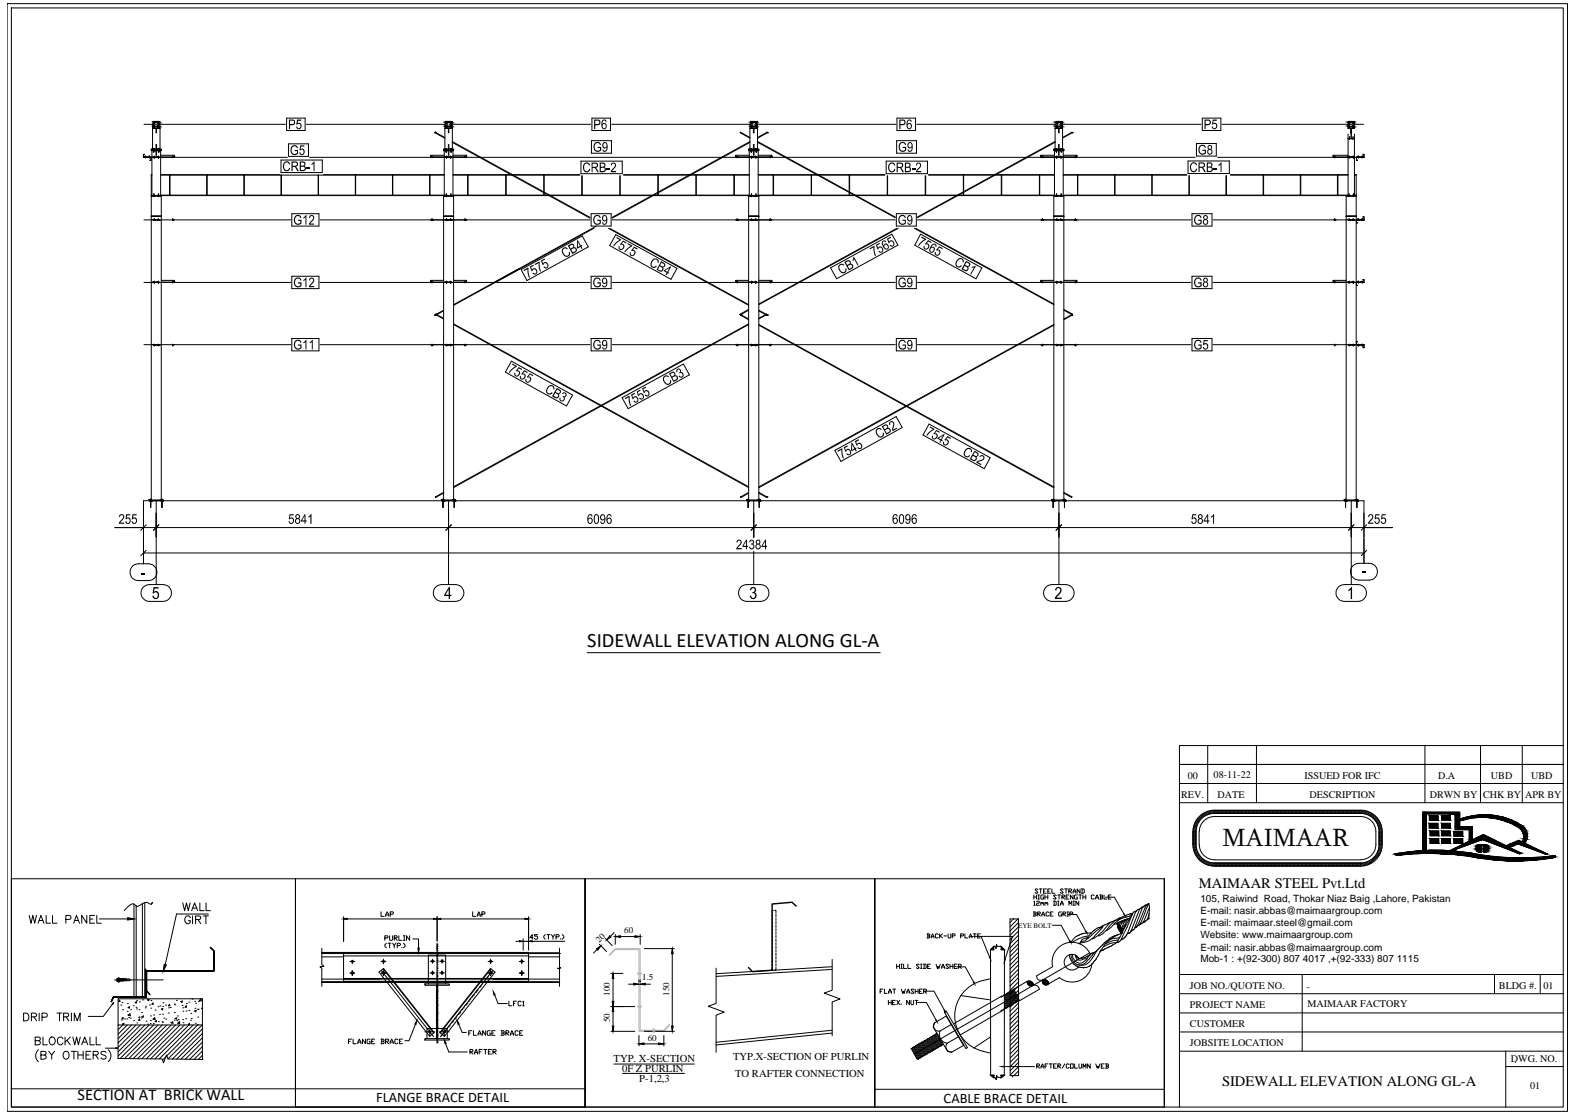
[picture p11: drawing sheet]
<svg xmlns="http://www.w3.org/2000/svg" width="420mm" height="297mm" viewBox="0 0 420 297" stroke-linecap="round" stroke-linejoin="round" font-family="sans-serif">
<defs><g id="words">
<text font-size="6.8" x="325.9" y="225.7">MAIMAAR</text>
<text font-size="5.5" x="156.6" y="172.6">SIDEWALL ELEVATION ALONG GL-A</text>
<text font-size="4.4" x="20.7" y="293.2">SECTION AT BRICK WALL</text>
<g font-size="3.9">
<text x="319.6" y="236.9">MAIMAAR STEEL Pvt.Ltd</text>
<text x="100.3" y="293.8">FLANGE BRACE DETAIL</text>
<text x="325.8" y="289.6">SIDEWALL ELEVATION ALONG GL-A</text>
<text x="251.6" y="294.2">CABLE BRACE DETAIL</text>
</g>
<g font-size="2.8">
<text x="163.6" y="283.3">TYP. X-SECTION</text>
<text x="165.8" y="285.8">0F Z PURLIN</text>
<text x="195.4" y="282.7">TYP.X-SECTION OF PURLIN</text>
<text x="196" y="287.1">TO RAFTER CONNECTION</text>
<text x="170.4" y="288.4">P-1,2,3</text>
</g>
<g font-size="2.7">
<text x="316.7" y="207.6">00</text>
<text x="323.5" y="207.6">08-11-22</text>
<text x="347.8" y="207.6">ISSUED FOR IFC</text>
<text x="383.4" y="207.6">D.A</text>
<text x="397.5" y="207.6">UBD</text>
<text x="408.2" y="207.6">UBD</text>
<text x="314.9" y="212.7">REV.</text>
<text x="324.6" y="212.7">DATE</text>
<text x="349.1" y="212.7">DESCRIPTION</text>
<text x="381.2" y="212.7">DRWN BY</text>
<text x="395.4" y="212.7">CHK BY</text>
<text x="406.6" y="212.7">APR BY</text>
<text x="320" y="240.4">105, Raiwind Road, Thokar Niaz Baig ,Lahore, Pakistan</text>
<text x="320" y="243.7">E-mail: nasir.abbas@maimaargroup.com</text>
<text x="320" y="247">E-mail: maimaar.steel@gmail.com</text>
<text x="320" y="250.2">Website: www.maimaargroup.com</text>
<text x="320" y="253.5">E-mail: nasir.abbas@maimaargroup.com</text>
<text x="320" y="256.6">Mob-1 : +(92-300) 807 4017 ,+(92-333) 807 1115</text>
<text x="317.2" y="263.6">JOB NO./QUOTE NO.</text>
<text x="348.4" y="263.9">-</text>
<text x="399.6" y="263.7">BLDG #.</text>
<text x="411.5" y="263.7">01</text>
<text x="317.2" y="268.7">PROJECT NAME</text>
<text x="348.6" y="268.5">MAIMAAR FACTORY</text>
<text x="317.2" y="273.8">CUSTOMER</text>
<text x="317.2" y="278.9">JOBSITE LOCATION</text>
<text x="402.8" y="283.1">DWG. NO.</text>
<text x="407.9" y="290.4">01</text>
</g>
<g font-size="2.4">
<text x="159.8" y="251.4" transform="rotate(-44 159.8 251.4)">20</text>
<text x="166.4" y="248.9">60</text>
<text x="171.2" y="261.2">1.5</text>
<text x="162.6" y="265.5" transform="rotate(-90 162.6 265.5)">100</text>
<text x="178.4" y="265.5" transform="rotate(-90 178.4 265.5)">150</text>
<text x="162.6" y="272.6" transform="rotate(-90 162.6 272.6)">50</text>
<text x="172.7" y="277.5">60</text>
</g>
<text font-size="1.9" x="271.5" y="247.5">EYE BOLT</text>
</g></defs>
<!-- layer: 0 -->
<g fill="none" stroke="#000" stroke-width=".27">
<path d="M1.9 1h416v295.3h-416zM3 2.1h413.8v293.1h-413.8zM322 198.8v15.2M335 198.8v15.2M379.9 198.8v15.2M394.7 198.8v15.2M405.8 198.8v15.2M416.8 198.8h-102.4v5h102.4h-102.4v91.4M314.4 214h102.4M314.4 208.9h102.4M380.3 217.1v9.6M381 219.5h2.4v1.3h-2.4z"/>
<path d="M381.1 217.5h2.3v1.2h-2.3zM384.3 219.5h2.3v1.3h-2.3zM384.3 217.4h2.4v1.3h-2.4zM387.9 217.3v3.9h3.8v3.1M389.2 218.9a19 19 0 0 1 16.1 1.9M389.2 218.5a18.3 18.3 0 0 1 16.5 1.6M3 234.3h75.8v60.9h-75.8zM78.8 234.3h77.2v60.9h-77.2zM156 234.3v60.9h-77.2M156 234.3h77.2v60.9h-77.2zM156 234.3v60.9M233.2 234.3h77.2v60.9h-77.2z"/>
<path d="M233.2 234.3v60.9M275.6 238.6v1.1M275.6 239.2h.7M276.3 238.6v1.1M276.7 237.2l-.6-.2-.1 .2 .7 .8-.2 .2h-.4l-.1-.2M276.7 238.6h.4M276.7 239.7h.4M276.9 238.6v1.1M277.1 237h.7M277.4 237v1.2M278.2 237.6h.4M278.2 238.6l-.7 .2v.8l.2 .1h.5v-.5h-.2"/>
<path d="M278.6 239.2h.7M278.6 238.6v1.1M279 237h-.8v1.2h.8M279.3 238.6v1.1M279.3 237.6h.4M280.1 237h-.8v1.2h.8M280.4 237v1.2h.8M281.6 238.8l-.2-.2-.5 .2 .7 .8-.2 .1-.5-.1M282 238.6h.7M282.3 238.6v1.1M283.1 239.2h.6l.1-.4-.7-.2v1.1M283.3 239.2l.5 .5"/>
<path d="M283.4 237.2l-.1-.2-.6 .2 .7 .8-.1 .2-.6-.2M283.8 237h.8M284.2 239.2h.4M284.2 237v1.2M284.9 237.6h.6l.2-.4-.2-.2h-.6v1.2M285 238.6h-.8v1.1h.8M285.1 237.6l.6 .6M286.1 238.6v1.1l-.7-1.1v1.1M286.1 238.2l.4-1.2 .3 1.2M286.1 237.8h.7M287.2 238.6l-.7 .2v.8l.7 .1v-.5h-.2M287.6 238.6h.7"/>
<path d="M287.9 237v1.2l-.7-1.2v1.2M288 238.6v1.1M288.3 237h.6l.2 .2v.8l-.2 .2h-.6M288.5 237v1.2M288.7 239.2h.8M288.7 238.6v1.1M289.5 238.6v1.1M291.7 238.8l-.2-.2-.6 .2v.8l.3 .1 .5-.1M292.1 239.7l.4-1.1 .3 1.1M292.1 239.4h.7M293.2 238.6h.6l.1 .2-.1 .4M293.4 239.2h.4l.1 .4-.7 .1"/>
<path d="M293.4 238.6v1.1M294.3 238.6v1.1h.8M294.8 239.2h2.3l2.6 4.6M295.5 239.2h.3M296.2 238.6h-.7v1.1h.7M372.7 228a74.4 74.4 0 0 1 22.1 .9M381.2 221.6h2.4v1.2h-2.4zM381.2 223.6h2.4v1.3h-2.4zM384.3 221.6h2.3v1.2h-2.3zM384.3 223.6h2.3v1.3h-2.3zM386.5 226.8l9-4.3 10 5-.4 .2M387.1 226.9l8.2-3 9.8 3.8"/>
<path d="M387.6 223.6h2.4v1.3h-2.4zM387.6 221.7h2.4v1.3h-2.4zM391.7 224.3l.8-.4v-3.5h-3.3v-3.8h-9.9v10.2M394.8 227.9a69.4 69.4 0 0 0 19.8 .2M394.8 228a58.6 58.6 0 0 0-22.9-.3l.4 .3h.4M394.9 227.2a1.04 1.04 0 0 1-1.4-1 1.04 1.04 0 0 1 1.4-1v2M395.5 227.2a1.04 1.04 0 0 0 1.4-1 1.04 1.04 0 0 0-1.4-1v2M401.5 225.5l3.4-1.4 7.6 3.6-.5 .1-7.3-2.8-2.3 1M405.1 227.7h.1M405.3 220.8l.9 1.5v1.1l-.3 1.1M405.7 220.1a3.1 3.1 0 0 1 .7 4.7M414.6 228.2v.4"/>
<path d="M414.6 228.6a59.5 59.5 0 0 1-19.8 .2M26.5 245h7.5M85.8 252.9v4.3l.5 .4-1 .2 .5 .3v4.9M85.8 254h55.1v7.8M85.8 254h63.4M85.8 255.1h5.8M85.8 254.3h63.4M91.6 244.5v6.5v-6.5M91.6 254.9h49.3M91.6 254v7.8M92.1 245h23.5M93.3 256.4h.6"/>
<path d="M93.3 259.5h1.3M93.9 258.8v1.3M94.6 256.4h-.7v.6M101 259.2l1.3-1 13.5 17.1-1.3 1zM101.6 243.1v1.2h.8M101.6 256.4h1.3M101.6 259.5h1.3M101.6 258.7l14 17.7M102.1 258.4l13.5 17M102.2 255.7v1.3M102.2 258.8v1.3M102.6 250.1h.6l.2-.4-.2-.2h-.6v1.2"/>
<path d="M102.8 244.3l.4-1.2 .5 1.2M102.8 244h.9M103 251.5l-.4 .4v.4l.4 .4M103.4 251.5h.9M103.9 249.5v1l.1 .2h.5l.2-.2v-1M103.9 251.5v1.2M104 243.8h.7l.2-.5-.2-.2h-.7v1.2M104.7 251.5l.4 .6v.6M105.1 250.1h.6l.2-.4-.2-.2h-.6v1.2M105.3 250.1l.6 .6M105.5 251.5l-.4 .6M105.9 252.1h.6l.3-.4-.3-.2h-.6v1.2"/>
<path d="M106.3 249.5v1.2h.8M107.1 252.6v.1M107.6 251.5l.4 .4v.4l-.4 .4M107.6 249.5h.4M107.6 250.7h.4M107.8 249.5v1.2M109.2 249.5v1.2l-.8-1.2v1.2M110.1 250.4h1.5v2.4M114.7 259.4h1.2M114.7 256.3h1.2M115.3 255.8v1M115.3 258.9v1"/>
<path d="M116.5 251.5v.4M116.5 252h.1M116.5 252v.3M116.5 252.3h.1M116.5 252.4v.2M116.5 252.6v.3M116.5 252.9h.1M116.5 253v.2M116.5 253.3v.2M116.5 253.5h.1M116.5 253.6v.3M116.5 253.9v.2"/>
<path d="M116.5 254.1h.1M116.5 254.2v.3M116.5 254.5h.1M116.5 254.6v.5M116.5 255.1h.1M116.5 255.1v.6M116.5 255.7h.1M116.5 255.7v.3M116.5 256.1h.1M116.5 256.3h.1M116.5 256.3v.3M116.5 256.7h.1"/>
<path d="M116.5 256.7v.2M116.5 257v.2M116.5 257.3h.1M116.5 257.3v.3M116.5 257.6v.2M116.5 257.9h.1M116.5 257.9v.3M116.5 258.2h.1M116.5 258.3v.5M116.5 258.8h.1M116.5 258.9v.3M116.5 259.2v.2"/>
<path d="M116.5 259.4h.1M116.5 259.5v.3M116.5 259.8v.2M116.5 244.4v6.5M116.5 251.9v1.4M116.5 256.1v.1M116.5 256.9v.1M116.5 259.4v1.3M117.2 259.4h1.3M117.2 256.3h1.3M117.5 245h23.4M117.8 255.8v1"/>
<path d="M117.8 258.9v1M126 243.1v1.2h.8M127.2 244.3l.5-1.2 .3 1.2M127.2 244h.8M128.5 243.8h.6l.2-.5-.2-.2h-.6v1.2M130.1 256.4h1.3M130.2 259.5h1.2M130.5 260l-.3 .2M130.5 259.8h.1M130.5 259.8v.1M130.8 259.5l-.2 .3M130.8 258.2l1.2 1-13.5 17.1-1.3-1z"/>
<path d="M130.8 259.5h.1M130.8 255.7v1.3M130.8 258.8v1.3M130.9 259.4l-.1 .1M130.9 258.4l-13.5 17M131.1 259.1l-.2 .2M131.1 259h.1M131.4 258.7l-.2 .3M137.5 251h1M138.4 256.4h1.4M138.5 259.5h1.2M139.1 255.7v1.3"/>
<path d="M139.1 258.8v1.3M139.5 251h1.4M139.5 250.3v3.1M140.9 244.5v6.5v-6.5M140.9 250.3v3.1M140.9 255.1h8.3M141.4 251h9.2M142.1 250h-.8l.6-.8v1.2M143.3 249.2h-.8v.4h.6l.2 .2v.4l-.2 .2h-.4l-.2-.2M145.4 249.2l-.4 .4v.4l.4 .4M145.8 249.2h.8M146.2 249.2v1.2"/>
<path d="M147 249.2l.4 .6v.6M147.9 249.2l-.5 .6M148.2 249.8h.7l.2-.4-.9-.2v1.2M149.2 252.8v5.1l.3 .2-.8 .1 .5 .2v4.6M149.2 254.3h.1M149.5 250.2v.2M149.9 249.2l.4 .4v.4l-.4 .4M239 257.1v1.1M239 257.7h.8M239.8 257.1v1.1M240.2 257.1h.4M240.2 258.2h.4"/>
<path d="M240.4 257.1v1.1M240.9 257.1v1.1h.8M242 257.1v1.1h.8M245.1 257.3l-.6-.2-.2 .2 .8 .7-.3 .2-.5-.2M245.4 257.1h.4M245.4 258.2h.4M245.6 257.1v1.1M246.2 257.1h.5l.2 .2-.2 .9h-.5M246.4 257.1v1.1M247.1 249l.8 .2-.2 .4M247.3 257.7h.4M247.3 249.6h.4l.2 .3-.8 .2"/>
<path d="M247.3 249v1.1M248.1 257.1h-.8v1.1h.8M248.3 250.1l.3-1.1 .4 1.1M248.3 249.8h.7M249.5 257.1l.4 1.1 .2-.5 .2 .5 .4-1.1M250.1 249.2l-.2-.2-.5 .2v.7l.2 .2 .5-.2M250.5 249v1.1M250.7 249.6l.5 .5M251 258.2l.4-1.1 .4 1.1M251 257.9h.8M251.2 249l-.7 .6M251.6 249.6h.8"/>
<path d="M252.8 249v.9l.1 .2 .6-.2v-.9M252.9 257.3l-.6-.2-.1 .2 .7 .7-.2 .2h-.4l-.1-.2M253.3 257.7h.7M253.3 257.1v1.1M253.9 249.6h.6l.1-.4-.7-.2v1.1M254 257.1v1.1M254.4 257.7h.4M255 257.8h2.3l2.3 4.1M255.2 257.1h-.8v1.1h.8M255.6 257.7h.5l.2-.4-.2-.2h-.5v1.1M255.7 257.7l.6 .5M256.1 249.6h.6l.2-.4-.8-.2v1.1"/>
<path d="M257.2 249v1.1h.8M258.4 250.1l.3-1.1 .4 1.1M258.4 249.8h.7M259.2 249.7h2.4l2.2 5.6M259.5 249h.8M259.9 249v1.1M260.6 249.6h.4M261.4 249h-.8v1.1h.8M261.6 249.7h8.3l-2 6.2M264.1 253.2v33.5M265 253.2h-.9l.9-.9h.2l.3 .6 .2-1.1 .2 .5h1l.9 .9h-.9M267.8 253.2l-.1 33.5-.8 .7"/>
<path d="M269.3 245h2.2l.1 41.8h-2.3zM269.8 245.4l-.5 .6M270.3 244.9l-.3 .4M271.4 245l-2.1 2.1M271.5 246l-2.2 2.2M271.5 247.1l-2.2 2.3M271.5 248.3l-2.2 2.2M271.5 249.4l-2.2 2.2M271.5 250.5l-2.2 2.3M271.5 251.7l-2.2 2.2M271.5 252.8l-2.2 2.2M271.5 253.9l-2.2 2.3"/>
<path d="M271.5 255.1l-2.2 2.2M271.5 256.2l-2.2 2.2M271.5 257.3l-2.2 2.2M271.5 258.4l-2.2 2.3M271.5 259.5l-2.2 2.3M275.5 243.2l.8 .1-.3 .4M275.6 240.5l.2-.2v1.1M275.6 241.4h.4M275.7 243.7h.3l.3 .4-.8 .2M275.7 243.2v1.1M276.3 240.5l.2-.2 .6 .2-.2 .3-.6 .2v.4h.8M276.6 243.7h.6l.2-.4-.8-.1v1.1"/>
<path d="M276.8 243.7l.6 .6M277.5 240.8l.2-.2 .2 .4M277.5 240.6v.8M277.7 244.3l.4-1.1 .4 1.1M277.7 243.9h.8M277.9 240.8l.1-.2 .2 .2v.6M278.6 240.8l.2-.2 .2 .4M278.6 240.6v.8M279 240.8l.2-.2 .1 .2v.6M279.6 243.3l-.2-.1-.5 .1v.8l.1 .2 .6-.2M280 243.7h.4M280.6 246.7h2.3l2.2 4.1"/>
<path d="M280.6 257.8l-4.2 2.4M280.7 243.2h-.7v1.1h.7M280.9 240.3l.7 .2v.7l-.7 .2M281 240.3v1.1M282 241.4h.3M282 240.3h.3M282.1 240.3v1.1M282.7 241.4l.4-1.1 .3 1.1M282.7 241h.7M283 243.2l-.8 .1v.8l.8 .2v-.6h-.2M283.4 243.7h.5l.2-.4-.7-.1v1.1M283.5 243.7l.6 .6"/>
<path d="M284.5 244.3h.3M284.5 243.2h.3M284.7 243.8h2.3l2.5 4.6M284.7 243.2v1.1M285 241.4v-1.1l.4 .7 .3-.7v1.1M285.1 254.6l.1 .6M285.2 255.2l1 1.8M285.2 243.7h.6l.2-.4-.8-.1v1.1M285.5 251.2h.1M286.1 241.4h.4M286.1 240.3h.4M286.2 257l.4 .3"/>
<path d="M286.3 240.3v1.1M286.6 257.2l.1 .2M286.6 250l-1.1 1.2M286.7 257.4l.1 .2M286.8 254.7a1.24 1.24 0 0 0 .7 1.3 1.24 1.24 0 0 0 1.4-.3h.9M286.8 254.8l.1 .3M286.8 254.7v.1M286.9 255.1h.1M286.9 255h.1M286.9 257.5l.4 .2M286.9 255.1l.5 .3M287.2 257.7l.3 .1"/>
<path d="M287.4 255.4h.1M287.5 255.5l.3 .1M287.5 257.8h.1M287.6 249.4l-1 .5M287.6 240.3v1.1l-.8-1.1v1.1M287.6 257.9l.6 .1M287.6 255.5a2.1 2.1 0 0 0-3.1-.6 2.1 2.1 0 0 0-.2 3.1 2.1 2.1 0 0 0 3.2-.2M287.8 255.6h.1M287.8 249.2l-.2 .2M288.1 249.1l-.3 .1M288.2 249.1h-.1M288.2 251h.1"/>
<path d="M288.2 258h.1M288.3 258h.1M288.3 249.1h-.1M288.4 258h.1M288.5 258h.3M288.5 255.5l-.7 .1M288.6 249h-.3M288.8 258h.1M288.9 255.5h-.4M289 255.4h-.2M289.2 255.4h-.2M289.4 255.3l-.2 .1"/>
<path d="M289.4 258l-.5 .1M289.6 258h-.3M289.7 255.1l-.3 .2M289.8 257.9l-.2 .1M289.8 248.8h.8M289.9 248.8l-1.3 .1M290 254.9h.1M290.1 249.6l-.1 .3-.4 .2M290.2 250.1l-1.2 .1-.6 .3-.5 1.2M290.4 257.6l-.6 .3M290.4 254.1l-46.7 27M290.5 254.7l-.8 .4"/>
<path d="M290.6 254.5l-.1 .1M290.7 248.8h.1M290.7 254.4a5.3 5.3 0 0 0-6.6-2.9 5.3 5.3 0 0 0-3.5 6.2M290.7 254.4l-.1 .2M290.7 254.5l.1-.1-.3 .4a4.7 4.7 0 0 1-2.3 2 2.19 2.19 0 0 1-2.3-2.3M290.8 257.3l-.4 .4M290.9 248.8a1.59 1.59 0 0 1-1.8 .9l-1.4 .5-1.8 1M290.9 248.8h-.1M291.1 257a5.3 5.3 0 0 1-8.7 3.7l-2.8 1.6a1.26 1.26 0 0 0-1.7-1M291.1 257l-.2 .2M291.3 256.9l-.1 .1M291.3 256.8v.1"/>
<path d="M291.4 254l-.6 .4M291.4 256.7v.1M291.5 254l-.1 .1M291.9 256.2l-.5 .5M291.9 253.9l-.4 .1M291.9 247.9l-1.1 .9M292 253.9h-.1M292.1 256l-.3 .2M292.1 253.8l-1.6 1.7a4.2 4.2 0 0 1-2.6 1.8l-.5-.1M292.2 255.8l-.1 .1M292.4 253.6a10 10 0 0 1-3.2 3.7 2.65 2.65 0 0 1-3.3-1.4l-.4-1.4M292.6 253.3l-.7 .6"/>
<path d="M292.7 254.8l-.5 1M292.8 253.2l-.2 .1M292.8 254.6v.2M292.9 253l-.1 .2M293 247.3l-1 .6M293.2 247.3h-.1M293.4 247.2l-.2 .1M293.5 252.4l-.6 .6M293.5 247.2h-.1M293.5 253.5l-.7 1.1M293.6 253.5h-.1M293.6 252.3l-.2 .1"/>
<path d="M293.7 253.4h-.1M293.7 253.4h.1M293.8 246.9l-.3 .3M293.9 252l-.3 .3M294 253.4h-.2M294 246.9l-.2 .1M294 246.9l-.1 .4-1.6 1.7a5.9 5.9 0 0 1-4.8 2.5M294.1 251.8l-.2 .2M294.2 253.3h-.2M294.2 246.8l-.2 .1M294.2 246.8l-4.5 3.6a1.51 1.51 0 0 1-1.5 .6M294.2 253.3h.1"/>
<path d="M294.4 251.4l-.4 .4M294.4 253.1l-.2 .1M294.5 253.1h-.1M294.6 246.6l-.4 .2M294.7 251.2l-.3 .2M294.8 253l-.3 .1M294.8 246.5l-.2 .1M295 250.9l-.4 .4M295.1 252.8l-.3 .1M295.2 252.7l-.1 .1M295.2 246.3l-.4 .2M295.2 250.8l-.2 .1"/>
<path d="M295.3 252.6l-.1 .1M295.4 246.2l-.2 .1M295.5 252.6l-.2 .1M295.7 252.5l-.2 .1M295.8 246l-.4 .2M295.8 252.4l-.1 .1M295.9 250.2l-.6 .6M295.9 246l-1.5 1.8a9.9 9.9 0 0 1-3.2 2.6M296.1 250.1l-.1 .1M296.2 252.3l-.4 .1M296.2 250l-.1 .1M296.4 252.2l-.2 .1"/>
<path d="M296.5 245.8l-.7 .2M296.6 245.8h-.1M296.7 251.9l-.4 .3M296.7 251.9h.1M296.8 245.7l-.3 .1M297.4 249.4l-1.2 .6M297.5 251.5l-.8 .4M297.5 245.3l-.7 .3M297.5 245.4l-1.6 1.4a7.2 7.2 0 0 1-3.1 2.8v-.2M297.7 251.3l-.3 .2M297.8 245.1l-.3 .2M297.8 251.2l-.2 .1a5.9 5.9 0 0 0-3.4 1.1"/>
<path d="M297.8 246.3l.3 .6M297.8 251.3h.1M297.9 246.3v.1M297.9 246.3h.1M298 246.3v.1M298 247.1l.1 .3M298 247v.1M298 246.9h.1M298 246.9v.1M298 246.4l.1 .2M298 246.9l.1 .1M298.1 246l-.3 .2"/>
<path d="M298.1 246.5l.1 .4M298.1 246.9h.1M298.1 251.2l-.2 .1M298.1 246.7v.2M298.1 246.6v.1M298.1 247v.1M298.1 247.4l.1 .2M298.1 246.4h.1M298.1 246.4v.1M298.1 246.4l.1 .1M298.1 246.9l.2 .2M298.2 247.1v.3"/>
<path d="M298.2 246.5v.1M298.2 250.6l-.2 .1a6 6 0 0 0-3.2 1M298.2 247.6h.1M298.2 247.6l.1 .4M298.2 247.4v.1M298.2 247.5v.1M298.2 249.2l-1.6 .9a9.8 9.8 0 0 0-3.4 3.6M298.2 244.9l-.4 .2M298.3 246.6v.1M298.3 247.5l.1 .1M298.3 247.5h.1M298.3 247.3l.1 .2"/>
<path d="M298.3 246.7v.3M298.3 247v.1M298.3 247.2v.1M298.3 247.1v.1M298.3 247.1h.1M298.3 247.1l.1 .1M298.4 247.5v.1M298.4 248h.1M298.4 246.7l.1 .5M298.4 246.7h.1M298.4 247.6h.1M298.4 246.7l.2 .6"/>
<path d="M298.4 248v.1M298.4 247.6l.1 .2M298.4 251l-.3 .2M298.4 248.1h.1M298.4 247.2l.1 .1M298.5 247.2v.2M298.5 247.8v.1M298.5 248.1h.1M298.5 247.9h.1M298.5 244.8h.1M298.5 247.7h.1M298.5 247.8h.1"/>
<path d="M298.5 244.8l-.3 .1M298.5 248l.1 .4M298.5 247.4v.1M298.5 251h-.1M298.5 247.8l.1 .1M298.5 247.3h.1M298.5 247.5v.2M298.5 247.3v.1M298.5 247.7l.1 .2M298.5 246.8l.1 .1M298.5 246.8h.1M298.5 247.4h.1"/>
<path d="M298.6 246.8v.1M298.6 247.4v.1M298.6 247.3l-.1 .1M298.6 247.3v.1M298.6 249.8l-.8 .3a3 3 0 0 0-2.3 .8M298.6 247.9l.1 .5M298.6 247.3l.1 .1M298.6 247.9l.1 .1M298.6 245.1l-.7 .5M298.6 246.9l.2 .3M298.6 247.5l.1 .4v-.3M298.7 248.4v.1"/>
<path d="M298.7 244.8l-1.4 1.3a6 6 0 0 1-2.4 2M298.7 249l-1.4 .4M298.7 247.5v.1M298.7 247.4h.1M298.7 247.4l.2 .4M298.7 248h.1M298.7 247.4v.1M298.7 247.9v.1M298.7 248v.4M298.7 248.4l.1 .1M298.7 248l.1 .1M298.8 247.2v.1"/>
<path d="M298.8 247.8l.1 .2M298.8 247.9v.1M298.8 248.5l.1 .2M298.8 248.1l.1 .1M298.9 250.7l-.4 .3M298.9 248h.1M298.9 248.3l.2 .4M298.9 248.2l.1 .3M298.9 247.8v.2M298.9 248.1v.2M298.9 248.9l-.2 .1M298.9 248.5v.1"/>
<path d="M298.9 248l.1 .1M298.9 248.6v.1M299 247.7l.1 .5M299 247.7h.1M299 244.9l-.4 .2M299 248.1l.1 .1M299.1 248.2v.3M299.1 248.6v.1M299.1 248.9h.1M299.1 244.8l-.1 .1M299.1 248.8v.1M299.1 248.5v.2"/>
<path d="M299.2 244.8h-.1M299.2 248.3h.1M299.2 248.6v-.4a2.76 2.76 0 0 0-1.4-2l.4 1.6 .9 1.1h-.2M299.2 250.4l-.2 .1M299.3 244.5l-.8 .3M299.4 250.4h-.2M299.5 247.6l-.3 .4M299.5 250.3h-.2M299.5 245.4l-1.4 .9M299.5 250.3h.1M299.6 250.2h-.1M299.7 250.1l-.1 .1"/>
<path d="M299.9 249.9l-.2 .2M299.9 245.5l-.9 .8-.3 .6M299.9 244.2l-.6 .3M300 249.8l-.1 .1M300.1 249.7l-.1 .1M300.2 249.6l-.1 .1M300.2 245.2l-1.5 .9-.3 .5M300.3 249.4l-.2 .2M300.4 249.2l-.1 .2M300.5 248.9l-.1 .3M300.6 244.4l-1.4 .5M300.6 245l-.7 .5"/>
<path d="M300.6 248.8v.2M300.8 245.1l-.8 .5-1 1.9M300.8 244.4h-.2M300.9 243.8l-1 .4M300.9 244.9l-1.7 2.7 .5-.2 .3-.8M301.2 248.7l-.6 .1M301.2 248.7l-.1 .1M301.3 243.7l-.4 .1M301.3 248.7h-.1M301.4 244.6l-3.5 6.6M301.4 244.6l-3.1 1.3-.7 .4-.6 .1M301.4 248.5l-.1 .1"/>
<path d="M301.4 244.3h-.6M301.5 243.6l-.2 .1M301.5 243.7l.3 .1M301.5 248.4l-.1 .2M301.5 244.2h-.1M301.5 248.2v.1M301.5 248.3v.1M301.5 244.1v.1M301.6 248.2h-.1M301.6 248.1h.1M301.8 243.8l-.3 .3M301.8 244l-.4 .6"/>
<path d="M301.8 243.8h.1M301.9 243.8h-.1M301.9 243.6l-.1 .2M301.9 248l-.3 .1M301.9 243.7v.1M301.9 243.6l-3 7M301.9 248h.1M302.2 243.2l-.3 .4M302.4 243.1l-.2 .1M302.5 247.6l-.5 .4M302.6 247.3l-.1 .3M302.7 243l-.3 .1"/>
<path d="M302.7 247.3h.1M302.7 247.3l-.1 .1M302.7 243h.1M302.8 243l-2.2 5.8M303 242.9l-.2 .1M303 247.2l-.3 .1M303 247.1v.1M303.1 247l-.1 .1M303.2 246.9l-.1 .1M303.2 246.8v.1M303.2 246.8h.4M303.2 246.8h.1"/>
<path d="M303.3 242.5h.1M303.5 242.5l-.5 .4M303.5 242.5h.3M303.5 242.5h.1M303.6 246.8h.1M303.7 246.7l-.1 .1M303.8 246.6l-.1 .1M303.8 242.4l-2.2 5.7M303.8 246.5l-.1 .1M303.9 246.5h-.1M304 246.4v-.1l-.1 .2M304 242.3l-.2 .1"/>
<path d="M304 246.4h.1M304 242.2v.1M304.1 246.4h-.1M304.1 242.2l-.1 .1M304.1 246.4h.1M304.1 246.3v.1M304.2 242.2h-.1M304.2 246.3h.1M304.2 242.1v.1M304.3 242.1h-.1M304.4 242.1h-.1M304.5 241.9l-.1 .1"/>
<path d="M304.5 241.9h-.1M304.6 241.9h-.1M304.6 241.9h.1M304.6 246.1l-.4 .2M304.6 241.9l-2 5.3M304.7 246.1h-.1M304.7 241.8h.1M304.7 241.9h.1M304.7 246v.1M304.8 241.8h-.1M304.9 241.7l-.1 .1M305 241.7h-.1"/>
<path d="M305 241.7h.1M305 245.9l-.1-.1-.2 .2M305 241.6v.1M305 241.6h.1M305.3 245.7l-.3 .2M305.3 245.7h.1M305.4 245.6l-.1 .1M305.6 245.5l-.1 .1M305.6 241.3h.1M305.7 241.4l-2.5 5.4M305.7 245.3l-.2 .2M305.8 241.3l-.8 .3"/>
<path d="M305.8 241.4h.1M305.9 241.3l-.1 .1M305.9 245.2l-.2 .1M305.9 241.2l-.1 .1M306.1 241.1h-.1M306.1 241l-.1 .1M306.1 241.1l-.2 .1M306.1 244.5l-.1 .6M306.1 245l-.3 .2M306.1 245h.1M306.1 245l.4-3.1-.2-1-2.4 5.4M306.2 241l-.1 .1"/>
<path d="M306.2 241h-.1M306.3 240.9v.1M306.3 244.8l-.3 .2M306.4 243.5l-.3 1M306.5 241.9l-1.7 4M314.4 259.8h102.4M347.2 259.8v20.5M398.4 259.8v5.2M410.6 259.8v5.2M28.1 279.5h2.8M30 267.8l-2.5 3.2h-4M30.3 267.3l-.3 .5-.1-.1z"/>
<path d="M30.9 279.4l.5 .1-.5 .1zM31.5 273.3h22.5M31.6 273.3l-.1 .1M31.9 266.7l.1 .3h-.4zM32.2 268h.1M32.3 272h.1M32.5 267.3h.1M32.6 273.1l.4-.2v.4zM32.7 269.2h.1M32.8 273.3l-1.3 1.3M32.8 271.3v.4h-.3zM33.2 271.7h.1"/>
<path d="M33.8 271.7h.1M33.9 269.7h.1M33.9 273.3l-2.4 2.5M34 267.6h.1M34.1 270.6h.1M34.1 268.6l.5-.2-.2 .4zM34.2 270.8l.5-.5v.5zM34.3 271.3h.1M34.7 271.5h.1M34.8 269.2h.1M35.1 273.3l-3.6 3.6M35.5 268.2h.1"/>
<path d="M35.6 272.2h.1M36.3 268.6h.1M36.3 273.3l-4.8 4.8M36.4 269h.1M36.4 267v.4h-.3zM36.4 266.8h.1M36.5 272.8h.1M37 271.3h.1M37.1 269.2h.1M37.1 271.2h.1M37.2 267.2h.1M37.2 271.7l.1 .4-.4-.1z"/>
<path d="M37.5 273.3l-6 6M37.6 271.4h.1M37.7 270h.1M37.8 271.1l.5-.2-.2 .4zM38 266.6h.1M38.6 273.3l-7.1 7.2M38.7 268.7h.1M38.8 268.3h.1M38.9 272.3h.1M39.3 266.6l.4-.2v.4zM39.4 273.1h.1M39.8 273.3l-8.3 8.3"/>
<path d="M39.9 268h.1M40 272.9h.1M40.1 272.1h.1M40.1 270.9h.1M40.2 268.8h.1M40.2 266.8h.1M40.8 267.4v.4h-.3zM40.9 272.9h.1M40.9 271.6h.1M41 270.6h.1M41 273.3l-9 8.9M41.3 271.3v.6l-.5-.1z"/>
<path d="M41.3 269.3h.1M41.6 272.1l.1 .4-.4-.1zM42.1 268.4h.1M42.1 273.3l-8.9 8.9M42.2 272.4h.1M42.5 270.5h.1M42.6 268.2h.1M43 269.1l.4-.2-.1 .4zM43.3 272.5h.1M43.3 272.6h.1M43.3 273.3l-8.9 8.9M43.3 270.4h.1"/>
<path d="M43.4 268.4h.1M43.5 267.4h.1M43.7 271.5h.1M44.1 268h.1M44.2 271.7h.1M44.5 273.3l-9 9M44.9 270.1h.1M44.9 268.7h.1M45.2 267.8l.1 .4h-.4zM45.4 268.6h.1M45.5 272.6h.1M45.7 273.3l-9 9"/>
<path d="M46 272.5l.1 .3h-.4zM46.4 272h.1M46.5 270h.1M46.5 267.7h.1M46.6 267.9h.1M46.7 271.6l.4-.2-.1 .4zM46.8 273.3l-9 9M47.1 266.7h.1M47.1 272.1h.1M47.3 270.9h.1M47.5 271.9h.1M47.9 272.3v.6l-.5-.1z"/>
<path d="M48 273.3l-9 9M48.2 267.1l.4-.2-.1 .4zM48.5 268.1h.1M48.7 271.9h.1M48.7 268.7h.1M48.8 269.6h.1M48.8 272.7h.1M49.2 273.3l-9 9M49.5 271.7h.1M49.6 269.6h.1M49.6 268.2l.1 .4h-.4zM49.7 267.5h.1"/>
<path d="M50.3 269.4h.1M50.4 267.2h.1M50.4 273.3l-9.1 9M50.5 272.8l.1 .4h-.4zM50.8 272h.1M50.9 270.3h.1M51 271.6h.1M51.2 266.4h.1M51.5 273.3l-9 9M51.9 269.6l.4-.2-.1 .4zM51.9 267h.1M52 268.9h.1"/>
<path d="M52.1 272.8h.1M52.1 267.5h.1M52.6 273.2h.1M52.6 269.1h.1M52.7 273.3l-8.2 8.2M52.7 271.2h.1M52.8 269.1h.1M52.9 267.1h.1M53.6 266.3l-.5 .5 .6 .1-.1-.6M53.9 273.3l-9.1 9.1M54 268.7l-.3 .2h.3M54 274.4l-8 8"/>
<path d="M54 275.5l-6.9 6.9M54 276.7l-5.8 5.7M54 277.9l-4.6 4.5M54 279.1l-3.4 3.3M85.8 261.9h63.4M85.8 261.1h63.4M85.8 261.8h63.4M91.6 260.9h49.3M91.6 261.7h49.3M92.9 277.7h.4M93.8 277.1h-.9v1.2M94.1 277.1v1.2h.9"/>
<path d="M95.4 278.3l.4-1.2 .4 .8v.4M95.4 277.9h.8M97.4 277.1v1.2l-.8-1.2v1.2M98.7 277.1h-.6l-.2 .2v.8l.2 .2h.6v-.6h-.2M99.1 277.7h.4M99.9 277.1h-.8v1.2h.8M101.5 277.1h.7l.2 .2-.2 .4M101.8 277.7h.4l.2 .4-.2 .2h-.7M101.8 277.1v1.2M102.8 277.7h.6l.2-.4-.2-.2h-.6v1.2M103 277.7l.6 .6M104 278.3v-.4l.4-.8 .4 .8v.4"/>
<path d="M104 277.9h.8M106.1 277.3l-.2-.2h-.5l-.1 .2 .1 1h.5l.2-.2M106.5 277.7h.4M107.3 277.1h-.8v1.2h.8M110.8 273.1l-1.8 4.4h-1.1M113.3 276.9h6.5v.4h-6.5zM113.3 262.3h6.5v.4h-6.5zM113.3 275.1h2.6M113.8 275.7v1.2M114.2 262.3v-7.6h4.6v7.6M114.3 274.2h-.5v1.3M114.4 275h.4v.3h-.4z"/>
<path d="M114.6 273.9v2.5M114.8 274.2h1.6M116.4 262.7v14.2M116.5 260h.1M116.5 260.1v.3M116.5 260.4h.1M116.5 260.4v.2M116.5 260.6v.3M116.5 261h.1M116.5 261v.2M116.5 261.4v.1M116.5 261.6h.1"/>
<path d="M116.5 261.6v.3M116.5 262h.1M116.5 262.2h.1M116.5 262.2v.3M116.5 262.6h.1M116.5 262.6v.2M116.5 262.9v.2M116.5 263.1h.1M116.5 263.2v.3M116.5 263.5v.2M116.5 263.7h.1M116.5 263.8v.3"/>
<path d="M116.5 264.1h.1M116.5 264.3h.1M116.5 264.4v.3M116.5 264.7h.1M116.5 264.8v.5M116.5 265.3h.1M116.5 265.3v.6M116.5 265.9h.1M116.5 265.9v.3M116.5 266.3h.1M116.5 266.3v.2M116.5 266.5v.3"/>
<path d="M116.5 266.9h.1M116.5 266.9v.2M116.5 267.3v.1M116.5 267.5h.1M116.5 267.5v.3M116.5 267.8h.1M116.5 268.1h.1M116.5 268.1v.3M116.5 268.4h.1M116.5 268.5v.5M116.5 269h.1M116.5 269.1v.5"/>
<path d="M116.5 269.6h.1M116.5 269.7v.3M116.5 270h.1M116.5 270.2h.1M116.5 270.3v.3M116.5 270.6h.1M116.5 270.6v.2M116.5 271v.1M116.5 271.2h.1M116.5 271.2v.3M116.5 271.6v.1M116.5 271.8h.1"/>
<path d="M116.5 271.8v.3M116.5 272.2h.1M116.5 272.2v.5M116.5 272.8h.1M116.5 272.8v.3M116.5 273.1v.2M116.5 273.3h.1M116.5 273.4v.3M116.5 273.7h.1M116.5 273.9h.1M116.5 274v.3M116.5 274.3h.1"/>
<path d="M116.5 274.4v.1M116.5 274.7v.2M116.5 274.9h.1M116.5 275v.1M116.5 275.2v.3M116.5 275.5h.1M116.5 275.5v.3M116.5 275.9h.1M116.5 276.1h.1M116.5 276.1v.3M116.5 276.5h.1M116.5 276.5v.2"/>
<path d="M116.5 276.9v.1M116.5 277.1h.1M116.5 277.1v.3M116.5 277.5v.1M116.5 277.7h.1M116.5 277.7v.3M116.5 278h.1M116.5 261.2v.1M116.5 262v.1M116.5 262.8v.1M116.5 264.2v.1M116.5 267.1v.1"/>
<path d="M116.5 267.9v.1M116.5 270v.2M116.5 270.8v.1M116.5 273.8v.1M116.5 274.6v.1M116.5 275.9v.2M116.5 276.7v.1M116.5 278.1h.1M116.7 262.7v14.2M116.7 274.2h1.5M117.2 275.1h2.5M117.6 276.1l-.2 .3"/>
<path d="M117.8 276l-.1 .1M117.8 276h.1M118.1 275.5l-.3 .4M118.1 275.5h.1M118.3 275.3l-.1 .2M118.4 275.2h.1M118.4 275.3h-.1M118.4 273.9v2.5M118.5 275.1l-.1 .1M118.5 275h.1M118.7 274.2h.5v1.3M118.7 274.8l-.1 .2"/>
<path d="M118.8 274.7h.1M118.8 278.3l.9 2.2h4.9M119.1 274.3l-.3 .4M119.2 274.1l-.1 .2M119.2 275.7v1.2M119.4 274l-.1 .1M119.5 273.9h-.1M119.5 273.8h.1M119.6 273.7l-.1 .1M119.7 273.6l-.1 .1M119.7 273.5h.1M119.8 273.4l-.1 .1"/>
<path d="M120.1 273.1l-.3 .2M120.1 273.1h.1M120.4 272.6l-.3 .4M120.5 272.6h.1M120.7 272.3l-.2 .2M120.7 272.3h.1M120.8 272.2h-.1M120.8 272.1h.1M121.1 271.9l-.3 .2M121.2 271.7h.1M121.2 271.7l-.1 .1M121.3 271.5l-.1 .2"/>
<path d="M121.4 271.4v.1M121.4 271.4h.1M121.5 271.2l-.1 .1M121.8 270.9l-.2 .3M122 270.6l-.2 .3M122.2 270.4h.1M122.2 270.5l-.1 .1M122.2 270.3v.1M122.3 273.1l.9 2.2h1.1M122.4 270.1l-.1 .2M122.4 270.1h.1M122.5 270l-.1 .1"/>
<path d="M122.5 270h.1M122.8 269.7l-.3 .2M122.8 269.7h.1M122.9 269.5l-.1 .1M123.1 269.2l-.2 .3M123.1 269.2h.1M123.3 269l-.1 .2M123.5 268.8l-.2 .2M123.5 268.7h.1M123.8 268.4l-.3 .3M123.9 268.3l-.1 .1M123.9 268.3h.1"/>
<path d="M124 268.1l-.1 .1M124.1 268h.1M124.1 268l-.1 .1M124.2 267.8l-.1 .1M124.2 267.8h.1M124.3 267.7v.1M124.4 267.5v.2M124.5 267.5h.1M124.8 267.1l-.3 .4M124.8 267h.1M125 275.5h.4M125.2 266.6l-.3 .4"/>
<path d="M125.2 266.6h.1M125.3 266.4l-.1 .1M125.4 266.3l-.1 .1M125.4 266.3h.1M125.8 265.9l-.3 .3M125.8 265.8h.1M125.8 274.8h-.8v1.3M125.9 265.6l-.1 .2M126.1 265.5l-.1 .1M126.1 265.4v.1M126.2 265.3h.1M126.2 274.8v1.3h.8"/>
<path d="M126.3 265.2l-.1 .1M126.4 265l-.1 .2M126.5 264.9l-.1 .1M126.8 264.6l-.3 .3M126.8 264.6h.1M126.9 264.4h.1M126.9 264.5h-.1M127 264.3l-.1 .1M127 264.2v.1M127.1 264.2h.1M127.2 264.1h.1M127.2 264v.1"/>
<path d="M127.5 276.1l.3-1.3 .5 1.3M127.5 275.7h.8M127.5 263.7l-.2 .3M127.9 263.2l-.4 .4M127.9 263.2h.1M128 263.1h-.1M128.1 262.9l-.1 .2M128.1 262.9h.1M128.5 262.5l-.4 .3M128.5 262.4h.1M128.6 279.8h-.9v1.3M128.6 262.3l-.1 .1"/>
<path d="M128.7 262.1l-.1 .2M128.8 262h.1M128.8 262v.1M128.9 261.8v.1M129 279.8h.8M129.1 261.7l-.1 .1M129.1 261.7h.1M129.2 261.5l-.1 .1M129.4 279.8v1.3M129.4 261.2l-.2 .3M129.4 261.2h.1M129.5 274.8v1.3l-.8-1.3v1.3"/>
<path d="M129.6 261h.1M129.6 261.1l-.1 .1M129.7 260.9l-.1 .1M129.8 260.8l-.1 .1M129.8 260.7h.1M129.9 260.6v.1M130 260.4l-.1 .2M130.2 260.3l-.1 .1M130.2 260.3h.1M130.7 274.8h-.6l-.2 .2v.9l.8 .2v-.6h-.2M131 279.8h-.8v1.3h.8M131.1 275.5h.5"/>
<path d="M131.9 265.3l.9 2.3h2.4M132 274.8h-.9v1.3h.9M133.6 274.8h.6l.2 .2-.2 .5M133.8 275.5h.4l.2 .4-.8 .2M133.8 274.8v1.3M134.9 275.5h.6l.2-.5-.2-.2h-.6v1.3M135 275.5l.7 .6M135.7 267v1.2h.8M136.1 276.1l.4-1.3 .4 1.3M136.1 275.7h.8M136.9 267.5h.4M137.7 267h-.8v1.2"/>
<path d="M138.1 275l-.2-.2-.6 .2v.9l.2 .2 .6-.2M138.5 275.5h.5M138.9 267.2l-.2-.2-.6 .2v.8l.2 .2 .6-.2M139.3 274.8h-.8v1.3h.8M139.3 267.2l.3-.2v1.2M139.3 268.2h.5M234.6 264.3h.4M235.4 263.7h-.8v1.2M235.8 263.7v1.2h.7M236.8 266.7v1.2M236.8 267.3h.8M236.9 264.9l.4-1.2 .3 1.2"/>
<path d="M236.9 264.5h.7M237.6 266.7v1.2M237.9 267.3h.4M238 263.7h.7M238.4 263.7v1.2M238.7 266.7h-.8v1.2h.8M239.1 266.7l.7 1.2M239.8 266.7l-.7 1.2M240.2 267.7v.2M240.3 263.7l.4 1.2 .1-.6 .2 .6 .4-1.2M241.8 264.9l.3-1.2 .4 1.2M241.8 264.5h.7"/>
<path d="M242.5 266.7v1.2l-.8-1.2v1.2M242.9 266.7v1l.1 .2h.4l.2-.2v-1M243.2 279.6l1.3 2.8M243.3 279.3l-.1 .3-.3-.1 1.6 2.9M243.3 279.3l1.5 3.1M243.3 279.3l.3 .1M243.6 263.9l-.2-.2h-.3l-.2 .2 .7 .8-.2 .2-.5-.2M243.7 279.1l-.1 .3 1.3 2.7M243.7 279.1h.3l.1-.3 .3 .1 .1-.3h.3l1.4 2.8M243.7 279.1l1.6 3.1M244 266.7h.7M244 279.1l1.3 2.8"/>
<path d="M244 264.3h.8M244 263.7v1.2M244.1 278.8l1.5 3.1h-.3M244.3 266.7v1.2M244.4 278.9l1.3 2.7M244.5 278.6l1.6 3.1M244.6 267.3h2.4l2.6 4.7M244.8 263.7v1.2M244.9 278.3l-.1 .3M244.9 278.3l1.6 3.2M245.1 264.3h.4M245.2 278.4l1.4 2.8"/>
<path d="M245.3 278.1l1.6 3.2M245.6 278.2l1.4 2.7M245.7 277.9l-.1 .3-.3-.1-.1 .3-.3-.1M245.7 277.9l1.6 3.1M245.7 277.9l.3 .1M245.9 263.7h-.8v1.2h.8M246 278l1.4 2.7M246.1 277.6l1.6 3.2M246.2 264.3h.6l.2-.4-.2-.2h-.6v1.2M246.5 277.7l1.3 2.8M246.5 264.3l.5 .6M246.5 277.4v.3l-.4-.1-.1 .4"/>
<path d="M246.5 277.4l1.6 3.1M246.7 264.3h2.3l2.8 5.1M246.9 277.5l1.3 2.7M247 277.2l1.5 3.1M247.3 277.2h-.3l-.1 .3-.4-.1M247.3 277.2l1.3 2.8M247.3 276.9l.4 .1 .1-.3 .3 .1 .1-.4 .3 .1 .1-.3 .3 .1 .1-.3 .3 .1 .1-.4 .3 .1 .1-.3 1.6 3.1h-.3M247.3 276.9l1.6 3.2M247.3 276.9v.3M247.7 277l1.3 2.7M247.8 276.7l1.5 3.1M248.1 276.8l1.3 2.7"/>
<path d="M248.2 276.4l1.6 3.2M248.5 276.5l1.3 2.8M248.6 276.2l1.5 3.2M248.9 276.3l1.3 2.7M249 276l1.6 3.1M249.1 272.8l3.2-1.9 4.6 7.9-3.3 1.8-1-.3-3.8-6.5zM249.3 272.7a1.37 1.37 0 0 0-.2 1.6 1.37 1.37 0 0 0 1.5 .6 2.35 2.35 0 0 0 1.9 3.3M249.3 276.1l1.3 2.7M249.4 275.7l1.6 3.2M249.7 275.8l1.4 2.8M250.2 279l-.1 .4-.3-.1v.3l-.4-.1-.1 .3-.3-.1-.1 .4-.3-.1-.1 .3-.3-.1-.1 .3h-.3l-.1 .3-.3-.1M251.1 278.6l-.1 .3-.4-.1v.3l-.4-.1"/>
<path d="M251.4 278.3v.3M251.8 269.9l.5-.3 5.6 9.8-.4 .2zM252.5 278.2a1.38 1.38 0 0 0-.1 1.6 1.38 1.38 0 0 0 1.4 .7M253.6 273.2l-3 1.8M253.9 273.4h-.2M255.5 276.4l-3 1.8M255.6 276.3l-.1 .1M256.2 265.5l7.9 1.1M262 261.4a9.7 9.7 0 0 0-7.5 9.5 9.7 9.7 0 0 0 7.5 9.4M264.1 276.5l-4.5 2.9M264.1 261l-2.1 .5M266.9 265.7l-12.7 7.3"/>
<path d="M266.9 269.7l-10.9 6.3M266.9 269.4l.1 .2M267.7 267.5l.6 1.1 .3 .1M267.7 268.6l.5 .3M267.7 268l.5 .9M267.7 269l.1 .2M267.8 265.4l1.3 2.7 .3 .1M267.8 266.4l.9 2h.3M267.8 265.9l1.2 2.5M267.8 267l.8 1.7M267.9 265.1l-.1 .3-.3-.1-.1 .4-.3-.1-.2 .3M267.9 268.8l-.1 .4-.3-.1-.1 .3-.3-.1-.2 .3"/>
<path d="M268.2 265.2l-.3-.1 1.5 3.1M268.2 265.2l1.3 2.7M268.3 264.9l1.5 3.1M268.3 268.6l-.1 .3M268.6 265l1.3 2.7M268.7 264.7l1.5 3.1M268.7 268.4l-.1 .3M269 264.8l-.3-.1-.1 .3-.3-.1-.1 .3M269 264.8l1.3 2.6M269.1 264.4l1.5 3.1M269.1 268.1l-.1 .3M269.4 264.5l-.3-.1-.1 .4"/>
<path d="M269.4 264.5l1.3 2.7M269.5 264.2l1.5 3.1M269.8 264.3l1.3 2.7M269.9 263.9l1.5 3.1M269.9 267.7l-.1 .3-.3-.1-.1 .3M270.2 264l1.3 2.7M270.3 267.4l-.1 .4-.3-.1M270.3 263.7l-.1 .3-.3-.1-.1 .4-.3-.1-.1 .3M270.3 263.7l1.5 3.1M270.7 267.2l-.1 .3-.3-.1M271.1 267l-.1 .3-.3-.1M271.1 267h.3"/>
<path d="M271.5 260.7l-2.2 2.2M271.5 261.8l-2.2 2.3M271.5 262.9l-2.2 2.3M271.5 264.1l-2.2 2.2M271.5 266.3l-2.2 2.3M271.5 267.5l-2.2 2.2M271.5 268.6l-2.2 2.2M271.5 269.7l-2.2 2.2M271.5 270.8l-2.2 2.3M271.6 272l-2.3 2.2M271.6 273.1l-2.3 2.2M271.6 274.2l-2.3 2.3"/>
<path d="M271.6 275.4l-2.3 2.2M271.6 276.5l-2.3 2.2M271.6 277.6l-2.3 2.3M271.6 278.8l-2.3 2.2M271.6 279.9l-2.3 2.2M271.7 265l-2.4 2.5M271.8 266.8l-.3-.1-.1 .3M273.8 261.7l-3.5 2M273.9 261.7a1.25 1.25 0 0 1 1.7 1M273.9 261.6a1.04 1.04 0 0 0 .4 1.1 1.04 1.04 0 0 0 1.1 .1M274.1 261.6l-.3 .3M274.3 261.6l-.5 .4"/>
<path d="M274.5 261.6l-.6 .6M274.7 261.6l-.8 .7M274.8 261.7l-.8 .8M274.9 261.7l-.8 .9M275.1 261.8l-.9 .9M275.2 261.9l-.9 .9M275.3 262l-.9 .8M275.4 262.1l-.8 .8M275.4 262.8a1.25 1.25 0 0 1 1.7 1M275.4 262.3l-.6 .6M275.5 262.4l-.5 .5M275.5 262.5l-.3 .3"/>
<path d="M276.4 260.2a1.04 1.04 0 0 0 .4 1 1.04 1.04 0 0 0 1.1 .1M277.1 263.8l-5.3 3M277.9 261.3a1.04 1.04 0 0 0 .5 1.2 1.04 1.04 0 0 0 1.3-.3M278 261.3l-.1 .1M278.2 261.2l-.3 .4M278.5 261.2l-.6 .6M278.6 261.2l-.7 .8M278.8 261.3l-.9 .8M278.9 261.3l-.9 .9M279 261.4l-.9 .9M279.2 261.5l-1 .9M279.3 261.6l-1 .9"/>
<path d="M279.4 261.7l-.9 .9M279.5 261.8l-.9 .8M279.5 261.9l-.7 .8M279.6 262.1l-.6 .6M279.6 262.2l-.3 .4M314.4 270.1h102.4M314.4 265h102.4M314.4 275.2h102.4M3 290.3h153M31.4 282.2l11.9 .2 .3 1 .8-2.1 .4 1.1 9.3 .1M31.5 282.2v-15.9h22.5v16.2M44.2 281.8l-.9 .9"/>
<path d="M54 280.2l-2.3 2.3M54 281.4l-1.1 1.1M125.3 280.5h.6l.2-.5-.2-.2h-.6v1.3M125.5 280.5l.6 .6M126.5 281.1l.4-1.3 .4 1.3M126.5 280.7h.8M127.7 280.5h.5M130.2 280.5h.4M131.4 280.5h.7l.2-.5-.2-.2h-.7v1.3M131.6 280.5l.7 .6M233.2 290.4h77.2M245.3 281.9v.3l-.4-.1-.1 .3h-.3"/>
<path d="M247 280.9l-.1 .4-.3-.1-.1 .3-.3-.1-.1 .3-.4-.1-.1 .3M247.4 280.7l-.1 .3-.3-.1M262 280.3l2.1 .5M265 286.7h-.9l.9 .7M265 287.3h.3l.3 .6 .1-1.1 .2 .5h1M266.9 286.7h.8M266.9 287.2v.1M267.4 284.4h8.4M270 287l-.1 .2M271.6 281l-2.3 2.3M271.6 282.2l-2.3 2.2M271.6 283.3l-2.3 2.2"/>
<path d="M271.6 284.4l-2.3 2.2M271.6 285.5l-1.2 1.2M271.6 286.6l-.2 .2M276.4 284.3h.6l.1-.4-.1-.2h-.6v1.1M276.6 284.3l.5 .5M277.5 284.8l.4-1.1 .4 1.1M277.5 284.4h.8M278.6 284.3h.4M279.4 283.7h-.8v1.1M279.8 283.7h.7M280.1 283.7v1.1M280.9 284.3h.3"/>
<path d="M281.6 283.7h-.7v1.1h.7M282 284.3h.6l.2-.4-.2-.2h-.6v1.1M282.2 284.3l.6 .5M283.9 283.7l-.7 1.1M285 283.9l-.2-.2-.5 .2v.7l.2 .2 .5-.2M285.4 283.7h.7v1.1h-.7zM286.5 283.7v1.1h.8M287.6 283.7v.9l.2 .2h.4l.2-.2v-.9M288.7 284.8v-1.1l.4 .7 .4-.7v1.1M290.6 283.7v1.1l-.7-1.1v1.1M292.1 283.7l.4 1.1 .2-.5 .2 .5 .3-1.1M293.6 284.3h.4"/>
<path d="M294.4 283.7h-.8v1.1h.8M294.8 283.7h.5l.2 .2-.2 .4M294.9 284.3h.4l.2 .3-.2 .2h-.5M294.9 283.7v1.1M310.4 295.2v-60.9v60.9M314.4 280.3h102.4M401.4 284.4h15.4M401.4 280.3v14.9M404 283.3h.1"/>
<circle cx="93.9" cy="259.4" r=".28"/>
<circle cx="93.9" cy="256.3" r=".28"/>
<circle cx="102.2" cy="259.4" r=".28"/>
<circle cx="102.2" cy="256.3" r=".28"/>
<circle cx="115.3" cy="259.4" r=".28"/>
<circle cx="115.3" cy="256.3" r=".28"/>
<circle cx="117.9" cy="256.3" r=".28"/>
<circle cx="117.9" cy="259.4" r=".28"/>
<circle cx="130.8" cy="259.4" r=".28"/>
<circle cx="130.8" cy="256.3" r=".28"/>
<circle cx="139.1" cy="259.4" r=".28"/>
<circle cx="139.1" cy="256.3" r=".28"/>
<circle cx="118.5" cy="275.1" r=".28"/>
</g>
<g fill="#000" stroke="#000" stroke-width=".27">
<path d="M379.3 216.6h9.9zM389.2 218.8h.5zM394.2 217.3h3.1zM372.1 227.9h1.7zM379.3 226.7h1zM380.9 226.7h4.1zM386.5 226.8h.7zM391.7 223.9h.8l-.4 .2zM394.2 227.2h.7zM395.3 223.9h2.9l7.3 3.6zM392.7 223.9l2.8-1.4 2.7 1.4zM395.5 225.3h.7z"/>
<path d="M400.4 229.4h7.6zM402.7 225h2l-1.2 .5zM404.7 225h2.2l5.6 2.7zM402.7 225l2.2-.9 2 .9zM406 224.2h.8l-.2 .4zM413.9 228.3l.7-.1zM34 244.7l1.8 .3-1.8 .3zM43.8 257.1l.6 .2-.9 1.7zM91.6 245l1-.1v.3zM111.4 252.8h.4l-.2 1.2zM115.6 244.9l.9 .1-.9 .2zM116.5 245l1-.1v.3z"/>
<path d="M138.5 250.8l1 .2-1 .1zM139.9 244.9l1 .1-1 .2zM140.9 251l1-.2v.3zM263.8 255.3l.3 .4zM264.1 253.2l.9-.9v.9zM266.9 252.3l.9 .9h-.9zM267.9 255.8l-.1 .5zM285.1 250.9l.3 .3zM289.4 248.4l.1-.1 .2 .5zM299.6 243.8l.1-.1 .2 .5zM111.1 272.2l-.2 1-.3-.1zM118.4 277.3l.5 .9-.3 .1z"/>
<path d="M121.9 272.2l.5 .9-.3 .1zM131.5 264.5l.5 .8-.3 .1zM249.5 272.1l.1-.1 .2 .5zM251.7 269.4l.2-.1 .1 .5zM259.5 262l.2-.1 .1 .4zM266.9 284.4l.5-.1v.2z"/>
<path d="M379.3 216.6v.5h9.9zM379.3 216.6h9.9v.5z"/>
<path d="M381.1 217.5v1.2h2.3zM381.1 217.5h2.3v1.2z"/>
<path d="M384.3 217.4v1.3h2.4zM384.3 217.4h2.4v1.3z"/>
<path d="M387.9 217.1v.2h1.3zM387.9 217.1h1.3v.2z"/>
<path d="M389.2 218.5h1.5zM389.2 218.5h1.6z"/>
<path d="M389.2 218.5v.3h.5zM389.2 218.5h1.5l-1 .3z"/>
<path d="M389.2 218.5h1.6l-.7-.4zM390.1 218.1h2.3l-1.6 .4z"/>
<path d="M390.1 218.1h2.3l-1.8-.1zM390.6 218h3.5l-1.7 .1z"/>
<path d="M390.6 218h3.8zM390.7 218h5.1z"/>
<path d="M390.7 218h10.2zM390.8 217.9l10.1 .1z"/>
<path d="M390.8 217.9h10l-8.5-.3zM392.3 217.6h7l1.5 .3z"/>
<path d="M392.3 217.6h7zM392.5 217.6h6.8z"/>
<path d="M392.5 217.6h6.6l-5-.3zM394.1 217.3h3.5l1.5 .3z"/>
<path d="M394.1 217.3h3.5zM394.2 217.3h3.4z"/>
<path d="M390.6 218h3.5zM390.6 218h3.8z"/>
<path d="M395.8 218h5.2zM395.8 218h5.2z"/>
<path d="M396 218l5.3 .1zM396 218l5.3 .1z"/>
<path d="M397.5 218.1l1.6 .3h3zM397.5 218.1h3.8l.8 .3z"/>
<path d="M399.1 218.4l.7 .1h2.9zM399.1 218.4h3l.6 .1z"/>
<path d="M399.8 218.5l.9 .3h2.5zM399.8 218.5h2.9l.5 .3z"/>
<path d="M400.7 218.8l1.4 .4h2.1zM400.7 218.8h2.5l1 .4z"/>
<path d="M402.1 219.2l2.3 .1zM402.1 219.2l2.3 .1z"/>
<path d="M371.9 227.7h4.5l-3.6-.2zM372.8 227.5h7.3l-3.7 .2z"/>
<path d="M371.9 227.7l.2 .2h1.7zM371.9 227.7h4.4l-2.5 .2z"/>
<path d="M372.1 227.9l.6 .1zM372.3 228h.4z"/>
<path d="M372.8 227.5h19.7l-18.5-.1zM374 227.4h17.6l.9 .1z"/>
<path d="M374 227.4h17.6l-16.5-.2zM375.1 227.2h14.9l1.6 .2z"/>
<path d="M375.1 227.2h14.9l-12.7-.2zM377.3 227h11l1.7 .2z"/>
<path d="M371.9 227.7h4.4zM371.9 227.7h4.5z"/>
<path d="M377.3 227h11zM378.4 226.9l9.9 .1z"/>
<path d="M378.4 226.9h8.2zM380.9 226.7l5.7 .2z"/>
<path d="M379.3 217.1v9.6h1zM379.3 217.1h1v9.6z"/>
<path d="M379.3 226.8h.5zM379.3 226.7l.5 .1z"/>
<path d="M381 219.5v1.3h2.4zM381 219.5h2.4v1.3z"/>
<path d="M381.2 221.6v1.2h2.4zM381.2 221.6h2.4v1.2z"/>
<path d="M381.2 223.6v1.3h2.4zM381.2 223.6h2.4v1.3z"/>
<path d="M380.1 227.5l12.7 .1zM380.1 227.5l12.7 .1z"/>
<path d="M384.3 219.5v1.3h2.4zM384.3 219.5h2.4v1.3z"/>
<path d="M384.3 221.6v1.2h2.4zM384.3 221.6h2.4v1.2z"/>
<path d="M384.3 223.6v1.3h2.4zM384.3 223.6h2.4v1.3z"/>
<path d="M386.5 226.8h.7l4.9-2.7zM387.2 226.8l4.9-2.7h2.4z"/>
<path d="M386.5 226.8l.6 .1zM386.8 226.9h.3z"/>
<path d="M383.8 227.6l3.7 .2h6.6zM383.8 227.6h9l1.3 .2z"/>
<path d="M387.6 221.7v1.3h2.4zM387.6 221.7h2.4v1.3z"/>
<path d="M387.6 223.6v1.3h2.4zM387.6 223.6h2.4v1.3z"/>
<path d="M387.9 217.3v3.1h1.3zM387.9 217.3h1.3v3.1z"/>
<path d="M387.9 220.4v.8h4.6zM387.9 220.4h4.6v.8z"/>
<path d="M387.5 227.8l7.3 .2zM387.5 227.8l7.3 .2z"/>
<path d="M388.6 228l2.5 .3h5.9zM388.6 228h6.2l2.2 .3z"/>
<path d="M391.7 221.2v2.7h.8zM391.7 221.2h.8v2.7z"/>
<path d="M391.7 223.9v.2h.4zM391.7 224.1h.4l-.4 .2z"/>
<path d="M391.1 228.3l7 .1zM391.1 228.3l7 .1z"/>
<path d="M392.1 224.1h2.4l-2-.2zM392.5 223.9h2.6l-.6 .2z"/>
<path d="M392.5 223.9h2.6zM392.7 223.9h2.6z"/>
<path d="M393.6 225.8l-.1 .4h1.4zM393.6 225.8h1.3v.4z"/>
<path d="M393.8 225.5l-.2 .3h1.3zM393.8 225.5h1.1v.3z"/>
<path d="M393.5 226.2l.1 .4h1.3zM393.5 226.2h1.4v.4z"/>
<path d="M392 228.4l1.6 .3h7.8zM392 228.4h6.1l3.3 .3z"/>
<path d="M393.8 225.5h1.1l-.8-.2zM394.1 225.3h.8v.2z"/>
<path d="M393.6 226.6l.2 .3h1.1zM393.6 226.6h1.3v.3z"/>
<path d="M393.6 228.7h9.8zM393.6 228.7h9.8z"/>
<path d="M394.1 225.3h.8zM394.2 225.3h.7z"/>
<path d="M393.8 226.9l.3 .3h.8zM393.8 226.9h1.1v.3z"/>
<path d="M394.2 225.3h.7zM394.5 225.2l.4 .1z"/>
<path d="M394.1 227.2h.8zM394.1 227.2h.8z"/>
<path d="M394.1 228.7l10.6 .1zM394.1 228.7l10.6 .1z"/>
<path d="M394.3 228.8l18.9 .1zM394.3 228.8h19.5z"/>
<path d="M392.5 223.9h2.6zM392.5 223.9h2.6z"/>
<path d="M395.3 223.9l9.4 3.6h.8zM404.7 227.5h.8l-.4 .2z"/>
<path d="M395.5 225.3v.2h1.1zM395.5 225.3h.8l.3 .2z"/>
<path d="M395.5 225.5v.3h1.3zM395.5 225.5h1.1l.2 .3z"/>
<path d="M395.5 225.8v.4h1.4zM395.5 225.8h1.3l.1 .4z"/>
<path d="M395.5 226.2v.4h1.3zM395.5 226.2h1.4l-.1 .4z"/>
<path d="M395.5 226.6v.3h1.1zM395.5 226.6h1.3l-.2 .3z"/>
<path d="M395.5 226.9v.3h.8zM395.5 226.9h1.1l-.3 .3z"/>
<path d="M395.5 227.2h.7zM395.5 227.2h.8z"/>
<path d="M395.5 227.2h.4zM395.5 227.2h.7z"/>
<path d="M395.5 225.3h.8zM395.5 225.3h.8z"/>
<path d="M394.8 228.9l2.2 .3h14.3zM394.8 228.9h18.4l-1.9 .3z"/>
<path d="M397 229.2l12.8 .1zM397 229.2h14.3z"/>
<path d="M398.1 229.3l9.9 .1zM398.1 229.3h11.7l-1.8 .1z"/>
<path d="M400.4 229.4l5.8 .1zM401.4 229.5h4.8z"/>
<path d="M401.5 225.5h2l-.8-.5zM401.5 225.5h2l-1.1 .5z"/>
<path d="M402.3 219.3l1.5 .7h1.7zM402.3 219.3h2.1l1.1 .7z"/>
<path d="M403.8 220l1.9 .1zM403.8 220l1.9 .1z"/>
<path d="M404 220.1l.7 .4h1.6zM404 220.1h1.7l.6 .4z"/>
<path d="M404.7 228.8h9.1zM408 228.7h6z"/>
<path d="M404.7 225l7.2 2.7h.6zM411.9 227.7h.6z"/>
<path d="M404.7 220.5l.6 .4h1.2zM404.7 220.5h1.6l.2 .4z"/>
<path d="M405.3 220.9l.2 .2h1.2zM405.3 220.9h1.2l.2 .2z"/>
<path d="M405.5 221.1l.3 .4h1.1zM405.5 221.1h1.2l.2 .4z"/>
<path d="M405.8 221.5v.2h1.2zM405.8 221.5h1.1l.1 .2z"/>
<path d="M406.1 223.8l-.1 .4h.8zM406.1 223.8h.9l-.2 .4z"/>
<path d="M406 224.2l-.1 .4h.7zM405.9 224.6h.7l-.2 .2z"/>
<path d="M405.8 221.7l.3 .6h1zM405.8 221.7h1.2l.1 .6z"/>
<path d="M406.1 222.3h1zM406.1 222.3h1z"/>
<path d="M406.2 223.6l-.1 .2h.9zM406.2 223.6h.9l-.1 .2z"/>
<path d="M406.2 223v.6h.9zM406.2 223h.9v.6z"/>
<path d="M406.1 222.3l.1 .7h1zM406.1 222.3h1l.1 .7z"/>
<path d="M406.2 223h.9zM406.2 223h1z"/>
<path d="M408 228.7h6zM409.4 228.6h5.2z"/>
<path d="M409.4 228.6h5.2zM411.3 228.6h3.3z"/>
<path d="M411.3 228.6h3.3zM412.4 228.4h2.2z"/>
<path d="M412.4 228.4h2.2l-.7-.1zM413.9 228.3h.7v.1z"/>
<path d="M264.1 286.7h.9zM264.1 286.7l.9 .7v-.7z"/>
<path d="M266.9 286.7h.8zM266.9 286.7h.8l-.8 .7z"/>
</g>
<!-- layer: PDF_GETTER -->
<path d="M221.9 258.5l-31 1.9M221.9 257.8l-31 1.8M221.9 275.5l-31 3.1M221.9 274.7l-31 3.2" fill="none" stroke="#000" stroke-width=".27"/>
<!-- layer: PDF_COLUMN -->
<path d="M190.9 258.1v9.4l-2.1 .8 4.3 1.6-2.2 .8v9.9M221.9 255.8v8.2l-2.2 .8 4.3 1.6-2.1 .8v9" fill="none" stroke="#000" stroke-width=".27"/>
<!-- layer: PDF_GETTER -->
<path d="M212.2 241.6l-1.1-1-5.2 .4v17.7l-5.3 .4-1.1-1.1" fill="none" stroke="#000" stroke-width=".38"/>
<!-- layer: PDF_DETAIL-DIM -->
<g fill="none" stroke="#000" stroke-width=".27">
<path d="M159.2 253.2l-1 .9M159.8 251.8l1.9 1.9M161.4 250.2l1.8 1.9M162.9 259.5h3.2M163.7 248.7l-1 1M164 249.2v2.6M165.4 249.7h3.9M170.7 249.2v2.6M171.8 252.9h8M179.2 254.3v19.3M205.9 257.9v.8h.3M205.9 243.8v.6"/>
<path d="M205.9 244.8v.6M205.9 245.7v.6M205.9 246.6v.7M205.9 247.6v.6M205.9 248.5v.6M205.9 249.5v.6M205.9 250.4v.6M205.9 251.4v.6M205.9 252.3v.6M205.9 253.2v.7M205.9 254.2v.6M205.9 255.1v.7"/>
<path d="M205.9 256.1v.6M205.9 257v.6M206.2 242.7h-.3v.8M206.5 242.7h.4v.8M206.9 257.9v.8h-.4M206.9 243.8v.6M206.9 244.8v.6M206.9 245.7v.6M206.9 246.6v.7M206.9 247.6v.6M206.9 248.5v.6M206.9 249.5v.6"/>
<path d="M206.9 250.4v.6M206.9 251.4v.6M206.9 252.3v.6M206.9 253.2v.7M206.9 254.2v.6M206.9 255.1v.7M206.9 256.1v.6M206.9 257v.6M162.9 275h6.3M163.4 260.9v6.1M163.4 269.7v3.9M166.1 268.4h-3.2h6.3"/>
<path d="M167.6 262.4h1.3M170.3 261.3v.6M170.3 276.1v2.8M170.7 261.3v.6M171.7 278.3h3.8M171.8 275h8M172 262.4h1.4M177 276.1v2.8M163.6 283.7h21.5M166 286.2h16.5"/>
</g>
<!-- layer: PDF_M-Purlin -->
<path d="M162.5 254.5l1.5-1.6h6.7v21.8h6.3l1.5-1.6v.3l-1.5 1.6h-6.7v-21.8h-6.3l-1.5 1.6zM169.9 259.5h1.2M170.1 259.3h.8M170.1 259.8h.8M169.9 268.4h1.2M170.1 268.2h.8M170.1 268.6h.8M174.1 274.4v.8M174.3 274.2v1.2M174.5 274.4v.8" fill="none" stroke="#dd6ddd" stroke-width=".27"/>
<!-- layer: PDF_DETAIL-DIM -->
<g fill="#000" stroke="#000" stroke-width=".27">
<path d="M159 253l1.2-.8-.8 1.2zM162.5 249.5l.4 .4-1.2 .7zM164 249.7l1.4-.2v.5zM169.3 249.5l1.4 .2-1.4 .3zM179.2 252.9l.3 1.4h-.5zM163.4 259.5l.2 1.4h-.4zM163.2 267h.4l-.2 1.4zM163.4 268.4l.2 1.3h-.4zM163.2 273.6h.4l-.2 1.4zM168.9 262.2l1.4 .2-1.4 .2zM170.3 278.3l1.4-.2v.5zM170.7 262.4l1.3-.2v.4z"/>
<path d="M175.5 278.1l1.5 .2-1.5 .3zM179 273.6h.5l-.3 1.4z"/>
</g>
<!-- layer: SHEETING -->
<path d="M35.7 241v24.5M36.3 241.4v24.1M38 241v24.5M38.6 240.7v24.8" fill="none" stroke="#000" stroke-width=".27"/>
<!-- layer: MEM -->
<g fill="none" stroke="#000" stroke-width=".27">
<path d="M7.8 244.1l.5 2.1 .4-2.1 .6 2.1 .4-2.1M10.1 246.2l.8-2.1 .8 2.1M10.4 245.4h1M12.3 244.1v2.1h1.2M14 244.1v2.1h1.2M17.6 245.2l1.1-.1 .2-.3-.1-.5-1.2-.2v2.1M19.6 246.2l.8-2.1 .8 2.1M19.9 245.4h1M23.1 244.1v2.1l-1.3-2.1v2.1M23.9 245.1h.9M25.2 244.1h-1.3v2.1h1.3M25.8 244.1v2.1h1.2"/>
<path d="M48.7 240.7l.5 2.1 .5-2.1 .5 2.1 .5-2.1M50.7 244.7a.77 .77 0 0 0-.8-.5 .77 .77 0 0 0-.6 .8v.5a.74 .74 0 0 0 .7 .8 .74 .74 0 0 0 .7-.8h-.5M51.1 242.8l.8-2.1 .8 2.1M51.3 244.2v2.1M51.4 242.1h1M52.1 245.2l1.2-.1 .2-.3-.1-.4-1.3-.2v2.1M52.8 245.2l.7 1.1M53.3 240.7v2.1h1.2M54.2 244.2h1.4M54.9 244.2v2.1M54.9 240.7v2.1h1.2M55.6 243.7h-8.5l-3 13.5"/>
<path d="M6.3 270.1h.7a1.09 1.09 0 0 1 .7 1.1 1.09 1.09 0 0 1-.7 1h-.7zM8.4 271.1h.9l.3-.2 .2-.3-.5-.5h-.9v2.1M9 271.1l.8 1.1M9.4 277.5l1.2-.1 .1-.3v-.4l-1.3-.2v2.1h.9a.56 .56 0 0 0 .5-.6 .56 .56 0 0 0-.5-.5M10.2 279.9a2.09 2.09 0 0 0 0 3.2M10.4 270.1v2.1M11.2 271.2h.9a.53 .53 0 0 0 .5-.3 .53 .53 0 0 0-.2-.6l-1.2-.2v2.1M11.5 276.5v2.1h1.1M13.3 276.8l.2-.2a1.01 1.01 0 0 1 1.3 .9 1.01 1.01 0 0 1-1.1 1.1l-.6-.8zM15.2 270.1h1.3M15.9 270.1v2.1M16.8 277a.77 .77 0 0 0-.9-.5 .77 .77 0 0 0-.6 .8v.5a.76 .76 0 0 0 .6 .8 .76 .76 0 0 0 .9-.5"/>
<path d="M17 271.1l1.1-.1 .1-.7-.3-.2h-.9v2.1M17.3 276.5v2.1M17.6 271.1l.7 1.1M17.9 277.4l.8 1.2M18.7 276.5l-1.4 1.4M19 270.1v2.1M19.4 276.5l.5 2.1 .5-2.1 .5 2.1 .5-2.1M19.8 272.2v-2.1l.8 2.1 .8-2.1v2.1M21.8 278.6l.8-2.1 .8 2.1M22.1 277.9h1M24 276.5v2.1h1.2M25.6 276.5v2.1h1.2"/>
<path d="M28.9 279.9a2.09 2.09 0 0 1 0 3.2M10.9 281.3l1.2-.1 .2-.5-.5-.4h-.9v2.1h.9l.4-.2 .1-.5-.5-.4M13 280.3l.8 1 .7-1M13.8 281.3v1.1M17.2 280.4a1.01 1.01 0 0 1 1.2 .9 1.01 1.01 0 0 1-1 1.1 1.23 1.23 0 0 1-.2-2zM19 280.3h1.4M19.7 280.3v2.1M20.8 280.3v2.1M20.8 281.3h1.4M22.2 280.3v2.1M22.9 281.3h.8M24.2 280.3h-1.3v2.1h1.3"/>
<path d="M24.8 281.3l1.2-.1 .2-.3-.1-.4-1.3-.2v2.1M25.5 281.3l.7 1.1M28.3 280.6a.76 .76 0 0 0-.8-.3 .76 .76 0 0 0-.6 .5l.2 .3 1 .4 .2 .6a.87 .87 0 0 1-1.4 0"/>
</g>
<!-- layer: DIM -->
<path d="M40.4 241l.2-.3a.68 .68 0 0 1-.6 .4 .68 .68 0 0 1-.6-.4h-.8l-.7 .3a1.26 1.26 0 0 1-2 .2 1.04 1.04 0 0 0-1.5 .3l-1.3 1.3M30.6 261.3h12.9" fill="none" stroke="#000" stroke-width=".27"/>
<!-- layer: SHEETING -->
<path d="M38.8 258.4l.1 7.5zM38.8 258.4l.1 7.5zM30.3 265.9h8.6zM30.3 265.8h8.5zM30.3 265.8l-.6 1.3zM30.3 265.8l-.7 1.3z" fill="#000" stroke="#000" stroke-width=".27"/>
<!-- layer: MISCEL -->
<g fill="none" stroke="#000" stroke-width=".27">
<path d="M31.2 260.9v.7M31.2 261.1h.5M31.2 261.5h.5M31.2 261.7h.5M31.3 261.5v.2M31.3 261.1v.4M31.7 260.7l.1 1.2zM31.7 260.9h-.4v.2M31.8 261h2.7l.2 .3-.2 .2h-2.7M31.8 261.1h.1M31.8 261.3l.1-.3-.1 .4M31.8 261.5l.2-.5-.2 .5"/>
<path d="M31.8 261.4l.1-.3-.1 .3M31.8 261.2l.1-.2-.1 .2M31.8 261v.1M31.8 261.5l.2-.4-.2 .4M31.8 261v.2M31.9 261.5l.2-.4-.2 .4M31.9 261l-.1 .5M32 261.5l.2-.5-.2 .5M32 261.5l.2-.4-.2 .4M32 261.5l.2-.5-.1 .5M32 261.1l-.1 .4M32 261.1l-.1 .4 .2-.4"/>
<path d="M32.1 261.5l.1-.4-.1 .4M32.1 261.5l.2-.5-.2 .5M32.2 261.5l.2-.4-.2 .4M32.2 261l-.2 .5M32.2 261.1l-.2 .4M32.2 261.5l.2-.5-.2 .5M32.3 261l-.1 .5M32.3 261.1l-.2 .4M32.3 261.5l.2-.4-.2 .4M32.4 261.5l.1-.5-.1 .5M32.5 261l-.2 .5M32.5 261.5l.1-.4-.1 .4"/>
<path d="M32.5 261.1l-.3 .4M32.6 261.5l.2-.4-.2 .4M32.6 261l-.1 .5M32.6 261.1l-.2 .4M32.6 261.5l.2-.5-.2 .5M32.6 261.5l.2-.4-.1 .4M32.7 261l-.1 .5M32.7 261.1l-.2 .4M32.8 261.5l.1-.5-.1 .5M32.8 261l-.1 .5M32.9 261.5l.1-.5-.1 .5M33 261l-.2 .5"/>
<path d="M33 261.1l-.2 .4M33.1 261l-.2 .5M33.2 261l.5 .5M33.5 261.5h.1M33.6 261.4l-.5 .1M33.7 261l-.4 .1M33.9 261.4l-.7-.4 .6 .4"/>
</g>
<!-- layer: CON -->
<path d="M39 258.8h18v-5.2l-1-.9 .2-.1 .9 .9v5.5h-18v5.2l.9 .9-.1 .2-.9-1z" fill="none" stroke="#000" stroke-width=".27"/>
<!-- layer: Part -->
<g fill="none" stroke="#000" stroke-width=".27">
<path d="M38.4 33.1h37.7M40.3 39.8h2.7v.4h-2.7zM40.3 40h2.7M40.7 34.2h2M40.7 33v6.8M40.8 32.4h.1M40.8 32.4h1.6M40.8 32.4v1.8M41.6 34.2v1.2l.1-1.2M41.6 39.8v-1.2l.1 1.2M42.4 32.4h.1M42.4 32.4v1.8"/>
<path d="M42.7 33v6.8M81.7 33.1h37.7M115.9 35.4h.1M115.9 35.4l2.7 1.5M116 35.3h.1M116 35.3v.1M116 35.3l2.6 1.4M118.3 39.8h2.6v.4h-2.6zM118.3 40h2.6M118.6 34.2h2M118.6 33v6.8M118.8 32.4h.1"/>
<path d="M118.8 32.4h1.6M118.8 32.4v1.8M119.5 39.8v-1.2l.2 1.2M119.5 34.2v1.2l.2-1.2M119.8 33.1h37.7M120.4 32.4h.1M120.4 32.4v1.8M120.6 33v6.8M120.6 38l36.7 20.2M120.6 37.8l36.7 20.2M163.1 33.1h37.6M197.4 35.3h.1"/>
<path d="M199.6 39.8h2.7v.4h-2.7zM199.6 40h2.7M199.9 36.7l-2.5-1.4-.1 .1 2.6 1.4M199.9 34.2h2.1M199.9 33v6.8M199.9 38l-36.7 20.2M199.9 37.8l-36.7 20.2M200.1 32.4h.1M200.1 32.4h1.6M200.1 32.4v1.8M200.9 39.8v-1.2h.1v1.2M200.9 34.2v1.2h.1v-1.2"/>
<path d="M201.2 33.1h37.6M201.7 32.4h.1M201.7 32.4v1.8M202 33v6.8M202 37.7l36.7 20.2M202 37.9l36.7 20.1M204.6 35.4h.1M204.6 35.4l-.1-.1-2.5 1.4M204.6 35.4l-2.6 1.5M244.4 33.1h37.7M281 39.8h2.6v.4h-2.6zM281 40h2.6"/>
<path d="M281.3 34.2h2M281.3 33v6.8M281.3 37.7l-36.7 20.2M281.3 37.9l-36.7 20.1M281.5 32.4h.1M281.5 32.4h1.6M281.5 32.4v1.8M282.2 39.8v-1.2l.1 1.2M282.2 34.2v1.2l.1-1.2M282.5 33.1h37.7M283.1 32.4h.1M283.1 32.4v1.8"/>
<path d="M283.3 33v6.8M285.8 35.3h.1M285.9 35.4h.1M285.9 35.4l-.1-.1-2.5 1.4M285.9 35.4l-2.6 1.4M325.8 33.1h37.7M359.4 33v1.2h1.7v-1.2M359.4 34.2h1.7M359.4 35.7v16.5M359.4 36.9h1.7M359.4 37h1.7M359.4 32.4h.1"/>
<path d="M359.4 32.4h1.6M359.4 32.4v1.8M360.1 34.2l.1 1.2M360.1 34.4h.1M360.2 34.2v2.7M360.3 34.2v1.2M360.3 35.4h.1M360.3 34.4h.1M361 32.4h.1M361 32.4v1.8M361.1 35.7v16.5M38.3 41.2l.2-.1h-.2v.9h38.3"/>
<path d="M38.4 58.6h39.1M38.5 42h1.5M40.2 42v.8h-.2l.2-.1M40.3 46.7h.2M40.3 52h.2M40.3 52.3h2.7M40.3 57.6h2.7M40.3 52.2h321.3M40.3 57.7h2.7M40.5 46.6h-.2v86.7M40.5 40.2v12M40.8 42h1.6"/>
<path d="M40.8 58.6h1.6M41.6 40.2v1.2l.1-1.2M42.8 46.7h75.6M42.8 52h75.6M42.8 41.9h3.5M42.8 41.4h3.7v.6M42.8 40.2v12M42.8 46.6h31.8M43 52.2v81.1M45.2 46.7v5.3M45.3 46.7v5.3M46 41.9v.1"/>
<path d="M46.3 41.9h.1M46.4 41.8h.1M46.4 41.8l-.1 .1M55.1 46.7v5.3M55.2 46.7v5.3M65 46.7v5.3M65.1 46.7v5.3M74.9 46.7v5.3M75 46.7v5.3M82.5 42h236.1M84.8 46.7v5.3M84.9 46.7v5.3"/>
<path d="M85.3 58.6h72M86.2 46.6h32.2M94.7 46.7v5.3M94.8 46.7v5.3M104.6 46.7v5.3M104.7 46.7v5.3M114.5 46.7v5.3M114.6 46.7v5.3M114.8 41.4v.4l3.6 .1M114.9 41.8v.1M115.2 41.9v.1M118.3 52.3h2.6"/>
<path d="M118.3 57.6h2.6M118.3 57.7h2.6M118.3 52.2v81.1M118.4 41.4h-3.6v.6M118.4 40.2v12M118.8 42h1.6M118.8 58.6h1.6M119.5 40.2v1.2l.2-1.2M120.8 46.7h33.8M120.8 52h79M120.8 41.4h3.6v.6M120.8 40.2v12"/>
<path d="M120.8 46.6h33.8M120.9 52.2v81.1M124 41.9v.1M124.3 41.8v.1M124.4 41.4v.4l-3.6 .1M124.7 46.7v5.3M124.8 46.7v5.3M134.8 46.7v5.3M134.9 46.7v5.3M145 46.7v5.3M145.1 46.7v5.3M155.1 46.9v5.1"/>
<path d="M155.2 46.9v5.1M163.2 58.6h75.5M165.3 46.9v5.1M166.2 46.7h33.6M166.2 46.6h33.6M175.4 46.7v5.3M175.5 46.7v5.3M185.5 46.7v5.3M185.6 46.7v5.3M195.7 46.7v5.3M195.8 46.7v5.3M196.2 41.8h.1"/>
<path d="M196.2 41.4v.4M196.2 41.9h3.6M196.6 41.9v.1M199.6 52.3h2.7M199.6 57.6h2.7M199.6 57.7h2.7M199.6 52.2v81.1M199.8 41.4h-3.7v.6M199.8 40.2v12M200.1 42h1.6M200.1 58.6h1.6M200.9 40.2v1.2h.1v-1.2"/>
<path d="M202.1 46.7h33.8M202.1 52h79M202.1 41.9h3.5M202.1 41.4h3.7v.6M202.1 46.6h33.8M202.1 40.2v12M202.3 52.2v81.1M205.3 41.9v.1M205.6 41.9h.1M205.7 41.8h.1M205.7 41.8l-.1 .1M205.7 41.4v.4"/>
<path d="M206.1 46.7v5.3M206.2 46.7v5.3M216.3 46.7v5.3M216.4 46.7v5.3M226.4 46.7v5.3M226.5 46.7v5.3M236.5 46.9v5.1M236.6 46.9v5.1M244.6 58.6h72.9M246.7 46.9v5.1M246.8 46.9v5.1M247.6 46.7h33.5"/>
<path d="M247.6 46.6h33.5M256.8 46.7v5.3M256.9 46.7v5.3M266.9 46.7v5.3M267.1 46.7v5.3M277.1 46.7v5.3M277.2 46.7v5.3M277.5 41.4v.4l3.6 .1M277.6 41.8v.1M277.9 41.9v.1M281 52.3h2.6M281 57.6h2.6"/>
<path d="M281 57.7h2.6M281 52.2v81.1M281.1 41.4h-3.6v.6M281.1 40.2v12M281.5 42h1.6M281.5 58.6h1.6M282.2 40.2v1.2l.1-1.2M283.4 46.7h33M283.4 52h76M283.4 41.4h3.7v.6M283.4 46.6h33M283.4 40.2v12"/>
<path d="M283.6 52.2v81.1M286.7 41.9v.1M287 41.8v.1M287 41.8l-3.6 .1M287.3 46.7v5.3M297.2 46.7v5.3M297.3 46.7v5.3M307.1 46.7v5.3M307.2 46.7v5.3M317 46.8v5.2M317.1 46.8v5.2M326.8 46.8v5.2"/>
<path d="M327 46.8v5.2M328 46.7h31.4M328 46.6h31.4M336.7 46.7v5.3M336.9 46.7v5.3M346.7 46.7v5.3M346.8 46.7v5.3M355.5 41.8h.1M355.5 41.9l5.5 .1M355.7 41.9v.1M356.6 46.7v5.3M356.7 46.7v5.3"/>
<path d="M358.9 52.3h2.7M358.9 57.6h2.7M358.9 57.7h2.7M358.9 52.2v81.1M359.4 42h.1M359.4 41.4h-4v.6M359.4 58.6h1.6M359.4 41.9v.1M361.1 46.7h.5M361.1 52h.5M361.1 46.6h.5v86.7M361.1 42h.1"/>
<path d="M361.6 42v.8h.3l-.3-.1M361.6 58.6v.8h.3h-.3M361.9 42h1.5M361.9 58.6h1.5M363.4 57.8h.2v.8h-40.2M363.4 57.8v.1M363.6 41.2l-.2-.1h.2v.9h-39M38.4 75.3h39.1M40.8 75.3h1.6M43 74.8h3.4l.1 .5M43 75.2h3.3M46 75.2v.1"/>
<path d="M46.3 75.2h.1M46.4 75.2h.1M46.4 75.1l-.1 .1M85.3 75.3h55.1M114.8 74.8l.1 .4h3.4M115.2 75.2v.1M118.3 74.8h-3.5v.5M118.8 75.3h1.6M120.9 74.8h3.5v.5M124 75.2v.1M124.4 74.8l-.1 .4h-3.4M138.4 71.6l-17.5 9.6"/>
<path d="M140.8 75.3h16.5M158.3 60.9l-37.4 20.5M159 60.3l-27.3 15M162.2 60.9l37.4 20.5M162.5 60.9l37.1 20.3M163.2 75.3h75.5M196.2 75.2h.1M196.2 74.8v.4M196.2 75.2h3.4M196.6 75.2v.1M199.6 74.8h-3.5v.5M200.1 75.3h1.6"/>
<path d="M202.3 74.8h3.5v.5M202.3 75.2h3.3M205.3 75.2v.1M205.6 75.2h.1M205.7 75.2h.1M205.7 74.8v.4M205.7 75.2h-.1M239.1 60.9l-36.8 20.2M239.5 60.9l-37.2 20.3M243.8 60.9l37.2 20.3M244.1 60.9l36.9 20.2M244.6 75.3h72.9"/>
<path d="M277.5 74.8l.1 .4h3.4M277.9 75.2v.1M281 74.8h-3.5v.5M281.5 75.3h1.6M283.6 74.8h3.5v.5M286.7 75.2v.1M287 75.2h-3.4M355.5 75.2h.1M355.5 75.2h3.4M355.8 75.2v.1M358.9 74.8h-3.5v.5M359.4 75.3h1.6"/>
<path d="M361.6 75.3v.8h.3h-.3M361.9 75.3h1.5M363.6 74.5h-.2h.2v.8h-40.2M38.4 91.9h39.1M40.8 91.9h1.6M85.3 91.9h72M115.9 84h.1M116 84v.1M116 84.1h.1M116.2 83.8h.1M116.2 83.8l-.1 .1 2.2 1.1M116.2 83.8l2.1 1.1"/>
<path d="M118.3 82.9l-2.3 1.2M118.3 82.7l-2.4 1.3M118.8 91.9h1.6M120.9 86.4l78.7 43.4M120.9 86.5l78.7 43.5M163.2 91.9h75.5M197.5 84.1h.1M197.5 84.1l2.1 1.2M197.6 83.9h.1M197.6 83.9l-.1 .2M197.6 83.9l2 1.1M199.6 86.4l-78.7 43.4"/>
<path d="M199.6 86.5l-78.7 43.5M199.6 82.5l-2.3 1.4 2.3-1.2M200.1 91.9h1.6M202.3 84.9l2-1.1-2 1.2M202.3 82.9l2.2 1.2 .1-.1M202.3 82.7l2.3 1.3M202.3 86.7l78.7 43.3M202.3 86.5l78.7 43.3M204.3 83.8l.1 .1M204.6 84h.1M244.6 91.9h72.9M281 86.7l-78.7 43.3"/>
<path d="M281 86.5l-78.7 43.3M281.5 91.9h1.6M283.6 82.5l2.3 1.3v.1l-2.3-1.2M285.7 83.9h.1M285.7 83.9v.1M285.7 83.9l-2.1 1.1M285.7 84.1h.1M285.7 84.1l-2.1 1.2M323.4 91.9h40.2v.8h-.2h.2M359.4 91.9h1.6M361.6 91.1h.3h-.3v.8M361.9 91.9h1.5"/>
<path d="M39.8 133.3h3.7v.2h-3.7zM117.7 133.3h3.8v.2h-3.8zM118.3 131.3l-2.2 1.2v.1l2.2-1.1M199.1 133.3h3.7v.2h-3.7zM199.6 131.3l-2.1 1.2 .1 .1 2-1.1M202.3 131.5l2.1 1.1 .1-.1M202.3 131.3l2.2 1.2M204.5 132.5h.1M280.4 133.3h3.8v.2h-3.8zM283.6 131.3l2.1 1.2v.1l-2.1-1.1M358.4 133.3h3.7v.2h-3.7z"/>
</g>
<!-- layer: Bolt -->
<g fill="none" stroke="#000" stroke-width=".27">
<path d="M40.8 39.8v.4M41 39.6v1M41.1 32.6v.1M41.1 33.7h.1M41.1 39.8v.4M42.1 39.8v.4M42.2 32.6v.1M42.2 33.7h.1M42.3 39.6v1M42.5 39.8v.4M118.8 39.8v.4M118.9 39.6v1"/>
<path d="M119.1 32.6v.1M119.1 33.7h.1M119.1 39.8v.4M120.1 32.6v.1M120.1 33.7h.1M120.1 39.8v.4M120.3 39.6v1M120.4 39.8v.4M200.1 39.8v.4M200.3 39.6v1M200.4 32.6v.1M200.4 33.7h.1"/>
<path d="M200.4 39.8v.4M201.5 39.8v.4M201.5 32.6v.1M201.5 33.7h.1M201.6 39.6v1M201.7 39.8v.4M281.5 39.8v.4M281.6 39.6v1M281.8 32.6v.1M281.8 33.7h.1M281.8 39.8v.4M282.8 32.6v.1"/>
<path d="M282.8 33.7h.1M282.8 39.8v.4M282.9 39.6v1M283.1 39.8v.4M359.7 32.6v.1M359.7 33.7h.1M359.8 36.4v.8M360.7 36.4v.8M360.8 32.6v.1M360.8 33.7h.1M38.6 42h.1M38.6 41.9v.1"/>
<path d="M38.7 41.6v.5M38.8 42h.1M38.8 41.9v.1M39.7 42h.1M39.7 41.9v.1M39.8 41.6v.5M39.9 42h.1M39.9 41.9v.1M40.9 52v.3M41 42h.1M41 58.6h.1M41 41.9v.1"/>
<path d="M41 58.5v.1M41 51.6v.9M41.1 41.6v.7M41.1 58.3v.5M41.2 42h.1M41.2 58.6h.1M41.2 41.9v.1M41.2 52v.3M41.2 58.5v.1M42.1 42h.1M42.1 58.6h.1M42.1 41.9v.1"/>
<path d="M42.1 58.5v.1M42.1 52v.3M42.2 41.6v.5M42.2 58.3v.5M42.2 41.8v.5M42.2 51.6v.9M42.3 42h.1M42.3 58.6h.1M42.3 58.5v.1M42.4 52v.3M46 42h.1M46 58.6h.1"/>
<path d="M46 41.6v.5M46 58.3v.5M46.2 42h.1M46.2 58.6h.1M115.1 42h.1M115.1 58.6h.1M115.2 41.6v.5M115.2 58.3v.5M115.3 42h.1M115.3 58.6h.1M118.9 52v.3M118.9 42h.1"/>
<path d="M118.9 58.6h.1M118.9 41.9v.1M118.9 58.5v.1M119 51.6v.9M119 41.8v.5M119.1 41.6v.5M119.1 58.3v.5M119.2 42h.1M119.2 58.6h.1M119.2 41.9v.1M119.2 52v.3M119.2 58.5v.1"/>
<path d="M120 42h.1M120 58.6h.1M120 41.9v.1M120 52v.3M120 58.5v.1M120.1 41.6v.5M120.1 58.3v.5M120.2 41.8v.5M120.2 42h.1M120.2 58.6h.1M120.2 41.9l.1 .1M120.2 51.6v.9"/>
<path d="M120.2 58.5v.1M120.3 52v.3M123.9 42h.1M123.9 58.6h.1M124 41.6v.5M124 58.3v.5M124.1 42h.1M124.1 58.6h.1M196.5 42h.1M196.5 58.6h.1M196.5 41.6v.5M196.5 58.3v.5"/>
<path d="M196.6 42h.1M196.6 58.6h.1M200.2 52v.3M200.3 42h.1M200.3 58.6h.1M200.3 41.9v.1M200.3 58.5v.1M200.3 51.6v.9M200.4 41.6v.7M200.4 58.3v.5M200.5 42h.1M200.5 52v.3"/>
<path d="M200.5 58.6h.1M200.5 41.9v.1M200.5 58.5v.1M201.4 42h.1M201.4 58.6h.1M201.4 41.9v.1M201.4 58.5v.1M201.4 52v.3M201.5 41.6v.7M201.5 58.3v.5M201.5 51.6v.9M201.6 42h.1"/>
<path d="M201.6 58.6h.1M201.6 41.9v.1M201.6 58.5v.1M201.7 52v.3M205.3 42h.1M205.3 58.6h.1M205.3 41.6v.5M205.3 58.3v.5M205.4 42h.1M205.4 58.6h.1M277.8 42h.1M277.8 58.6h.1"/>
<path d="M277.9 41.6v.5M277.9 58.3v.5M278 42h.1M278 58.6h.1M281.5 52v.3M281.7 42h.1M281.7 58.6h.1M281.7 41.9l-.1 .1M281.7 51.6v.9M281.7 58.5v.1M281.8 41.6l-.1 .7M281.8 58.3v.5"/>
<path d="M281.8 42h.1M281.8 58.6h.1M281.8 41.9v.1M281.8 52v.3M281.8 58.5v.1M282.7 42h.1M282.7 58.6h.1M282.7 41.9v.1M282.7 52v.3M282.7 58.5v.1M282.8 41.6v.5M282.8 58.3v.5"/>
<path d="M282.9 41.8v.5M282.9 51.6v.9M282.9 42h.1M282.9 58.6h.1M282.9 41.9v.1M282.9 58.5v.1M283 52v.3M286.6 42h.1M286.6 58.6h.1M286.7 41.6v.5M286.7 58.3v.5M286.8 42h.1"/>
<path d="M286.8 58.6h.1M355.7 42h.1M355.7 58.6h.1M355.8 41.6v.5M355.8 58.3v.5M355.9 42h.1M355.9 58.6h.1M359.5 52v.3M359.6 42h.1M359.6 58.6h.1M359.6 58.5v.1M359.6 41.8v.5"/>
<path d="M359.6 51.6v.9M359.7 41.6v.5M359.7 58.3v.5M359.8 42h.1M359.8 52v.3M359.8 58.6h.1M359.8 41.9v.1M359.8 58.5v.1M360.7 42h.1M360.7 58.6h.1M360.7 41.9v.1M360.7 52v.3"/>
<path d="M360.7 58.5v.1M360.8 41.6v.7M360.8 58.3v.5M360.8 51.6v.9M360.9 42h.1M360.9 58.6h.1M360.9 41.9v.1M360.9 58.5v.1M361 52v.3M362 42h.1M362 58.6h.1M362 41.9v.1"/>
<path d="M362 58.5v.1M362.1 41.6v.5M362.1 58.3v.5M362.2 42h.1M362.2 58.6h.1M362.2 41.9v.1M362.2 58.5v.1M363.1 42h.1M363.1 58.6h.1M363.1 41.9v.1M363.1 58.5v.1M363.2 41.6v.5"/>
<path d="M363.2 58.3v.5M363.3 42h.1M363.3 58.6h.1M363.3 41.9v.1M363.3 58.5v.1M41 75.3h.1M41 75.2v.2M41.1 75v.6M41.2 75.3h.1M41.2 75.2v.2M42.1 75.3h.1M42.1 75.2v.1"/>
<path d="M42.1 75.3v.1M42.2 75v.4M42.2 75.2v.4M42.3 75.3h.1M42.3 75.3v.1M46 75.3h.1M46 75v.4M46.2 75.3h.1M115.1 75.3h.1M115.2 75v.4M115.3 75.3h.1M118.9 75.3h.1"/>
<path d="M118.9 75.2v.2M119 75.2v.4M119.1 75v.4M119.2 75.3h.1M119.2 75.2v.1M120 75.3h.1M120 75.2v.2M120.1 75v.4M120.2 75.2v.4M120.2 75.3h.1M120.2 75.2l.1 .2M123.9 75.3h.1"/>
<path d="M124 75v.4M124.1 75.3h.1M196.5 75.3h.1M196.5 75v.4M196.6 75.3h.1M200.3 75.3h.1M200.3 75.2v.2M200.4 75v.6M200.5 75.3v.1M200.5 75.3h.1M200.5 75.2v.1M201.4 75.3h.1"/>
<path d="M201.4 75.2v.1M201.4 75.3v.1M201.5 75v.6M201.6 75.3h.1M201.6 75.2v.1M201.6 75.3v.1M205.3 75.3h.1M205.3 75v.4M205.4 75.3h.1M277.8 75.3h.1M277.9 75v.4M278 75.3h.1"/>
<path d="M281.7 75.3h.1M281.7 75.2l-.1 .2M281.8 75l-.1 .6M281.8 75.3h.1M281.8 75.2v.2M282.7 75.3h.1M282.7 75.2v.1M282.8 75v.4M282.9 75.2v.4M282.9 75.3h.1M282.9 75.2v.2M286.6 75.3h.1"/>
<path d="M286.7 75v.4M286.8 75.3h.1M355.7 75.3h.1M355.8 75v.4M355.9 75.3h.1M359.6 75.3v.1M359.6 75.3h.1M359.6 75.2v.4M359.7 75v.4M359.8 75.3v.1M359.8 75.3h.1M359.8 75.2v.1"/>
<path d="M360.7 75.3h.1M360.7 75.2v.1M360.7 75.3v.1M360.8 75v.6M360.9 75.3h.1M360.9 75.2v.2M362 75.3h.1M362 75.2v.1M362.1 75v.4M362.2 75.3h.1M362.2 75.2v.1M363.1 75.3h.1"/>
<path d="M363.1 75.2v.1M363.2 75v.4M363.3 75.3h.1M363.3 75.2v.1M41 91.9h.1M41 91.9v.1M41.1 91.8v.4M41.2 91.9h.1M41.2 91.9v.1M42.1 91.9h.1M42.1 91.9v.1M42.2 91.8v.4"/>
<path d="M42.3 91.9h.1M42.3 91.9v.1M46 91.9h.1M46 91.8v.4M46.2 91.9h.1M115.1 91.9h.1M115.2 91.8v.4M115.3 91.9h.1M118.9 91.9h.1M118.9 91.9v.1M119.1 91.8v.4M119.2 91.9h.1"/>
<path d="M119.2 91.9v.1M120 91.9h.1M120 91.9v.1M120.1 91.8v.4M120.2 91.9h.1M120.2 91.9v.1M123.9 91.9h.1M124 91.8v.4M124.1 91.9h.1M196.5 91.9h.1M196.5 91.8v.4M196.6 91.9h.1"/>
<path d="M200.3 91.9h.1M200.3 91.9v.1M200.4 91.8v.4M200.5 91.9h.1M200.5 91.9v.1M201.4 91.9h.1M201.4 91.9v.1M201.5 91.8v.4M201.6 91.9h.1M201.6 91.9v.1M205.3 91.9h.1M205.3 91.8v.4"/>
<path d="M205.4 91.9h.1M277.8 91.9h.1M277.9 91.8v.4M278 91.9h.1M281.7 91.9h.1M281.7 91.9v.1M281.8 91.8v.4M281.8 91.9h.1M281.8 91.9v.1M282.7 91.9h.1M282.7 91.9v.1M282.8 91.8v.4"/>
<path d="M282.9 91.9h.1M282.9 91.9v.1M286.6 91.9h.1M286.7 91.8v.4M286.8 91.9h.1M355.7 91.9h.1M355.8 91.8v.4M355.9 91.9h.1M359.6 91.9h.1M359.6 91.9v.1M359.7 91.8v.4M359.8 91.9h.1"/>
<path d="M359.8 91.9v.1M360.7 91.9h.1M360.7 91.9v.1M360.8 91.8v.4M360.9 91.9h.1M360.9 91.9v.1M362 91.9h.1M362 91.9v.1M362.1 91.8v.5M362.2 91.9h.1M362.2 91.9v.1M363.1 91.9h.1"/>
<path d="M363.1 91.9v.1M363.2 91.8v.5M363.3 91.9h.1M363.3 91.9v.1M40 133.3v.2M40.2 133.1v2.2M40.3 133.3v.2M43 133.3v.2M43.2 133.1v2.2M43.3 133.3v.2M117.9 133.3v.2M118.1 133.1v2.2"/>
<path d="M118.3 133.3v.2M120.9 133.3v.2M121.1 133.1v2.2M121.3 133.3v.2M199.3 133.3v.2M199.5 133.1v2.2M199.6 133.3v.2M202.3 133.3v.2M202.4 133.1v2.2M202.6 133.3v.2M280.6 133.3v.2M280.8 133.1v2.2"/>
<path d="M281 133.3v.2M283.6 133.3v.2M283.8 133.1v2.2M284 133.3v.2M358.6 133.3v.2M358.7 133.1v2.2M358.9 133.3v.2M361.6 133.3v.2M361.7 133.1v2.2M361.9 133.3v.2"/>
</g>
<g fill="#000" stroke="#000" stroke-width=".27">
<path d="M41 32.7h.2zM41 33.8h.2zM42.1 33.8h.2zM42.1 32.7h.2zM119 33.8h.2zM119 32.7h.2zM120 32.7h.2zM120 33.8h.2zM201.4 32.7h.2zM201.4 33.8h.2zM281.7 32.7h.1zM281.7 33.8h.1z"/>
<path d="M282.7 32.7h.2zM282.7 33.8h.2zM359.6 32.7h.2zM359.6 33.8h.2zM38.6 41.9h.2zM38.6 41.9l.2 .1zM39.7 41.9h.2zM39.7 41.9l.2 .1zM41 41.9h.2zM41 41.9l.2 .1zM41 58.5h.2zM41 58.5l.2 .1z"/>
<path d="M42.1 41.9h.2zM42.1 41.9l.2 .1zM42.1 58.5h.2zM42.1 58.5l.2 .1zM118.9 41.9h.3zM118.9 41.9l.3 .1zM118.9 58.5h.3zM118.9 58.5l.3 .1zM120 41.9h.2zM120 41.9l.2 .1zM120 58.5h.2zM120 58.5l.2 .1z"/>
<path d="M200.3 41.9h.2zM200.3 41.9l.2 .1zM200.3 58.5h.2zM200.3 58.5l.2 .1zM201.4 41.9h.2zM201.4 41.9l.2 .1zM201.4 58.5h.2zM201.4 58.5l.2 .1zM281.7 41.9h.1zM281.7 41.9l.1 .1zM281.7 58.5h.1zM281.7 58.5l.1 .1z"/>
<path d="M282.7 41.9h.2zM282.7 41.9l.2 .1zM282.7 58.5h.2zM282.7 58.5l.2 .1zM359.6 41.9h.2zM359.6 41.9l.2 .1zM359.6 58.5h.2zM359.6 58.5l.2 .1zM360.7 41.9h.2zM360.7 41.9l.2 .1zM360.7 58.5h.2zM360.7 58.5l.2 .1z"/>
<path d="M362 41.9h.2zM362 41.9l.2 .1zM362 58.5h.2zM362 58.5l.2 .1zM363.1 41.9h.2zM363.1 41.9l.2 .1zM363.1 58.5h.2zM363.1 58.5l.2 .1zM41 75.2h.2zM41 75.2l.2 .1zM42.1 75.2h.2zM42.1 75.2l.2 .1z"/>
<path d="M118.9 75.2h.3zM118.9 75.2l.3 .1zM120 75.2h.2zM120 75.2l.2 .1zM200.3 75.2h.2zM200.3 75.2l.2 .1zM201.4 75.2h.2zM201.4 75.2l.2 .1zM281.7 75.2h.1zM281.7 75.2l.1 .1zM282.7 75.2h.2zM282.7 75.2l.2 .1z"/>
<path d="M359.6 75.2h.2zM359.6 75.2l.2 .1zM360.7 75.2h.2zM360.7 75.2l.2 .1zM362 75.2h.2zM362 75.2l.2 .1zM363.1 75.2h.2zM363.1 75.2l.2 .1zM41 91.9l.2 .1zM42.1 91.9l.2 .1zM359.6 91.9l.2 .1zM360.7 91.9l.2 .1z"/>
<path d="M362 91.9l.2 .1zM363.1 91.9l.2 .1z"/>
<path d="M40.8 39.8v.2h.3zM40.8 39.8h.3v.2z"/>
<path d="M41 32.6h.2zM41 32.6h.2z"/>
<path d="M41 32.7h.2zM41 32.7h.2zM41 32.7h.2zM41 32.7h.2zM41 32.7h.2zM41 32.7h.2zM41 32.6l.2 .1zM41 32.6l.2 .1z"/>
<path d="M41 33.7h.2zM41 33.7h.2z"/>
<path d="M41 33.7h.2zM41 33.7h.2zM41 33.7h.2zM41 33.7h.2zM41 33.7h.2zM41 33.7h.2zM41 33.7h.2zM41 33.7h.2z"/>
<path d="M41 32.7h.2zM41 32.7h.2zM41 32.7h.2z"/>
<path d="M41 33.6l.2 .1zM41 33.6l.2 .1z"/>
<path d="M41 33.8h.2zM41 33.7l.2 .1zM41 33.7l.2 .1z"/>
<path d="M41 33.8h.2zM41 33.8h.2z"/>
<path d="M41 32.6h.2zM41 32.6h.2z"/>
<path d="M41 32.6h.2zM41 32.6h.2z"/>
<path d="M41 32.6h.2zM41 32.6h.2zM41 32.6h.2zM41 32.6h.2zM41 32.6h.2zM41 32.6h.2zM41 32.6h.2zM41 32.6h.2zM41 32.6h.2zM41 32.6h.2z"/>
<path d="M41 33.7h.2zM41 33.7h.2z"/>
<path d="M41 33.7h.2zM41 33.7h.2zM41 33.7h.2zM41 33.7h.2zM41 33.7h.2zM41 33.7h.2zM41 33.7h.2zM41 33.7h.2zM41 33.7h.2zM41 33.7h.2z"/>
<path d="M42.1 33.7h.2zM42.1 33.7h.2zM42.1 33.7h.2z"/>
<path d="M42.1 32.6h.2zM42.1 32.6h.2zM42.1 32.6h.2zM42.1 32.6h.2zM42.1 32.6h.2zM42.1 32.6h.2z"/>
<path d="M42.1 33.7h.2zM42.1 33.7h.2zM42.1 33.7h.2zM42.1 33.7h.2zM42.1 33.7h.2zM42.1 33.7h.2z"/>
<path d="M42.1 33.7h.2zM42.1 33.7h.2zM42.1 33.7h.2zM42.1 33.7h.2zM42.1 33.7h.2zM42.1 33.7h.2zM42.1 33.7h.2z"/>
<path d="M42.1 39.8v.2h.4zM42.1 39.8h.4v.2z"/>
<path d="M42.1 32.6h.1zM42.1 32.6h.1z"/>
<path d="M42.1 33.8h.1zM42.1 33.8h.1z"/>
<path d="M42.1 32.6h.2zM42.1 32.6h.2zM42.1 32.6h.2zM42.1 32.6h.2z"/>
<path d="M42.1 32.6h.2zM42.1 32.6h.2zM42.1 32.6h.2zM42.1 32.6h.2zM42.1 32.6h.2zM42.1 32.6h.2z"/>
<path d="M42.1 32.7h.2zM42.1 32.7h.2zM42.1 32.6l.2 .1zM42.1 32.6l.2 .1z"/>
<path d="M42.1 32.7h.2zM42.1 32.7h.2zM42.1 32.7h.2zM42.1 32.7h.2z"/>
<path d="M42.1 32.7h.2zM42.1 32.7h.2zM42.1 32.7h.2zM42.1 32.7h.2zM42.1 32.7h.2zM42.1 32.7h.2z"/>
<path d="M42.1 33.7h.2zM42.1 33.7h.2zM42.1 33.7h.2zM42.1 33.7h.2z"/>
<path d="M42.1 33.7h.2zM42.1 33.7h.2zM42.1 33.7h.2zM42.1 33.7h.2z"/>
<path d="M42.1 33.8h.2zM42.1 33.8h.2zM42.1 33.8h.2zM42.1 33.8h.2zM42.1 33.7l.2 .1zM42.1 33.7l.2 .1z"/>
<path d="M118.8 39.8v.2h.3zM118.8 39.8h.3v.2z"/>
<path d="M118.9 33.7h.3zM119 33.7h.2zM119 33.7h.2z"/>
<path d="M119 32.6h.2zM119 32.6h.2zM119 32.6h.2zM119 32.6h.2zM119 32.6h.2zM119 32.6h.2z"/>
<path d="M119 33.7h.2zM119 33.7h.2zM119 33.7h.2zM119 33.7h.2zM119 33.7h.2zM119 33.7h.2z"/>
<path d="M118.9 33.7h.3zM118.9 33.7h.3zM118.9 33.7h.3zM118.9 33.7h.3zM118.9 33.7h.3zM118.9 33.7h.3zM118.9 33.7h.3z"/>
<path d="M119 32.6h.1zM119 32.6h.1z"/>
<path d="M119 33.8h.1zM119 33.8h.1z"/>
<path d="M119 32.6h.2zM119 32.6h.2zM119 32.6h.2zM119 32.6h.2z"/>
<path d="M118.9 32.6h.3zM118.9 32.6h.3zM118.9 32.6h.3zM118.9 32.6h.3zM118.9 32.6h.3zM119 32.6h.2z"/>
<path d="M118.9 32.7h.3zM118.9 32.7h.3zM118.9 32.6l.3 .1zM118.9 32.6l.3 .1z"/>
<path d="M119 32.7h.2zM119 32.7h.2zM118.9 32.7h.3zM118.9 32.7h.3z"/>
<path d="M119 32.7h.2zM119 32.7h.2zM119 32.7h.2zM119 32.7h.2zM119 32.7h.2zM119 32.7h.2z"/>
<path d="M119 33.7h.2zM119 33.7h.2zM119 33.7h.2zM119 33.7h.2z"/>
<path d="M118.9 33.7h.3zM118.9 33.7h.3zM118.9 33.7h.3zM119 33.7h.2z"/>
<path d="M119 33.8h.2zM119 33.8h.2zM119 33.8h.2zM119 33.8h.2zM119 33.7l.2 .1zM119 33.7l.2 .1z"/>
<path d="M120 32.6h.2zM120.1 32.6h.1zM120.1 32.6h.1z"/>
<path d="M120 32.7h.2zM120 32.7h.2zM120 32.7h.2zM120 32.7h.2zM120 32.7h.2zM120 32.7h.2zM120 32.6l.2 .1zM120 32.6l.2 .1z"/>
<path d="M120 33.7h.2zM120 33.7h.2zM120 33.7h.2zM120 33.7h.2zM120 33.7h.2zM120 33.7h.2zM120 33.7h.2z"/>
<path d="M120 33.7h.2zM120 33.7h.2zM120 33.7h.2zM120 33.7h.2zM120 33.7h.2zM120 33.7h.2zM120 33.7h.2zM120 33.7h.2z"/>
<path d="M120 32.6h.2zM120 32.6h.2zM120 32.6h.2zM120 32.6h.2zM120 32.6h.2zM120 32.6h.2z"/>
<path d="M120 32.7h.2zM120 32.7h.2zM120 32.7h.2zM120 32.7h.2zM120 32.7h.2zM120 32.7h.2zM120 32.7h.2zM120 32.7h.2zM120 32.7h.2z"/>
<path d="M120 33.8h.2zM120 33.8h.2zM120 33.8h.2zM120 33.8h.2zM120 33.8h.2zM120 33.8h.2zM120 33.8h.2zM120 33.7l.2 .1zM120 33.7l.2 .1z"/>
<path d="M120.1 39.8v.2h.3zM120.1 39.8h.3v.2z"/>
<path d="M120 32.6h.2zM120 32.6h.2zM120 32.6h.2zM120 32.6h.2zM120 32.6h.2zM120 32.6h.2zM120 32.6h.2zM120 32.6h.2zM120 32.6h.2zM120 32.6h.2z"/>
<path d="M120 33.7h.2zM120 33.7h.2zM120 33.7h.2zM120 33.7h.2zM120 33.7h.2zM120 33.7h.2zM120 33.7h.2zM120 33.7h.2zM120 33.7h.2zM120 33.7h.2z"/>
<path d="M200.1 39.8v.2h.3zM200.1 39.8h.3v.2z"/>
<path d="M200.3 32.6h.2zM200.3 32.6h.2zM200.3 32.6h.2z"/>
<path d="M200.3 32.7h.2zM200.3 32.7h.2zM200.3 32.7h.2zM200.3 32.7h.2zM200.3 32.7h.2zM200.3 32.7h.2zM200.3 32.6l.2 .1zM200.3 32.6l.2 .1z"/>
<path d="M200.3 33.7h.2zM200.3 33.6l.2 .1zM200.3 33.6l.2 .1z"/>
<path d="M200.3 33.7h.2zM200.3 33.7h.2zM200.3 33.7h.2zM200.3 33.7h.2zM200.3 33.7h.2zM200.3 33.7h.2zM200.3 33.7h.2zM200.3 33.7h.2z"/>
<path d="M200.3 32.6h.2zM200.3 32.6h.2z"/>
<path d="M200.3 32.7h.2zM200.3 32.7h.2z"/>
<path d="M200.3 33.7h.2zM200.3 33.7h.2z"/>
<path d="M200.3 33.8h.2zM200.3 33.8h.2z"/>
<path d="M200.3 32.7h.2zM200.3 32.7h.2zM200.3 32.7h.2zM200.3 32.7h.2z"/>
<path d="M200.3 33.8h.2zM200.3 33.8h.2zM200.3 33.7l.2 .1zM200.3 33.7h.2z"/>
<path d="M200.3 32.6h.2zM200.3 32.6h.2zM200.3 32.6h.2zM200.3 32.6h.2zM200.3 32.6h.2zM200.3 32.6h.2zM200.3 32.6h.2zM200.3 32.6h.2zM200.3 32.6h.2zM200.3 32.6h.2z"/>
<path d="M200.3 33.7h.2zM200.3 33.7h.2zM200.3 33.7h.2zM200.3 33.7h.2zM200.3 33.7h.2zM200.3 33.7h.2zM200.3 33.7h.2zM200.3 33.7h.2zM200.3 33.7h.2zM200.3 33.7h.2z"/>
<path d="M201.4 32.7h.2zM201.4 32.7h.2zM201.4 32.7h.2zM201.4 32.7h.2zM201.4 32.7h.2zM201.4 32.7h.2zM201.4 32.6l.2 .1zM201.4 32.6l.2 .1z"/>
<path d="M201.4 33.7h.2zM201.4 33.7h.2zM201.4 33.7h.2zM201.4 33.7h.2zM201.4 33.7h.2zM201.4 33.7h.2zM201.4 33.7h.2zM201.4 33.7h.2z"/>
<path d="M201.4 33.6l.1 .1zM201.4 33.6l.1 .1z"/>
<path d="M201.5 39.8v.2h.2zM201.5 39.8h.2v.2z"/>
<path d="M201.4 32.7l.1 .1zM201.4 32.7l.1 .1z"/>
<path d="M201.4 33.8h.1zM201.4 33.8h.1z"/>
<path d="M201.4 32.6h.1zM201.4 32.6h.1z"/>
<path d="M201.4 32.6h.2zM201.4 32.6h.2zM201.4 32.6h.2zM201.4 32.6h.2z"/>
<path d="M201.4 32.6h.2zM201.4 32.6h.2zM201.4 32.6h.2zM201.4 32.6h.2zM201.4 32.6h.2zM201.4 32.6h.2zM201.4 32.6h.2zM201.4 32.6h.2zM201.4 32.6h.2zM201.4 32.6h.2z"/>
<path d="M201.4 32.7h.2zM201.4 32.7h.2zM201.4 32.7h.2zM201.4 32.7h.2z"/>
<path d="M201.4 33.7h.2zM201.4 33.7h.2zM201.4 33.7h.2zM201.4 33.7h.2z"/>
<path d="M201.4 33.7h.2zM201.4 33.7h.2zM201.4 33.7h.2zM201.4 33.7h.2zM201.4 33.7h.2zM201.4 33.7h.2zM201.4 33.7h.2zM201.4 33.7h.2zM201.4 33.7h.2zM201.4 33.7h.2z"/>
<path d="M201.4 33.8h.2zM201.4 33.8h.2zM201.4 33.7l.2 .1zM201.4 33.7l.2 .1z"/>
<path d="M281.5 39.8v.2h.3zM281.5 39.8h.3v.2z"/>
<path d="M281.7 32.7h.1zM281.7 32.7h.1zM281.7 32.7h.1zM281.7 32.7h.1zM281.7 32.7h.1zM281.7 32.7h.1zM281.7 32.6l.1 .1zM281.7 32.6l.1 .1z"/>
<path d="M281.7 32.7h.1zM281.7 32.7h.1zM281.7 32.7h.1zM281.7 32.7h.1zM281.7 32.7h.1zM281.7 32.7h.1zM281.7 32.7h.1zM281.7 32.7h.1z"/>
<path d="M281.7 33.7h.1zM281.7 33.7h.1zM281.7 33.7h.1zM281.7 33.7h.1zM281.7 33.7h.1zM281.7 33.7h.1zM281.7 33.7h.1zM281.7 33.7h.1z"/>
<path d="M281.7 33.8h.1zM281.7 33.8h.1zM281.7 33.8h.1zM281.7 33.8h.1zM281.7 33.8h.1zM281.7 33.8h.1zM281.7 33.7l.1 .1zM281.7 33.7l.1 .1z"/>
<path d="M281.7 32.6h.1zM281.7 32.6h.1zM281.7 32.6h.1zM281.7 32.6h.1zM281.7 32.6h.1zM281.7 32.6h.1zM281.7 32.6h.1zM281.7 32.6h.1z"/>
<path d="M281.7 32.6h.1zM281.7 32.6h.1zM281.7 32.6h.1zM281.7 32.6h.1zM281.7 32.6h.1zM281.7 32.6h.1zM281.7 32.6h.1zM281.7 32.6h.1zM281.7 32.6h.1zM281.7 32.6h.1z"/>
<path d="M281.7 33.7h.1zM281.7 33.7h.1zM281.7 33.7h.1zM281.7 33.7h.1zM281.7 33.7h.1zM281.7 33.7h.1zM281.7 33.7h.1zM281.7 33.7h.1z"/>
<path d="M281.7 33.7h.1zM281.7 33.7h.1zM281.7 33.7h.1zM281.7 33.7h.1zM281.7 33.7h.1zM281.7 33.7h.1zM281.7 33.7h.1zM281.7 33.7h.1zM281.7 33.7h.1zM281.7 33.7h.1z"/>
<path d="M282.7 32.6h.2zM282.7 32.6h.2zM282.7 32.6h.2zM282.7 32.6h.2zM282.7 32.6h.2zM282.7 32.6h.2z"/>
<path d="M282.7 33.7h.2zM282.8 33.6l.1 .1zM282.8 33.6l.1 .1z"/>
<path d="M282.7 32.7h.2zM282.7 32.7h.2zM282.7 32.7h.2zM282.7 32.7h.2zM282.7 32.7h.2zM282.7 32.7h.2zM282.7 32.7h.2z"/>
<path d="M282.7 33.7h.2zM282.7 33.7h.2zM282.7 33.7h.2zM282.7 33.7h.2z"/>
<path d="M282.7 33.8h.2zM282.7 33.8h.2zM282.7 33.8h.2zM282.7 33.8h.2zM282.7 33.8h.2zM282.7 33.7l.2 .1zM282.7 33.7l.2 .1z"/>
<path d="M282.8 39.8v.2h.3zM282.8 39.8h.3v.2z"/>
<path d="M282.8 32.6h.1zM282.8 32.6h.1z"/>
<path d="M282.7 32.6h.2zM282.7 32.6h.2zM282.7 32.6h.2zM282.7 32.6h.2zM282.7 32.6h.2z"/>
<path d="M282.7 32.6h.2zM282.7 32.6h.2zM282.7 32.6h.2zM282.7 32.6h.2z"/>
<path d="M282.7 32.7h.2zM282.7 32.7h.2zM282.7 32.7h.2zM282.7 32.7h.2z"/>
<path d="M282.7 33.7h.2zM282.7 33.7h.2zM282.7 33.7h.2zM282.7 33.7h.2z"/>
<path d="M282.7 33.7h.2zM282.7 33.7h.2zM282.7 33.7h.2zM282.7 33.7h.2z"/>
<path d="M282.7 32.7h.2zM282.7 32.7h.2zM282.7 32.6l.2 .1zM282.7 32.6l.2 .1z"/>
<path d="M282.7 33.7h.2zM282.7 33.7h.2zM282.7 33.7h.2zM282.7 33.7h.2z"/>
<path d="M282.7 33.7h.2zM282.7 33.7h.2zM282.7 33.7h.2zM282.7 33.7h.2zM282.7 33.7h.2zM282.7 33.7h.2z"/>
<path d="M359.6 32.6h.2zM359.6 32.6h.2zM359.6 32.6h.2zM359.6 32.6h.2zM359.6 32.6h.2zM359.6 32.6h.2z"/>
<path d="M359.6 33.7h.2zM359.6 33.6l.2 .1zM359.6 33.6l.2 .1z"/>
<path d="M359.6 32.7h.2zM359.6 32.7h.2zM359.6 32.7h.2zM359.6 32.7h.2zM359.6 32.7h.2zM359.6 32.7h.2zM359.6 32.7h.2z"/>
<path d="M359.6 33.7h.2zM359.6 33.7h.2zM359.6 33.7h.2zM359.6 33.7h.2z"/>
<path d="M359.6 33.8h.2zM359.6 33.8h.2zM359.6 33.8h.2zM359.6 33.8h.2zM359.6 33.8h.2zM359.6 33.7l.2 .1zM359.6 33.7l.2 .1z"/>
<path d="M359.6 32.6h.2zM359.6 32.6h.2z"/>
<path d="M359.6 32.6h.2zM359.6 32.6h.2zM359.6 32.6h.2zM359.6 32.6h.2zM359.6 32.6h.2z"/>
<path d="M359.6 32.6h.2zM359.6 32.6h.2zM359.6 32.6h.2zM359.6 32.6h.2z"/>
<path d="M359.6 32.7h.2zM359.6 32.7h.2zM359.6 32.7h.2zM359.6 32.7h.2z"/>
<path d="M359.6 33.7h.2zM359.6 33.7h.2zM359.6 33.7h.2zM359.6 33.7h.2z"/>
<path d="M359.6 33.7h.2zM359.6 33.7h.2zM359.6 33.7h.2zM359.6 33.7h.2z"/>
<path d="M359.6 32.7h.2zM359.6 32.7h.2zM359.6 32.6l.2 .1zM359.6 32.6l.2 .1z"/>
<path d="M359.6 33.7h.2zM359.6 33.7h.2zM359.6 33.7h.2zM359.6 33.7h.2z"/>
<path d="M359.6 33.7h.2zM359.6 33.7h.2zM359.6 33.7h.2zM359.6 33.7h.2zM359.6 33.7h.2zM359.6 33.7h.2z"/>
<path d="M360.7 32.6h.1zM360.7 32.6h.1zM360.7 32.6h.1z"/>
<path d="M360.7 32.7h.2zM360.7 32.7h.2zM360.7 32.7h.2zM360.7 32.7h.2zM360.7 32.7h.2zM360.7 32.7h.2zM360.7 32.6l.2 .1zM360.7 32.6l.2 .1z"/>
<path d="M360.7 33.7h.1zM360.7 33.6l.1 .1zM360.7 33.6l.1 .1z"/>
<path d="M360.7 33.7h.2zM360.7 33.7h.2zM360.7 33.7h.2zM360.7 33.7h.2zM360.7 33.7h.2zM360.7 33.7h.2zM360.7 33.7h.2zM360.7 33.7h.2z"/>
<path d="M360.7 32.6h.1zM360.7 32.6h.1z"/>
<path d="M360.7 33.7h.1zM360.7 33.7h.1z"/>
<path d="M360.7 33.8h.1zM360.7 33.8h.1z"/>
<path d="M360.7 33.8h.1zM360.7 33.8h.1z"/>
<path d="M360.7 32.7h.1zM360.7 32.7h.1zM360.7 32.7h.1zM360.7 32.7h.2z"/>
<path d="M360.7 32.7h.1zM360.7 32.7h.1z"/>
<path d="M360.7 33.8h.1zM360.7 33.8h.1zM360.7 33.7l.1 .1zM360.7 33.7h.2z"/>
<path d="M360.7 32.6h.2zM360.7 32.6h.2zM360.7 32.6h.2zM360.7 32.6h.2zM360.7 32.6h.2zM360.7 32.6h.2zM360.7 32.6h.2zM360.7 32.6h.2zM360.7 32.6h.2zM360.7 32.6h.2z"/>
<path d="M360.7 33.7h.2zM360.7 33.7h.2zM360.7 33.7h.2zM360.7 33.7h.2zM360.7 33.7h.2zM360.7 33.7h.2zM360.7 33.7h.2zM360.7 33.7h.2zM360.7 33.7h.2zM360.7 33.7h.2z"/>
<path d="M38.6 42h.2zM38.6 42h.2zM38.6 42h.2zM38.6 42h.2z"/>
<path d="M38.6 42h.2zM38.6 42h.2zM38.6 42h.2zM38.6 42h.2z"/>
<path d="M38.6 42h.2zM38.6 41.9l.2 .1z"/>
<path d="M38.6 42h.2zM38.6 41.9l.2 .1z"/>
<path d="M39.7 42h.2zM39.7 42h.2zM39.7 42h.2zM39.7 42h.2z"/>
<path d="M39.7 42h.2zM39.7 42h.2zM39.7 42h.2zM39.7 42h.2z"/>
<path d="M39.7 42h.2zM39.7 41.9l.2 .1z"/>
<path d="M39.7 42h.2zM39.7 41.9l.2 .1z"/>
<path d="M40.8 40v.2h.3zM40.8 40h.3v.2z"/>
<path d="M41 42h.2zM41 42h.2zM41 42h.2zM41 42h.2z"/>
<path d="M41 42h.2zM41 42h.2zM41 42h.2zM41 42h.2z"/>
<path d="M41 58.6h.2zM41 58.6h.2zM41 58.6h.2zM41 58.6h.2z"/>
<path d="M41 58.6h.2zM41 58.6h.2zM41 58.6h.2zM41 58.6h.2z"/>
<path d="M41 42h.2zM41 41.9l.2 .1z"/>
<path d="M41 42h.2zM41 41.9l.2 .1z"/>
<path d="M41 58.6h.2zM41 58.5l.2 .1z"/>
<path d="M41 58.6h.2zM41 58.5l.2 .1z"/>
<path d="M42.1 42h.2zM42.1 42h.2zM42.1 42h.2zM42.1 42h.2z"/>
<path d="M42.1 42h.2zM42.1 42h.2zM42.1 42h.2zM42.1 42h.2z"/>
<path d="M42.1 58.6h.2zM42.1 58.6h.2zM42.1 58.6h.2zM42.1 58.6h.2z"/>
<path d="M42.1 58.6h.2zM42.1 58.6h.2zM42.1 58.6h.2zM42.1 58.6h.2z"/>
<path d="M42.1 40v.2h.4zM42.1 40h.4v.2z"/>
<path d="M42.1 42h.2zM42.1 41.9l.2 .1z"/>
<path d="M42.1 42h.2zM42.1 41.9l.2 .1z"/>
<path d="M42.1 58.6h.2zM42.1 58.5l.2 .1z"/>
<path d="M42.1 58.6h.2zM42.1 58.5l.2 .1z"/>
<path d="M46 42h.2zM46 42h.2zM46 42h.2zM46 42h.2zM46 42h.2zM46 42h.2zM46 42h.2zM46 42h.2z"/>
<path d="M46 58.6h.2zM46 58.6h.2zM46 58.6h.2zM46 58.6h.2zM46 58.6h.2zM46 58.6h.2zM46 58.6h.2zM46 58.6h.2z"/>
<path d="M115.1 42h.2zM115.1 42h.2zM115.1 42h.2zM115.1 42h.2zM115.1 42h.2zM115.1 42h.2zM115.1 42h.2zM115.1 42h.2zM115.1 42h.2zM115.1 42h.2zM115.1 42h.2zM115.1 42h.2zM115.1 42h.2zM115.1 42h.2zM115.1 42h.2zM115.1 42h.2z"/>
<path d="M115.1 58.6h.2zM115.1 58.6h.2zM115.1 58.6h.2zM115.1 58.6h.2zM115.1 58.6h.2zM115.1 58.6h.2zM115.1 58.6h.2zM115.1 58.6h.2zM115.1 58.6h.2zM115.1 58.6h.2zM115.1 58.6h.2zM115.1 58.6h.2zM115.1 58.6h.2zM115.1 58.6h.2zM115.1 58.6h.2zM115.1 58.6h.2z"/>
<path d="M118.8 40v.2h.3zM118.8 40h.3v.2z"/>
<path d="M118.9 42h.3zM118.9 42h.3zM118.9 42h.3zM118.9 42h.3z"/>
<path d="M118.9 42h.3zM118.9 42h.3zM118.9 42h.3zM118.9 42h.3zM118.9 42h.3zM118.9 42h.3zM118.9 42h.3zM118.9 42h.3z"/>
<path d="M118.9 42h.3zM118.9 42h.3zM118.9 42h.3zM118.9 42h.3z"/>
<path d="M118.9 58.6h.3zM118.9 58.6h.3zM118.9 58.6h.3zM118.9 58.6h.3z"/>
<path d="M118.9 58.6h.3zM118.9 58.6h.3zM118.9 58.6h.3zM118.9 58.6h.3zM118.9 58.6h.3zM118.9 58.6h.3zM118.9 58.6h.3zM118.9 58.6h.3z"/>
<path d="M118.9 58.6h.3zM118.9 58.6h.3zM118.9 58.6h.3zM118.9 58.6h.3z"/>
<path d="M118.9 42h.3zM118.9 41.9l.3 .1z"/>
<path d="M118.9 42h.3zM118.9 41.9l.3 .1z"/>
<path d="M118.9 58.6h.3zM118.9 58.5l.3 .1z"/>
<path d="M118.9 58.6h.3zM118.9 58.5l.3 .1z"/>
<path d="M120 42h.2zM120 42h.2zM120 42h.2zM120 42h.2z"/>
<path d="M120 42h.2zM120 42h.2zM120 42h.2zM120 42h.2zM120 42h.2zM120 42h.2zM120 42h.2zM120 42h.2z"/>
<path d="M120 42h.2zM120 42h.2zM120 42h.2zM120 42h.2z"/>
<path d="M120 58.6h.2zM120 58.6h.2zM120 58.6h.2zM120 58.6h.2z"/>
<path d="M120 58.6h.2zM120 58.6h.2zM120 58.6h.2zM120 58.6h.2zM120 58.6h.2zM120 58.6h.2zM120 58.6h.2zM120 58.6h.2z"/>
<path d="M120 58.6h.2zM120 58.6h.2zM120 58.6h.2zM120 58.6h.2z"/>
<path d="M120.1 40v.2h.3zM120.1 40h.3v.2z"/>
<path d="M120 42h.2zM120 41.9l.2 .1z"/>
<path d="M120 42h.2zM120 41.9l.2 .1z"/>
<path d="M120 58.6h.2zM120 58.5l.2 .1z"/>
<path d="M120 58.6h.2zM120 58.5l.2 .1z"/>
<path d="M123.9 42h.2zM123.9 42h.2zM123.9 42h.2zM123.9 42h.2zM123.9 42h.2zM123.9 42h.2zM123.9 42h.2zM123.9 42h.2zM123.9 42h.2zM123.9 42h.2zM123.9 42h.2zM123.9 42h.2zM123.9 42h.2zM123.9 42h.2zM123.9 42h.2zM123.9 42h.2z"/>
<path d="M123.9 58.6h.2zM123.9 58.6h.2zM123.9 58.6h.2zM123.9 58.6h.2zM123.9 58.6h.2zM123.9 58.6h.2zM123.9 58.6h.2zM123.9 58.6h.2zM123.9 58.6h.2zM123.9 58.6h.2zM123.9 58.6h.2zM123.9 58.6h.2zM123.9 58.6h.2zM123.9 58.6h.2zM123.9 58.6h.2zM123.9 58.6h.2z"/>
<path d="M196.5 42h.1zM196.5 42h.1zM196.5 42h.1zM196.5 42h.1zM196.5 42h.1zM196.5 42h.1zM196.5 42h.1zM196.5 42h.1zM196.5 42h.1zM196.5 42h.1zM196.5 42h.1zM196.5 42h.1zM196.5 42h.1zM196.5 42h.1zM196.5 42h.1zM196.5 42h.1z"/>
<path d="M196.5 58.6h.1zM196.5 58.6h.1zM196.5 58.6h.1zM196.5 58.6h.1zM196.5 58.6h.1zM196.5 58.6h.1zM196.5 58.6h.1zM196.5 58.6h.1zM196.5 58.6h.1zM196.5 58.6h.1zM196.5 58.6h.1zM196.5 58.6h.1zM196.5 58.6h.1zM196.5 58.6h.1zM196.5 58.6h.1zM196.5 58.6h.1z"/>
<path d="M200.1 40v.2h.3zM200.1 40h.3v.2z"/>
<path d="M200.3 42h.2zM200.3 42h.2zM200.3 42h.2zM200.3 42h.2z"/>
<path d="M200.3 42h.2zM200.3 42h.2zM200.3 42h.2zM200.3 42h.2zM200.3 42h.2zM200.3 42h.2zM200.3 42h.2zM200.3 42h.2z"/>
<path d="M200.3 42h.2zM200.3 42h.2zM200.3 42h.2zM200.3 42h.2z"/>
<path d="M200.3 58.6h.2zM200.3 58.6h.2zM200.3 58.6h.2zM200.3 58.6h.2z"/>
<path d="M200.3 58.6h.2zM200.3 58.6h.2zM200.3 58.6h.2zM200.3 58.6h.2zM200.3 58.6h.2zM200.3 58.6h.2zM200.3 58.6h.2zM200.3 58.6h.2z"/>
<path d="M200.3 58.6h.2zM200.3 58.6h.2zM200.3 58.6h.2zM200.3 58.6h.2z"/>
<path d="M200.3 42h.2zM200.3 41.9l.2 .1z"/>
<path d="M200.3 42h.2zM200.3 41.9l.2 .1z"/>
<path d="M200.3 58.6h.2zM200.3 58.5l.2 .1z"/>
<path d="M200.3 58.6h.2zM200.3 58.5l.2 .1z"/>
<path d="M201.4 42h.2zM201.4 42h.2zM201.4 42h.2zM201.4 42h.2z"/>
<path d="M201.4 42h.2zM201.4 42h.2zM201.4 42h.2zM201.4 42h.2zM201.4 42h.2zM201.4 42h.2zM201.4 42h.2zM201.4 42h.2z"/>
<path d="M201.4 42h.2zM201.4 42h.2zM201.4 42h.2zM201.4 42h.2z"/>
<path d="M201.4 58.6h.2zM201.4 58.6h.2zM201.4 58.6h.2zM201.4 58.6h.2z"/>
<path d="M201.4 58.6h.2zM201.4 58.6h.2zM201.4 58.6h.2zM201.4 58.6h.2zM201.4 58.6h.2zM201.4 58.6h.2zM201.4 58.6h.2zM201.4 58.6h.2z"/>
<path d="M201.4 58.6h.2zM201.4 58.6h.2zM201.4 58.6h.2zM201.4 58.6h.2z"/>
<path d="M201.5 40v.2h.2zM201.5 40h.2v.2z"/>
<path d="M201.4 42h.2zM201.4 41.9l.2 .1z"/>
<path d="M201.4 42h.2zM201.4 41.9l.2 .1z"/>
<path d="M201.4 58.6h.2zM201.4 58.5l.2 .1z"/>
<path d="M201.4 58.6h.2zM201.4 58.5l.2 .1z"/>
<path d="M205.3 42h.1zM205.3 42h.1zM205.3 42h.1zM205.3 42h.1zM205.3 42h.1zM205.3 42h.1zM205.3 42h.1zM205.3 42h.1zM205.3 42h.1zM205.3 42h.1zM205.3 42h.1zM205.3 42h.1zM205.3 42h.1zM205.3 42h.1zM205.3 42h.1zM205.3 42h.1z"/>
<path d="M205.3 58.6h.1zM205.3 58.6h.1zM205.3 58.6h.1zM205.3 58.6h.1zM205.3 58.6h.1zM205.3 58.6h.1zM205.3 58.6h.1zM205.3 58.6h.1zM205.3 58.6h.1zM205.3 58.6h.1zM205.3 58.6h.1zM205.3 58.6h.1zM205.3 58.6h.1zM205.3 58.6h.1zM205.3 58.6h.1zM205.3 58.6h.1z"/>
<path d="M277.8 42h.2zM277.8 42h.2zM277.8 42h.2zM277.8 42h.2zM277.8 42h.2zM277.8 42h.2zM277.8 42h.2zM277.8 42h.2zM277.8 42h.2zM277.8 42h.2zM277.8 42h.2zM277.8 42h.2zM277.8 42h.2zM277.8 42h.2zM277.8 42h.2zM277.8 42h.2z"/>
<path d="M277.8 58.6h.2zM277.8 58.6h.2zM277.8 58.6h.2zM277.8 58.6h.2zM277.8 58.6h.2zM277.8 58.6h.2zM277.8 58.6h.2zM277.8 58.6h.2zM277.8 58.6h.2zM277.8 58.6h.2zM277.8 58.6h.2zM277.8 58.6h.2zM277.8 58.6h.2zM277.8 58.6h.2zM277.8 58.6h.2zM277.8 58.6h.2z"/>
<path d="M281.5 40v.2h.3zM281.5 40h.3v.2z"/>
<path d="M281.7 42h.1zM281.7 42h.1zM281.7 42h.1zM281.7 42h.1z"/>
<path d="M281.7 42h.1zM281.7 42h.1zM281.7 42h.1zM281.7 42h.1zM281.7 42h.1zM281.7 42h.1zM281.7 42h.1zM281.7 42h.1z"/>
<path d="M281.7 42h.1zM281.7 42h.1zM281.7 42h.1zM281.7 42h.1z"/>
<path d="M281.7 58.6h.1zM281.7 58.6h.1zM281.7 58.6h.1zM281.7 58.6h.1z"/>
<path d="M281.7 58.6h.1zM281.7 58.6h.1zM281.7 58.6h.1zM281.7 58.6h.1zM281.7 58.6h.1zM281.7 58.6h.1zM281.7 58.6h.1zM281.7 58.6h.1z"/>
<path d="M281.7 58.6h.1zM281.7 58.6h.1zM281.7 58.6h.1zM281.7 58.6h.1z"/>
<path d="M281.7 42h.1zM281.7 41.9l.1 .1z"/>
<path d="M281.7 42h.1zM281.7 41.9l.1 .1z"/>
<path d="M281.7 58.6h.1zM281.7 58.5l.1 .1z"/>
<path d="M281.7 58.6h.1zM281.7 58.5l.1 .1z"/>
<path d="M282.7 42h.2zM282.7 42h.2zM282.7 42h.2zM282.7 42h.2z"/>
<path d="M282.7 42h.2zM282.7 42h.2zM282.7 42h.2zM282.7 42h.2zM282.7 42h.2zM282.7 42h.2zM282.7 42h.2zM282.7 42h.2z"/>
<path d="M282.7 42h.2zM282.7 42h.2zM282.7 42h.2zM282.7 42h.2z"/>
<path d="M282.7 58.6h.2zM282.7 58.6h.2zM282.7 58.6h.2zM282.7 58.6h.2z"/>
<path d="M282.7 58.6h.2zM282.7 58.6h.2zM282.7 58.6h.2zM282.7 58.6h.2zM282.7 58.6h.2zM282.7 58.6h.2zM282.7 58.6h.2zM282.7 58.6h.2z"/>
<path d="M282.7 58.6h.2zM282.7 58.6h.2zM282.7 58.6h.2zM282.7 58.6h.2z"/>
<path d="M282.8 40v.2h.3zM282.8 40h.3v.2z"/>
<path d="M282.7 42h.2zM282.7 41.9l.2 .1z"/>
<path d="M282.7 42h.2zM282.7 41.9l.2 .1z"/>
<path d="M282.7 58.6h.2zM282.7 58.5l.2 .1z"/>
<path d="M282.7 58.6h.2zM282.7 58.5l.2 .1z"/>
<path d="M286.6 42h.2zM286.6 42h.2zM286.6 42h.2zM286.6 42h.2zM286.6 42h.2zM286.6 42h.2zM286.6 42h.2zM286.6 42h.2zM286.6 42h.2zM286.6 42h.2zM286.6 42h.2zM286.6 42h.2zM286.6 42h.2zM286.6 42h.2zM286.6 42h.2zM286.6 42h.2z"/>
<path d="M286.6 58.6h.2zM286.6 58.6h.2zM286.6 58.6h.2zM286.6 58.6h.2zM286.6 58.6h.2zM286.6 58.6h.2zM286.6 58.6h.2zM286.6 58.6h.2zM286.6 58.6h.2zM286.6 58.6h.2zM286.6 58.6h.2zM286.6 58.6h.2zM286.6 58.6h.2zM286.6 58.6h.2zM286.6 58.6h.2zM286.6 58.6h.2z"/>
<path d="M355.7 42h.2zM355.7 42h.2zM355.7 42h.2zM355.7 42h.2zM355.7 42h.2zM355.7 42h.2zM355.7 42h.2zM355.7 42h.2z"/>
<path d="M355.7 58.6h.2zM355.7 58.6h.2zM355.7 58.6h.2zM355.7 58.6h.2zM355.7 58.6h.2zM355.7 58.6h.2zM355.7 58.6h.2zM355.7 58.6h.2z"/>
<path d="M359.6 42h.2zM359.6 42h.2zM359.6 42h.2zM359.6 42h.2z"/>
<path d="M359.6 42h.2zM359.6 42h.2zM359.6 42h.2zM359.6 42h.2z"/>
<path d="M359.6 58.6h.2zM359.6 58.6h.2zM359.6 58.6h.2zM359.6 58.6h.2z"/>
<path d="M359.6 58.6h.2zM359.6 58.6h.2zM359.6 58.6h.2zM359.6 58.6h.2z"/>
<path d="M359.6 42h.2zM359.6 41.9l.2 .1z"/>
<path d="M359.6 42h.2zM359.6 41.9l.2 .1z"/>
<path d="M359.6 58.6h.2zM359.6 58.5l.2 .1z"/>
<path d="M359.6 58.6h.2zM359.6 58.5l.2 .1z"/>
<path d="M360.7 42h.2zM360.7 42h.2zM360.7 42h.2zM360.7 42h.2z"/>
<path d="M360.7 42h.2zM360.7 42h.2zM360.7 42h.2zM360.7 42h.2z"/>
<path d="M360.7 58.6h.2zM360.7 58.6h.2zM360.7 58.6h.2zM360.7 58.6h.2z"/>
<path d="M360.7 58.6h.2zM360.7 58.6h.2zM360.7 58.6h.2zM360.7 58.6h.2z"/>
<path d="M360.7 42h.2zM360.7 41.9l.2 .1z"/>
<path d="M360.7 42h.2zM360.7 41.9l.2 .1z"/>
<path d="M360.7 58.6h.2zM360.7 58.5l.2 .1z"/>
<path d="M360.7 58.6h.2zM360.7 58.5l.2 .1z"/>
<path d="M362 42h.2zM362 42h.2zM362 42h.2zM362 42h.2z"/>
<path d="M362 42h.2zM362 42h.2zM362 42h.2zM362 42h.2z"/>
<path d="M362 58.6h.2zM362 58.6h.2zM362 58.6h.2zM362 58.6h.2z"/>
<path d="M362 58.6h.2zM362 58.6h.2zM362 58.6h.2zM362 58.6h.2z"/>
<path d="M362 42h.2zM362 41.9l.2 .1z"/>
<path d="M362 42h.2zM362 41.9l.2 .1z"/>
<path d="M362 58.6h.2zM362 58.5l.2 .1z"/>
<path d="M362 58.6h.2zM362 58.5l.2 .1z"/>
<path d="M363.1 42h.2zM363.1 42h.2zM363.1 42h.2zM363.1 42h.2z"/>
<path d="M363.1 42h.2zM363.1 42h.2zM363.1 42h.2zM363.1 42h.2z"/>
<path d="M363.1 58.6h.2zM363.1 58.6h.2zM363.1 58.6h.2zM363.1 58.6h.2z"/>
<path d="M363.1 58.6h.2zM363.1 58.6h.2zM363.1 58.6h.2zM363.1 58.6h.2z"/>
<path d="M363.1 42h.2zM363.1 41.9l.2 .1z"/>
<path d="M363.1 42h.2zM363.1 41.9l.2 .1z"/>
<path d="M363.1 58.6h.2zM363.1 58.5l.2 .1z"/>
<path d="M363.1 58.6h.2zM363.1 58.5l.2 .1z"/>
<path d="M41 75.3h.2zM41 75.3h.2zM41 75.3h.2zM41 75.3h.2z"/>
<path d="M41 75.3h.2zM41 75.3h.2zM41 75.3h.2zM41 75.3h.2z"/>
<path d="M41 75.3h.2zM41 75.2l.2 .1z"/>
<path d="M41 75.3h.2zM41 75.2l.2 .1z"/>
<path d="M42.1 75.3h.2zM42.1 75.3h.2zM42.1 75.3h.2zM42.1 75.3h.2z"/>
<path d="M42.1 75.3h.2zM42.1 75.3h.2zM42.1 75.3h.2zM42.1 75.3h.2z"/>
<path d="M42.1 75.3h.2zM42.1 75.2l.2 .1z"/>
<path d="M42.1 75.3h.2zM42.1 75.2l.2 .1z"/>
<path d="M46 75.3h.2zM46 75.3h.2zM46 75.3h.2zM46 75.3h.2zM46 75.3h.2zM46 75.3h.2zM46 75.3h.2zM46 75.3h.2z"/>
<path d="M115.1 75.3h.2zM115.1 75.3h.2zM115.1 75.3h.2zM115.1 75.3h.2zM115.1 75.3h.2zM115.1 75.3h.2zM115.1 75.3h.2zM115.1 75.3h.2zM115.1 75.3h.2zM115.1 75.3h.2zM115.1 75.3h.2zM115.1 75.3h.2zM115.1 75.3h.2zM115.1 75.3h.2zM115.1 75.3h.2zM115.1 75.3h.2z"/>
<path d="M118.9 75.3h.3zM118.9 75.3h.3zM118.9 75.3h.3zM118.9 75.3h.3z"/>
<path d="M118.9 75.3h.3zM118.9 75.3h.3zM118.9 75.3h.3zM118.9 75.3h.3zM118.9 75.3h.3zM118.9 75.3h.3zM118.9 75.3h.3zM118.9 75.3h.3z"/>
<path d="M118.9 75.3h.3zM118.9 75.3h.3zM118.9 75.3h.3zM118.9 75.3h.3z"/>
<path d="M118.9 75.3h.3zM118.9 75.2l.3 .1z"/>
<path d="M118.9 75.3h.3zM118.9 75.2l.3 .1z"/>
<path d="M120 75.3h.2zM120 75.3h.2zM120 75.3h.2zM120 75.3h.2z"/>
<path d="M120 75.3h.2zM120 75.3h.2zM120 75.3h.2zM120 75.3h.2zM120 75.3h.2zM120 75.3h.2zM120 75.3h.2zM120 75.3h.2z"/>
<path d="M120 75.3h.2zM120 75.3h.2zM120 75.3h.2zM120 75.3h.2z"/>
<path d="M120 75.3h.2zM120 75.2l.2 .1z"/>
<path d="M120 75.3h.2zM120 75.2l.2 .1z"/>
<path d="M123.9 75.3h.2zM123.9 75.3h.2zM123.9 75.3h.2zM123.9 75.3h.2zM123.9 75.3h.2zM123.9 75.3h.2zM123.9 75.3h.2zM123.9 75.3h.2zM123.9 75.3h.2zM123.9 75.3h.2zM123.9 75.3h.2zM123.9 75.3h.2zM123.9 75.3h.2zM123.9 75.3h.2zM123.9 75.3h.2zM123.9 75.3h.2z"/>
<path d="M196.5 75.3h.1zM196.5 75.3h.1zM196.5 75.3h.1zM196.5 75.3h.1zM196.5 75.3h.1zM196.5 75.3h.1zM196.5 75.3h.1zM196.5 75.3h.1zM196.5 75.3h.1zM196.5 75.3h.1zM196.5 75.3h.1zM196.5 75.3h.1zM196.5 75.3h.1zM196.5 75.3h.1zM196.5 75.3h.1zM196.5 75.3h.1z"/>
<path d="M200.3 75.3h.2zM200.3 75.3h.2zM200.3 75.3h.2zM200.3 75.3h.2z"/>
<path d="M200.3 75.3h.2zM200.3 75.3h.2zM200.3 75.3h.2zM200.3 75.3h.2zM200.3 75.3h.2zM200.3 75.3h.2zM200.3 75.3h.2zM200.3 75.3h.2z"/>
<path d="M200.3 75.3h.2zM200.3 75.3h.2zM200.3 75.3h.2zM200.3 75.3h.2z"/>
<path d="M200.3 75.3h.2zM200.3 75.2l.2 .1z"/>
<path d="M200.3 75.3h.2zM200.3 75.2l.2 .1z"/>
<path d="M201.4 75.3h.2zM201.4 75.3h.2zM201.4 75.3h.2zM201.4 75.3h.2z"/>
<path d="M201.4 75.3h.2zM201.4 75.3h.2zM201.4 75.3h.2zM201.4 75.3h.2zM201.4 75.3h.2zM201.4 75.3h.2zM201.4 75.3h.2zM201.4 75.3h.2z"/>
<path d="M201.4 75.3h.2zM201.4 75.3h.2zM201.4 75.3h.2zM201.4 75.3h.2z"/>
<path d="M201.4 75.3h.2zM201.4 75.2l.2 .1z"/>
<path d="M201.4 75.3h.2zM201.4 75.2l.2 .1z"/>
<path d="M205.3 75.3h.1zM205.3 75.3h.1zM205.3 75.3h.1zM205.3 75.3h.1zM205.3 75.3h.1zM205.3 75.3h.1zM205.3 75.3h.1zM205.3 75.3h.1zM205.3 75.3h.1zM205.3 75.3h.1zM205.3 75.3h.1zM205.3 75.3h.1zM205.3 75.3h.1zM205.3 75.3h.1zM205.3 75.3h.1zM205.3 75.3h.1z"/>
<path d="M277.8 75.3h.2zM277.8 75.3h.2zM277.8 75.3h.2zM277.8 75.3h.2zM277.8 75.3h.2zM277.8 75.3h.2zM277.8 75.3h.2zM277.8 75.3h.2zM277.8 75.3h.2zM277.8 75.3h.2zM277.8 75.3h.2zM277.8 75.3h.2zM277.8 75.3h.2zM277.8 75.3h.2zM277.8 75.3h.2zM277.8 75.3h.2z"/>
<path d="M281.7 75.3h.1zM281.7 75.3h.1zM281.7 75.3h.1zM281.7 75.3h.1z"/>
<path d="M281.7 75.3h.1zM281.7 75.3h.1zM281.7 75.3h.1zM281.7 75.3h.1zM281.7 75.3h.1zM281.7 75.3h.1zM281.7 75.3h.1zM281.7 75.3h.1z"/>
<path d="M281.7 75.3h.1zM281.7 75.3h.1zM281.7 75.3h.1zM281.7 75.3h.1z"/>
<path d="M281.7 75.3h.1zM281.7 75.2l.1 .1z"/>
<path d="M281.7 75.3h.1zM281.7 75.2l.1 .1z"/>
<path d="M282.7 75.3h.2zM282.7 75.3h.2zM282.7 75.3h.2zM282.7 75.3h.2z"/>
<path d="M282.7 75.3h.2zM282.7 75.3h.2zM282.7 75.3h.2zM282.7 75.3h.2zM282.7 75.3h.2zM282.7 75.3h.2zM282.7 75.3h.2zM282.7 75.3h.2z"/>
<path d="M282.7 75.3h.2zM282.7 75.3h.2zM282.7 75.3h.2zM282.7 75.3h.2z"/>
<path d="M282.7 75.3h.2zM282.7 75.2l.2 .1z"/>
<path d="M282.7 75.3h.2zM282.7 75.2l.2 .1z"/>
<path d="M286.6 75.3h.2zM286.6 75.3h.2zM286.6 75.3h.2zM286.6 75.3h.2zM286.6 75.3h.2zM286.6 75.3h.2zM286.6 75.3h.2zM286.6 75.3h.2zM286.6 75.3h.2zM286.6 75.3h.2zM286.6 75.3h.2zM286.6 75.3h.2zM286.6 75.3h.2zM286.6 75.3h.2zM286.6 75.3h.2zM286.6 75.3h.2z"/>
<path d="M355.7 75.3h.2zM355.7 75.3h.2zM355.7 75.3h.2zM355.7 75.3h.2zM355.7 75.3h.2zM355.7 75.3h.2zM355.7 75.3h.2zM355.7 75.3h.2z"/>
<path d="M359.6 75.3h.2zM359.6 75.3h.2zM359.6 75.3h.2zM359.6 75.3h.2z"/>
<path d="M359.6 75.3h.2zM359.6 75.3h.2zM359.6 75.3h.2zM359.6 75.3h.2z"/>
<path d="M359.6 75.3h.2zM359.6 75.2l.2 .1z"/>
<path d="M359.6 75.3h.2zM359.6 75.2l.2 .1z"/>
<path d="M360.7 75.3h.2zM360.7 75.3h.2zM360.7 75.3h.2zM360.7 75.3h.2z"/>
<path d="M360.7 75.3h.2zM360.7 75.3h.2zM360.7 75.3h.2zM360.7 75.3h.2z"/>
<path d="M360.7 75.3h.2zM360.7 75.2l.2 .1z"/>
<path d="M360.7 75.3h.2zM360.7 75.2l.2 .1z"/>
<path d="M362 75.3h.2zM362 75.3h.2zM362 75.3h.2zM362 75.3h.2z"/>
<path d="M362 75.3h.2zM362 75.3h.2zM362 75.3h.2zM362 75.3h.2z"/>
<path d="M362 75.3h.2zM362 75.2l.2 .1z"/>
<path d="M362 75.3h.2zM362 75.2l.2 .1z"/>
<path d="M363.1 75.3h.2zM363.1 75.3h.2zM363.1 75.3h.2zM363.1 75.3h.2z"/>
<path d="M363.1 75.3h.2zM363.1 75.3h.2zM363.1 75.3h.2zM363.1 75.3h.2z"/>
<path d="M363.1 75.3h.2zM363.1 75.2l.2 .1z"/>
<path d="M363.1 75.3h.2zM363.1 75.2l.2 .1z"/>
<path d="M41 91.9h.2zM41 91.9h.2zM41 91.9h.2zM41 91.9h.2zM41 91.9h.2z"/>
<path d="M41 92h.2zM41 91.9l.2 .1z"/>
<path d="M41 91.9h.2zM41 91.9h.2zM41 91.9h.2zM41 91.9h.2zM41 91.9h.2zM41 91.9l.2 .1z"/>
<path d="M41 92h.2zM41 91.9l.2 .1z"/>
<path d="M42.1 91.9h.2zM42.1 91.9h.2zM42.1 91.9h.2zM42.1 91.9h.2zM42.1 91.9h.2z"/>
<path d="M42.1 92h.2zM42.1 91.9l.2 .1z"/>
<path d="M42.1 91.9h.2zM42.1 91.9h.2zM42.1 91.9h.2zM42.1 91.9h.2zM42.1 91.9h.2zM42.1 91.9l.2 .1z"/>
<path d="M42.1 92h.2zM42.1 91.9l.2 .1z"/>
<path d="M46 91.9h.2zM46 91.9h.2zM46 91.9h.2zM46 91.9h.2zM46 91.9h.2zM46 91.9h.2zM46 91.9h.2zM46 91.9h.2z"/>
<path d="M115.1 91.9h.2zM115.1 91.9h.2zM115.1 91.9h.2zM115.1 91.9h.2zM115.1 91.9h.2zM115.1 91.9h.2zM115.1 91.9h.2zM115.1 91.9h.2zM115.1 91.9h.2zM115.1 91.9h.2zM115.1 91.9h.2zM115.1 91.9h.2zM115.1 91.9h.2zM115.1 91.9h.2zM115.1 91.9h.2zM115.1 91.9h.2z"/>
<path d="M118.9 91.9h.3zM118.9 91.9h.3zM118.9 91.9h.3zM118.9 91.9h.3zM118.9 91.9h.3z"/>
<path d="M118.9 91.9h.3zM118.9 91.9h.3zM118.9 91.9h.3zM118.9 91.9h.3zM118.9 91.9h.3zM118.9 91.9h.3zM118.9 91.9h.3zM118.9 91.9h.3zM118.9 91.9h.3zM118.9 91.9l.3 .1z"/>
<path d="M118.9 92h.3zM118.9 91.9l.3 .1z"/>
<path d="M118.9 92h.3zM118.9 91.9l.3 .1z"/>
<path d="M118.9 91.9h.3zM118.9 91.9h.3zM118.9 91.9h.3zM118.9 91.9h.3zM118.9 91.9l.3 .1z"/>
<path d="M120 91.9h.2zM120 91.9h.2zM120 91.9h.2zM120 91.9h.2zM120 91.9h.2z"/>
<path d="M120 91.9h.2zM120 91.9h.2zM120 91.9h.2zM120 91.9h.2zM120 91.9h.2zM120 91.9h.2zM120 91.9h.2zM120 91.9h.2zM120 91.9h.2zM120 91.9l.2 .1z"/>
<path d="M120 92h.2zM120 91.9l.2 .1z"/>
<path d="M120 92h.2zM120 91.9l.2 .1z"/>
<path d="M120 91.9h.2zM120 91.9h.2zM120 91.9h.2zM120 91.9h.2zM120 91.9l.2 .1z"/>
<path d="M123.9 91.9h.2zM123.9 91.9h.2zM123.9 91.9h.2zM123.9 91.9h.2zM123.9 91.9h.2zM123.9 91.9h.2zM123.9 91.9h.2zM123.9 91.9h.2zM123.9 91.9h.2zM123.9 91.9h.2zM123.9 91.9h.2zM123.9 91.9h.2zM123.9 91.9h.2zM123.9 91.9h.2zM123.9 91.9h.2zM123.9 91.9h.2z"/>
<path d="M196.5 91.9h.1zM196.5 91.9h.1zM196.5 91.9h.1zM196.5 91.9h.1zM196.5 91.9h.1zM196.5 91.9h.1zM196.5 91.9h.1zM196.5 91.9h.1zM196.5 91.9h.1zM196.5 91.9h.1zM196.5 91.9h.1zM196.5 91.9h.1zM196.5 91.9h.1zM196.5 91.9h.1zM196.5 91.9h.1zM196.5 91.9h.1z"/>
<path d="M200.3 91.9h.2zM200.3 91.9h.2zM200.3 91.9h.2zM200.3 91.9h.2zM200.3 91.9h.2z"/>
<path d="M200.3 91.9h.2zM200.3 91.9h.2zM200.3 91.9h.2zM200.3 91.9h.2zM200.3 91.9h.2zM200.3 91.9h.2zM200.3 91.9h.2zM200.3 91.9h.2zM200.3 91.9h.2zM200.3 91.9l.2 .1z"/>
<path d="M200.3 92h.2zM200.3 91.9l.2 .1z"/>
<path d="M200.3 92h.2zM200.3 91.9l.2 .1z"/>
<path d="M200.3 91.9h.2zM200.3 91.9h.2zM200.3 91.9h.2zM200.3 91.9h.2zM200.3 91.9l.2 .1z"/>
<path d="M201.4 91.9h.2zM201.4 91.9h.2zM201.4 91.9h.2zM201.4 91.9h.2zM201.4 91.9h.2z"/>
<path d="M201.4 91.9h.2zM201.4 91.9h.2zM201.4 91.9h.2zM201.4 91.9h.2zM201.4 91.9h.2zM201.4 91.9h.2zM201.4 91.9h.2zM201.4 91.9h.2zM201.4 91.9h.2zM201.4 91.9l.2 .1z"/>
<path d="M201.4 92h.2zM201.4 91.9l.2 .1z"/>
<path d="M201.4 92h.2zM201.4 91.9l.2 .1z"/>
<path d="M201.4 91.9h.2zM201.4 91.9h.2zM201.4 91.9h.2zM201.4 91.9h.2zM201.4 91.9l.2 .1z"/>
<path d="M205.3 91.9h.1zM205.3 91.9h.1zM205.3 91.9h.1zM205.3 91.9h.1zM205.3 91.9h.1zM205.3 91.9h.1zM205.3 91.9h.1zM205.3 91.9h.1zM205.3 91.9h.1zM205.3 91.9h.1zM205.3 91.9h.1zM205.3 91.9h.1zM205.3 91.9h.1zM205.3 91.9h.1zM205.3 91.9h.1zM205.3 91.9h.1z"/>
<path d="M277.8 91.9h.2zM277.8 91.9h.2zM277.8 91.9h.2zM277.8 91.9h.2zM277.8 91.9h.2zM277.8 91.9h.2zM277.8 91.9h.2zM277.8 91.9h.2zM277.8 91.9h.2zM277.8 91.9h.2zM277.8 91.9h.2zM277.8 91.9h.2zM277.8 91.9h.2zM277.8 91.9h.2zM277.8 91.9h.2zM277.8 91.9h.2z"/>
<path d="M281.7 91.9h.1zM281.7 91.9h.1zM281.7 91.9h.1zM281.7 91.9h.1zM281.7 91.9h.1z"/>
<path d="M281.7 91.9h.1zM281.7 91.9h.1zM281.7 91.9h.1zM281.7 91.9h.1zM281.7 91.9h.1zM281.7 91.9h.1zM281.7 91.9h.1zM281.7 91.9h.1zM281.7 91.9h.1zM281.7 91.9l.1 .1z"/>
<path d="M281.7 92h.1zM281.7 91.9l.1 .1z"/>
<path d="M281.7 92h.1zM281.7 91.9l.1 .1z"/>
<path d="M281.7 91.9h.1zM281.7 91.9h.1zM281.7 91.9h.1zM281.7 91.9h.1zM281.7 91.9l.1 .1z"/>
<path d="M282.7 91.9h.2zM282.7 91.9h.2zM282.7 91.9h.2zM282.7 91.9h.2zM282.7 91.9h.2z"/>
<path d="M282.7 91.9h.2zM282.7 91.9h.2zM282.7 91.9h.2zM282.7 91.9h.2zM282.7 91.9h.2zM282.7 91.9h.2zM282.7 91.9h.2zM282.7 91.9h.2zM282.7 91.9h.2zM282.7 91.9l.2 .1z"/>
<path d="M282.7 92h.2zM282.7 91.9l.2 .1z"/>
<path d="M282.7 92h.2zM282.7 91.9l.2 .1z"/>
<path d="M282.7 91.9h.2zM282.7 91.9h.2zM282.7 91.9h.2zM282.7 91.9h.2zM282.7 91.9l.2 .1z"/>
<path d="M286.6 91.9h.2zM286.6 91.9h.2zM286.6 91.9h.2zM286.6 91.9h.2zM286.6 91.9h.2zM286.6 91.9h.2zM286.6 91.9h.2zM286.6 91.9h.2zM286.6 91.9h.2zM286.6 91.9h.2zM286.6 91.9h.2zM286.6 91.9h.2zM286.6 91.9h.2zM286.6 91.9h.2zM286.6 91.9h.2zM286.6 91.9h.2z"/>
<path d="M355.7 91.9h.2zM355.7 91.9h.2zM355.7 91.9h.2zM355.7 91.9h.2zM355.7 91.9h.2zM355.7 91.9h.2zM355.7 91.9h.2zM355.7 91.9h.2z"/>
<path d="M359.6 91.9h.2zM359.6 91.9h.2zM359.6 91.9h.2zM359.6 91.9h.2zM359.6 91.9h.2z"/>
<path d="M359.6 92h.2zM359.6 91.9l.2 .1z"/>
<path d="M359.6 91.9h.2zM359.6 91.9h.2zM359.6 91.9h.2zM359.6 91.9h.2zM359.6 91.9h.2zM359.6 91.9l.2 .1z"/>
<path d="M359.6 92h.2zM359.6 91.9l.2 .1z"/>
<path d="M360.7 91.9h.2zM360.7 91.9h.2zM360.7 91.9h.2zM360.7 91.9h.2zM360.7 91.9h.2z"/>
<path d="M360.7 92h.2zM360.7 91.9l.2 .1z"/>
<path d="M360.7 91.9h.2zM360.7 91.9h.2zM360.7 91.9h.2zM360.7 91.9h.2zM360.7 91.9h.2zM360.7 91.9l.2 .1z"/>
<path d="M360.7 92h.2zM360.7 91.9l.2 .1z"/>
<path d="M362 91.9h.2zM362 91.9h.2zM362 91.9h.2zM362 91.9h.2zM362 91.9h.2z"/>
<path d="M362 92h.2zM362 91.9l.2 .1z"/>
<path d="M362 91.9h.2zM362 91.9h.2zM362 91.9h.2zM362 91.9h.2zM362 91.9h.2zM362 91.9l.2 .1z"/>
<path d="M362 92h.2zM362 91.9l.2 .1z"/>
<path d="M363.1 91.9h.2zM363.1 91.9h.2zM363.1 91.9h.2zM363.1 91.9h.2zM363.1 91.9h.2z"/>
<path d="M363.1 92h.2zM363.1 91.9l.2 .1z"/>
<path d="M363.1 91.9h.2zM363.1 91.9h.2zM363.1 91.9h.2zM363.1 91.9h.2zM363.1 91.9h.2zM363.1 91.9l.2 .1z"/>
<path d="M363.1 92h.2zM363.1 91.9l.2 .1z"/>
<path d="M40 133.3h.3v.2zM40 133.3v.2h.3zM40 133.3v.2h.3zM40 133.3v.2h.3zM40 133.3h.3v.2zM40 133.3h.3v.2zM40 133.3h.3v.2zM40 133.3v.2h.3z"/>
<path d="M43 133.3h.3v.2zM43 133.3v.2h.3zM43 133.3v.2h.3zM43 133.3v.2h.3zM43 133.3h.3v.2zM43 133.3h.3v.2zM43 133.3h.3v.2zM43 133.3v.2h.3z"/>
<path d="M117.9 133.3h.4v.2zM117.9 133.3v.2h.4zM117.9 133.3v.2h.4zM117.9 133.3v.2h.4zM117.9 133.3h.4v.2zM117.9 133.3h.4v.2zM117.9 133.3h.4v.2zM117.9 133.3v.2h.4z"/>
<path d="M120.9 133.3h.4v.2zM120.9 133.3v.2h.4zM120.9 133.3v.2h.4zM120.9 133.3v.2h.4zM120.9 133.3h.4v.2zM120.9 133.3h.4v.2zM120.9 133.3h.4v.2zM120.9 133.3v.2h.4z"/>
<path d="M199.3 133.3h.3v.2zM199.3 133.3v.2h.3zM199.3 133.3v.2h.3zM199.3 133.3v.2h.3zM199.3 133.3h.3v.2zM199.3 133.3h.3v.2zM199.3 133.3h.3v.2zM199.3 133.3v.2h.3z"/>
<path d="M202.3 133.3h.3v.2zM202.3 133.3v.2h.3zM202.3 133.3v.2h.3zM202.3 133.3v.2h.3zM202.3 133.3h.3v.2zM202.3 133.3h.3v.2zM202.3 133.3h.3v.2zM202.3 133.3v.2h.3z"/>
<path d="M280.6 133.3h.4v.2zM280.6 133.3v.2h.4zM280.6 133.3v.2h.4zM280.6 133.3v.2h.4zM280.6 133.3h.4v.2zM280.6 133.3h.4v.2zM280.6 133.3h.4v.2zM280.6 133.3v.2h.4z"/>
<path d="M283.6 133.3h.4v.2zM283.6 133.3v.2h.4zM283.6 133.3v.2h.4zM283.6 133.3v.2h.4zM283.6 133.3h.4v.2zM283.6 133.3h.4v.2zM283.6 133.3h.4v.2zM283.6 133.3v.2h.4z"/>
<path d="M358.6 133.3h.3v.2zM358.6 133.3v.2h.3zM358.6 133.3v.2h.3zM358.6 133.3v.2h.3zM358.6 133.3h.3v.2zM358.6 133.3h.3v.2zM358.6 133.3h.3v.2zM358.6 133.3v.2h.3z"/>
<path d="M361.6 133.3h.3v.2zM361.6 133.3v.2h.3zM361.6 133.3v.2h.3zM361.6 133.3v.2h.3zM361.6 133.3h.3v.2zM361.6 133.3h.3v.2zM361.6 133.3h.3v.2zM361.6 133.3v.2h.3z"/>
</g>
<!-- layer: S-GRID -->
<g fill="none" stroke="#000" stroke-width=".27">
<path d="M41.6 133.5v22.4M119.6 133.5v22.4M200.9 133.5v9.9M282.3 133.5v22.4M360.2 133.5v22.4M35.3 151l.5-.4a8 8 0 0 1 4.4-.2 2.23 2.23 0 0 1 1.6 2.5 2.23 2.23 0 0 1-2.2 1.9h-2.7a2.24 2.24 0 0 1-2.1-1.4 2.24 2.24 0 0 1 .5-2.4zM38.3 156.5l.9-.5 .6-.1h3.7a2.24 2.24 0 0 1 2.2 2.2 2.24 2.24 0 0 1-2.2 2.3h-3.7a2.25 2.25 0 0 1-2.1-1.4 2.25 2.25 0 0 1 .6-2.5zM116.2 156.5l.5-.3 1.1-.3h3.6a2.24 2.24 0 0 1 2.3 2.2 2.24 2.24 0 0 1-2.3 2.3h-3.6a2.25 2.25 0 0 1-2.1-1.4 2.25 2.25 0 0 1 .5-2.5zM197.5 156.5l.5-.3 1.1-.3h3.7a2.24 2.24 0 0 1 2.2 2.2 2.24 2.24 0 0 1-2.2 2.3h-3.7a2.27 2.27 0 0 1-2.1-1.4 2.27 2.27 0 0 1 .5-2.5zM200.9 147v8.9M278.9 156.5l.4-.3 1.1-.3h3.7a2.24 2.24 0 0 1 2.3 2.2 2.24 2.24 0 0 1-2.3 2.3h-3.7a2.27 2.27 0 0 1-2-1.5 2.27 2.27 0 0 1 .5-2.4zM356.8 156.5l.5-.3 1.1-.3h3.7a2.24 2.24 0 0 1 2.2 2.2 2.24 2.24 0 0 1-2.2 2.3h-3.7a2.27 2.27 0 0 1-2.1-1.4 2.27 2.27 0 0 1 .5-2.5z"/>
<path d="M360.7 150.8l.5-.3a7.7 7.7 0 0 1 4.4-.2 2.24 2.24 0 0 1 1.6 2.4 2.24 2.24 0 0 1-2.2 2h-2.7a2.25 2.25 0 0 1-2.1-1.4 2.25 2.25 0 0 1 .5-2.5zM363.6 150.2v-16.7h-325.3v16.8"/>
</g>
<g fill="#000">
<path d="M37.7 152.8h1v.4h-1zM40.9 156.5h1.4v.4h-1.1l-.2 .9 .9-.2 .5 .6-.1 1-.5 .5-.8-.1-.4-.6v-.1l.4-.1 .1 .5 .5 .1 .5-.5-.1-.6-.3-.4-1 .3zM200.1 156.8l.3-.3h.6l.5 .5v.6l-.3 .4 .4 .2 .1 .7-.6 .8-.8-.1-.4-.7 .4-.1 .3 .6 .6-.1v-.9l-.2-.2h-.4v-.3l.6-.3v-.5l-.5-.3-.4 .6-.4-.1zM281.5 156.8l.4-.3h.5l.5 .4v1.1l-1.2 1.3h1.3v.4h-1.8l.2-.6 1-1.1 .3-.6-.2-.5-.3-.1-.4 .2-.2 .4h-.3zM359.5 157.3l1-.8v3.2h-.4v-2.5l-.6 .5zM363 152.3h1.1v.4h-1.1z"/>
<path d="M119.7 156.5h.3v2.1h.3v.3h-.3v.8h-.4v-.8h-1.2v-.3zM119.6 157.1l-.8 1.5h.8z"/>
</g>
<!-- layer: PartMark -->
<g fill="none" stroke="#000" stroke-width=".27">
<path d="M76.4 31.5h5v3.3h-5zM76.9 38.4h5.3v3.3h-5.3zM157.7 37.5h5.3v3.4h-5.3zM157.8 31.5h5v3.3h-5zM239 37.5h5.3v3.4h-5.3zM239.1 31.5h5v3.3h-5zM319 38.3h5.3v3.3h-5.3zM320.5 31.5h5v3.3h-5zM74.9 42.7h11v3.3h-11zM77.8 57h7.2v3.3h-7.2zM154.9 43h11v3.3h-11zM157.6 57h5.3v3.3h-5.3z"/>
<path d="M236.2 43h11.1v3.3h-11.1zM239 57h5.3v3.3h-5.3zM316.7 42.9h11v3.4h-11zM317.8 57h5.3v3.3h-5.3zM77.8 73.7h7.2v3.3h-7.2zM138.9 71.9l16.3-9 1.6 2.9-16.3 9zM157.6 73.7h5.3v3.3h-5.3zM164.2 62.6l16.3 8.9-1.6 3-16.4-9zM221.4 71.4l16.4-9 1.6 3-16.4 8.9zM239 73.7h5.3v3.3h-5.3zM245.4 62.4l16.4 9-1.6 2.9-16.3-8.9zM317.8 73.7h5.3v3.3h-5.3z"/>
<path d="M77.8 90.3h7.2v3.3h-7.2zM136.3 96.3l16.3 9-1.6 2.9-16.3-9zM157.6 90.3h5.3v3.3h-5.3zM239 90.3h5.3v3.3h-5.3zM317.8 90.3h5.3v3.3h-5.3zM165.8 106l16.4-8.9 1.6 2.8-16.3 9.1zM247.7 113.1l16.3 8.9-1.6 3-16.3-9zM222.6 120.1l16.3-9 1.6 2.9-16.3 9z"/>
</g>
<g fill="#000">
<path d="M79.2 31.9h1.1v.3h-.9l-.1 .7 .7-.1 .4 .5-.1 .8-.5 .4-.7-.2-.2-.5 .3-.1 .2 .5h.4l.3-.5-.3-.7-.8 .2zM158.5 38.2l.6-.4 .7 .1 .3 .3 .1 .4-.2 .1-.4-.5h-.7l-.3 .5-.1 .7 .4 .7 .7 .1 .4-.3v-.4h-.7v-.3h1l-.2 1-.7 .3-.8-.2-.4-.8zM239.9 38.1l1-.3 .5 .4 .1 .4-.2 .1-.3-.5-.6-.1-.5 .7v.9l.5 .5 .9-.2v-.5h-.6v-.3h.9v.9l-.2 .2-.8 .2-.8-.4-.2-1.3zM323.3 31.9h1.1v.3h-.9l-.1 .7 .6-.2 .5 .5v.7l-.5 .6-.6-.1-.3-.5v-.2h.2l.2 .5h.4l.3-.4-.2-.7-.9 .1zM75.8 43.3l.8-.3 .6 .5 .1 .3-.3 .1-.2-.5-.5-.1-.5 .6v.8l.3 .6 .5 .1 .5-.7 .3 .1-.5 .8h-.8l-.5-.4-.2-1zM77.7 39.1l.7-.4 .9 .3 .1 .5h-.3l-.2-.4h-.8l-.3 .4v.8l.3 .6 .5 .2 .6-.3v-.5h-.6v-.3h.8l-.1 1.1-1 .3-.6-.4-.2-.6zM78.6 57.7l.6-.4h.5l.5 .4 .1 .4-.2 .1-.3-.5h-.8l-.4 .8 .2 .8 .5 .3 .8-.2v-.5h-.7v-.3h1v1l-.3 .2-.9 .1-.6-.4-.3-1zM80 38.8h1.1v.3h-.9l-.1 .7 .6-.2 .5 .7-.1 .6-.5 .5-.6-.2-.2-.4 .2-.2 .2 .4 .3 .1 .4-.4v-.4l-.2-.4-.9 .2zM81.5 57.3h.2v2.6h-.3v-2l-.5 .4v-.3zM81.8 44.5h.8v.4h-.8zM82.5 57.6l.6-.3 .6 .3v.8l-1 1.2h1.1v.3h-1.5l.3-.7 .9-1-.2-.6h-.4l-.2 .5h-.3zM83 43.7l.8-.6v2.5h-.2v-2l-.5 .4z"/>
<path d="M155.7 43.6l.4-.3h.5l.6 .4 .1 .4-.3 .1-.2-.5-.6-.1-.5 .7v.7l.4 .6h.6l.3-.6 .3 .1-.4 .7-.8 .1-.5-.5-.2-1.2zM158.4 57.7l.5-.4h.6l.5 .3 .1 .5-.2 .1-.3-.5-.6-.1-.4 .3-.2 .6 .2 .8 .5 .3 .8-.2v-.5h-.7v-.3h1v1l-.3 .2-.9 .1-.7-.5-.2-1zM161.8 44.8h.8v.3h-.8zM163 43.6l.7-.3 .4 .3 .1 .8-1 1.2h1v.3h-1.4l.3-.6 .8-1.1v-.3l-.2-.3-.4 .1-.2 .4h-.3zM237 43.7l.5-.4h.4l.7 .5 .1 .3-.3 .1-.3-.6h-.6l-.4 .8 .1 .9 .3 .3h.5l.4-.6 .3 .1-.5 .7-.6 .2-.6-.4-.2-.8zM239.8 57.6l.5-.3h.6l.4 .3 .2 .5-.3 .1-.4-.6-.7 .1-.3 .5v.7l.3 .6 .7 .1 .4-.2v-.5h-.6v-.3h.9v1l-.2 .1-.9 .2-.7-.4-.2-1.2zM243.1 44.8h.9v.3h-.9zM244.3 43.6l.4-.3 .7 .3 .1 .8-1 1.2h1.1v.3h-1.4l.1-.6 1-1.1-.3-.6h-.3l-.2 .5h-.3zM317.6 43.5l.8-.2 .7 .6v.1l-.3 .1-.3-.5h-.4l-.4 .2-.1 .4v.8l.3 .6h.5l.3-.1 .2-.5h.3l-.2 .6-.5 .3-.8-.1-.4-.6v-1.1zM318.6 57.7l.6-.4h.5l.5 .4 .1 .4-.2 .1-.3-.5h-.8l-.4 .8 .2 .8 .5 .3 .8-.2v-.5h-.7v-.3h1v1l-.3 .2-.9 .1-.7-.4-.2-1zM319.9 38.9l.9-.3 .6 .4 .1 .4-.3 .1-.2-.5-.8-.1-.4 .7 .1 .8 .5 .5 .8-.2v-.5h-.6v-.3h.9v1l-.3 .2-.7 .2-.8-.4-.2-1.4zM323.6 44.8h.8v.3h-.8z"/>
<path d="M324.9 43.9l.8-.6v2.6h-.3v-2l-.5 .3zM78.7 74.3l.3-.3h.7l.5 .3 .1 .5h-.2l-.3-.5-.8 .1-.4 .7 .2 .8 .5 .4 .8-.2v-.5h-.7v-.3h1v.9l-.3 .3-.9 .1-.6-.3-.3-1.2zM81.5 74h.2v2.6h-.3v-2l-.5 .4v-.3zM82.5 74.3l.6-.3 .6 .3v.8l-1 1.2h1.1v.3h-1.5l.3-.7 .9-1.1-.2-.5-.6 .1v.4h-.3zM139.6 72l1.2-.7 .2 1.7 .3 1-.3 .1-.2-.5-.1-1.8-1 .5zM141.3 71.1l.9-.5 .2 .2-.8 .4 .2 .7 .4-.4 .7 .2 .3 .6-.2 .8h-.9l-.2-.3 .3-.1 .3 .2h.3l.1-.6-.2-.4-.4-.1-.6 .5zM142.5 70.4l1.2-.7 .2 1.6 .4 1-.3 .1-.3-.6-.1-1.7-.9 .6zM144.2 69.5l1-.6 .1 .3-.7 .4 .2 .7 .4-.4 .8 .2 .2 .5-.2 .8-.6 .2-.4-.3-.1-.1 .2-.2 .3 .3 .4-.1 .2-.2-.1-.5-.6-.4-.6 .6zM150.1 66.2l.7-.3 .6 .4-.2 .2-.5-.3-.4 .1-.2 .8 .3 .7 .5 .4 .5-.1 .3-.5-.1-.4h.3l.1 .4-.2 .6-.9 .3-.7-.5-.4-.9zM158.5 74.3l.4-.3h.6l.5 .3 .1 .5h-.2l-.3-.5h-.6l-.4 .3-.2 .5 .2 .8 .5 .4 .8-.2v-.5h-.7v-.3h1v.9l-.3 .3-.9 .1-.7-.5-.2-1zM164.4 63.2l1.2 .7-1.1 .8-.8 1-.2-.2 .3-.5 1.4-1-.9-.5zM166.1 64.1l.9 .5-.1 .3-.8-.4-.4 .5 .6 .2 .1 .8-.4 .5-.7 .1-.4-.4v-.5h.4l-.1 .5 .3 .2 .6-.3v-.7l-.8-.2z"/>
<path d="M167.4 64.8l1.2 .7-1.4 1-.5 .8-.3-.2 .4-.5 1.4-1-1-.5zM169.1 65.7l.9 .6-.1 .2-.8-.4-.4 .6 .7 .2v.8l-.5 .5-.6 .1-.3-.3-.1-.6h.3l-.1 .3 .3 .3 .6-.3 .1-.6-.8-.3zM174 69.2l.4-.3h.6l.6 .7v.5l-.3-.1-.1-.6-.4-.2-.4 .1-.4 .4-.3 .7 .1 .5 .4 .3 .7-.4 .2 .2-.7 .5-.7-.3-.3-.4 .1-.7zM223.6 70.7l.6-.4 .9 .3-.2 .3-.4-.3-.4 .1-.3 .4v.4l.3 .7 .7 .4 .5-.3v-.7l.3-.1 .1 .8-.3 .4-.7 .2-.7-.4-.5-1.1zM227.5 68.5h.2l1.2 2.2-.2 .1-1-1.7-.3 .5-.1-.3zM231.8 66.2l1.3-.7 .1 1.7 .3 1-.2 .1-.2-.5-.2-1.8-.9 .5zM233.5 65.3l1-.5 .1 .2-.8 .4 .3 .7 .4-.4h.4l.4 .3 .2 .9-.3 .4-.6 .1-.4-.3 .2-.2 .3 .2h.4l.1-.6-.4-.5h-.3l-.5 .5zM236.5 63.7l.9-.6 .2 .3-.8 .4 .3 .7 .4-.4 .8 .3 .1 .9-.2 .4-.6 .1-.4-.3-.1-.1 .3-.2 .2 .3h.4l.2-.3v-.4l-.3-.3-.4-.2-.6 .6zM239.8 74.3l.5-.3 1 .3 .2 .5h-.3l-.4-.5-.7 .1-.3 .4v.8l.3 .6 .7 .1 .4-.2v-.5h-.6v-.3h.9v.9l-.2 .2-.9 .2-.7-.4-.2-1.2zM245.7 63.1l1.3 .7-1.3 .9-.7 .9-.2-.2 .3-.5 1.4-1-.9-.6zM247.4 64l1 .5-.2 .3-.7-.4-.5 .5 .6 .2 .2 .7-.5 .6-.6 .1-.5-.3v-.5l.1-.2 .2 .1v.4l.2 .3 .6-.3 .1-.7-.8-.2zM250.4 65.7l.9 .5-.1 .2-.8-.4-.4 .5 .4 .1 .3 .2v.8l-.6 .6h-.5l-.4-.4v-.6l.3 .1 .1 .6 .6-.1 .2-.8-.9-.3z"/>
<path d="M255.3 69l.9-.2 .6 .3 .1 .4v.5l-.3-.1-.2-.7-.6-.1-.6 .6-.2 .6 .2 .5 .6 .2 .4-.3 .2 .2-.6 .4-.6-.1-.5-.5 .1-.9zM259.2 71.1l1-.1-1.3 2.2-.2-.1 1-1.8-.6 .1zM318.6 74.3l.6-.3h.5l.5 .3 .1 .5h-.2l-.3-.5-.8 .1-.4 .7 .2 .8 .5 .4 .8-.2v-.5h-.7v-.3h1v.9l-.3 .3-.9 .1-.6-.3-.3-.8zM78.7 90.9l.3-.3h.7l.5 .3 .1 .5h-.2l-.3-.5-.8 .1-.4 .7 .2 .8 .5 .4 .8-.2v-.5h-.7v-.3h1v.9l-.3 .2-.9 .2-.6-.4-.3-1.1zM81.5 90.6h.2v2.6h-.3v-2l-.5 .4v-.3zM83.2 90.6h.2v2.6h-.3v-2l-.5 .4v-.3zM136.6 96.9l1.2 .7-1.2 1-.7 .8-.2-.2 .3-.5 1.4-1-.9-.5zM138.3 97.9l.9 .5-.1 .2-.8-.3-.4 .5 .6 .1 .2 .7-.5 .7-.6 .1-.5-.4v-.5h.3v.4l.3 .3 .5-.3 .2-.4-.1-.4-.8-.2zM158.5 90.8l.4-.2h.6l.5 .4 .1 .4h-.2l-.3-.5h-.6l-.4 .3-.2 .5 .2 .8 .5 .4 .8-.2v-.5h-.7v-.3h1v.9l-.3 .2-.9 .2-.7-.5-.2-1zM239.8 90.9l.5-.3h.6l.4 .2 .2 .6h-.3l-.4-.5-.7 .1-.3 .4v.8l.3 .6 .7 .1 .4-.2v-.5h-.6v-.3h.9v.9l-.2 .2-.9 .2-.7-.4-.2-1.2zM318.6 90.9l.6-.3h.5l.5 .3 .1 .5h-.2l-.3-.5-.8 .1-.4 .7 .2 .8 .5 .4 .8-.2v-.5h-.7v-.3h1v.9l-.3 .2-.9 .2-.7-.4-.2-1.1zM320.9 90.7h1.1v.3h-.9l-.1 .7 .7-.2 .4 .5-.1 .8-.5 .4-.5-.1-.3-.3v-.3h.3l.2 .4 .3 .1 .3-.5-.3-.7-.8 .2z"/>
<path d="M139.8 98.7l.9 .5-.1 .3-.8-.4-.4 .5 .7 .3v.7l-.5 .5-.5 .1-.4-.2-.1-.7h.3l-.1 .4 .3 .3 .6-.3 .1-.7-.8-.3zM141.3 99.5l.9 .5-.1 .3-.8-.4-.4 .5 .6 .2 .1 .7-.4 .6-.6 .2-.4-.3-.1-.7h.3l-.1 .4 .2 .3h.4l.3-.3 .1-.7-.9-.3zM146 103.2l.5-.5h.6l.7 .5v.6h-.3l-.1-.6-.3-.2h-.6l-.4 .5-.2 .6 .1 .6 .7 .2 .4-.3 .2 .2-.5 .4-.8-.1-.4-.5v-.6zM149.8 104.9l.8-.3 .4 .3 .1 .3-.2 .5-.5 .2 .2 .2-.2 .7-.8 .3-.4-.4v-.7l.3 .1v.6l.5 .1 .3-.7-.4-.3 .9-.4-.2-.5-.5 .2zM166.5 106.2l1.3-.7 .1 1.4 .4 1.2-.3 .1-.2-.6-.2-1.7-.9 .5zM168.2 105.2l.9-.5 .2 .3-.7 .4 .2 .6 .5-.4 .7 .3 .2 .6-.2 .7-.7 .2-.4-.4 .2-.2 .3 .3h.3l.3-.4-.1-.4-.6-.4-.6 .6zM169.7 104.4l.9-.5 .2 .2-.8 .5 .3 .6 .4-.4 .6 .1 .4 .8-.2 .6-.6 .3-.5-.4 .2-.2 .2 .3 .5-.1 .1-.6-.3-.4-.4-.1-.5 .6zM171.2 103.6l.9-.5 .2 .2-.8 .5 .2 .6 .5-.4 .5 .1 .5 .8-.3 .7-.4 .1-.6-.2 .2-.3 .3 .3 .3-.1 .2-.6-.3-.4-.4-.1-.6 .6zM176.9 100.4l.5-.3h.4l.5 .3-.2 .2-.3-.2-.5 .1-.3 .3v.5l.4 .6 .4 .4 .6-.1 .2-.3v-.5l.3-.1v.6l-.4 .6-.7 .1-.6-.4-.5-.9zM180.5 98.4l.7-.1 .4 .5a.23 .23 0 0 0-.1 .4 .23 .23 0 0 0 .3 0l.4 .5v.5l-.2 .4-.6 .1-.5-.4 .2-.1 .4 .3 .3-.1 .2-.5-.4-.5-.5 .2-.1-.3 .3-.5-.3-.3-.4 .2v.4l-.2 .1zM227.9 117.6l.9-.5 .2 .3-.8 .4 .3 .6 .5-.4 .5 .2 .4 .7-.2 .6-.6 .3-.5-.4 .2-.2 .4 .3 .3-.1 .1-.6-.3-.4-.3-.1-.6 .6zM233.6 114.5l.7-.4 .7 .3-.1 .3-.5-.3-.4 .1-.2 .4v.4l.3 .7 .5 .4 .5-.1 .3-.3-.1-.6h.3l.1 .6-.3 .5-.8 .2-.7-.5-.4-.9z"/>
<path d="M237.1 112.5l.7-.2 .6 .4v.7l-.3 1.2 1-.6 .1 .3-1.3 .7v-.7l.2-1.5-.2-.2h-.4l-.2 .3v.3l-.2 .2zM247.9 113.7l1.3 .7-1.1 .8-.9 1-.2-.2 .4-.5 1.3-1-.9-.5zM249.6 114.6l1 .5-.2 .3-.7-.4-.5 .5 .7 .3 .1 .7-.5 .6-.6 .1-.4-.3-.1-.7h.4l-.1 .4 .3 .3 .5-.2 .2-.4-.1-.4-.8-.2zM252.6 116.2l.9 .6-.1 .3-.8-.5-.4 .6 .6 .2 .1 .8-.4 .5-.7 .1-.4-.4v-.5h.3v.3l.2 .3 .6-.2 .1-.7-.8-.3zM223.3 120.2l1.2-.7 .1 1.7 .4 .9-.3 .2-.2-.6-.2-1.8-.9 .6zM224.9 119.3l1-.6 .1 .3-.7 .4 .2 .7 .4-.4h.4l.4 .3 .2 .8-.3 .5-.4 .1-.5-.3 .1-.2 .3 .2h.4l.1-.6-.3-.5h-.4l-.5 .5zM257.4 119.8l.5-.3 .6-.1 .6 .6v.6l-.3-.1-.1-.6-.5-.2-.4 .1-.5 .7-.1 .6 .3 .5 .5 .1 .4-.4 .2 .2-.6 .5-.7-.2-.4-.5 .1-.7zM261.2 121.6l.6-.3 .7 .6-.1 .4-.3 .4-1.4 .5 .9 .5-.1 .3-1.3-.7 .3-.3 1.6-.7 .1-.3-.2-.3-.4-.1-.2 .3-.3-.1z"/>
<path d="M77 31.9h1.2l.5 .5-.1 .6-.3 .3-1 .1v1h-.3zM77.3 32.2v.9l1-.2 .1-.5-.2-.2z"/>
<path d="M158.4 31.9h1.3l.4 .6-.3 .8-1.1 .1v1h-.3zM158.7 32.2v.9l1-.1v-.7z"/>
<path d="M160.7 38.1l.7-.2 .6 .6-.1 1.4-.5 .6h-.4l-.4-.4v-.2l.3-.1 .2 .4h.3l.3-.8v-.2l-.6 .4-.4-.2-.1-.4zM161.1 38.2l-.2 .8 .2 .3h.3l.3-.4v-.5l-.3-.3z"/>
<path d="M160.6 32l.8-.1 .3 .4v.2h-.3l-.2-.4h-.3l-.3 .6v.4l.3-.3h.4l.4 .4v.9l-.5 .4-.4-.1-.4-.5-.1-1.2zM160.9 33.1l-.3 .3 .1 .6 .5 .2 .2-.2 .1-.6-.3-.3z"/>
<path d="M239.8 31.9h1.1l.5 .5-.2 .8-1.1 .2v1h-.3zM240.1 32.2v.9l1-.2v-.5l-.2-.2z"/>
<path d="M242.1 38.1l.7-.2 .5 .5v1.5l-.5 .6-.6-.1-.2-.4 .2-.2 .2 .4h.3l.4-.6v-.4l-.4 .4-.7-.4-.1-.8zM242.4 38.2l-.2 .4v.4l.3 .3h.3l.2-.8-.2-.4z"/>
<path d="M241.9 32.1l.6-.3 .5 .4 .1 .3h-.3l-.4-.4-.4 .5-.1 .5 .4-.3h.4l.3 .3 .1 .7-.5 .7-.6-.1-.3-.6v-.9zM242.2 33.1l-.2 .2v.6l.2 .3h.4l.2-.3v-.5l-.2-.3z"/>
<path d="M321.1 31.9h1.3l.4 .6-.3 .8-1.1 .1v1h-.3zM321.4 32.2v.9l1-.1v-.7z"/>
<path d="M322 38.9l.3-.2h.6l.3 .4-.1 .4a.26 .26 0 0 0-.2 .3 .26 .26 0 0 0 .2 .2l.1 .7-.3 .4-.6 .1-.4-.3-.1-.7 .4-.4-.3-.3zM322.2 39.3a.38 .38 0 0 0 .7 0 .38 .38 0 0 0-.7 0zM322.1 40.5a.5 .5 0 0 0 1 0 .5 .5 0 0 0-1 0z"/>
<path d="M77.7 43.1h1.2l.4 .2 .1 .7-.5 .5 .8 1.1h-.4l-.8-1.1h-.5v1.1h-.3zM78 43.3v.9h.8l.3-.3-.1-.5z"/>
<path d="M79.9 43.1h1.2l.3 .3v.5l-.3 .4 .3 .2 .2 .5-.3 .5-1.4 .1zM80.2 43.3v.9l.9-.3-.1-.5zM80.2 44.5v.8l1-.1 .1-.4-.2-.3z"/>
<path d="M157.7 43.3h1.2l.4 .3 .1 .7-.6 .4 .8 1.2h-.4l-.7-1.1h-.5v1.1h-.3zM158 43.6v.9l1.1-.2 .1-.4-.2-.2z"/>
<path d="M159.9 43.3h1l.5 .4v.5l-.3 .3 .3 .3 .1 .5-.3 .5-1.3 .1zM160.2 43.6v.9l.9-.2-.1-.6zM160.2 44.7v.9h.8l.2-.2-.1-.6z"/>
<path d="M160.7 57.5l.7-.1 .5 .5v1.4l-.6 .6h-.4l-.3-.3-.1-.3h.3l.1 .3h.5l.3-.6v-.3l-.5 .4-.6-.3-.1-.8zM161 57.7l-.2 .7 .2 .3 .3 .1 .3-.3v-.5l-.2-.4z"/>
<path d="M239 43.3h1.3l.4 .3v.8l-.5 .3 .8 1.2h-.4l-.7-1.1h-.6v1.1h-.3zM239.3 43.6v.9h.8l.4-.3-.2-.5z"/>
<path d="M241.2 43.3h1.1l.3 .3 .2 .6-.3 .3 .3 .2 .1 .6-.3 .5-1.4 .1zM241.5 43.6v.9l.9-.2v-.6zM241.5 44.7v.9l1-.1 .1-.4-.2-.3z"/>
<path d="M242 57.6l.7-.2 .5 .5v1.3l-.5 .7h-.5l-.3-.4v-.2h.2l.2 .3h.4l.3-.5v-.4l-.4 .4-.6-.3-.2-.8zM242.4 57.6l-.3 .7 .2 .4 .3 .1 .4-.7-.2-.4z"/>
<path d="M319.5 43.3l1.6 .2 .1 .9-.5 .3 .8 1.2h-.4l-.8-1.2h-.5v1.2h-.3zM319.8 43.6v.9h.8l.4-.3-.2-.6z"/>
<path d="M320.9 57.5l.7-.1 .4 .4v.5l-.3 .2 .4 .3v.6l-.5 .5h-.6l-.3-.4v-.6l.4-.4-.4-.4zM321 58a.4 .4 0 0 0 .8 0 .4 .4 0 0 0-.8 0zM321 59.2a.47 .47 0 0 0 .9 0 .47 .47 0 0 0-.9 0z"/>
<path d="M321.7 43.3h1l.4 .2 .1 .7-.3 .3 .5 .7-.3 .6-1.4 .1zM322 43.6v.8l.9-.2v-.5zM322 44.7v.9l.9-.1v-.7z"/>
<path d="M151.4 65.5l.9-.5 .6 .1 .2 .3-.1 .6h.4l.3 .3v.7l-1.1 .7zM151.8 65.6l.3 .7 .8-.6-.3-.4zM152.3 66.5l.4 .8 .8-.5-.1-.4-.3-.2z"/>
<path d="M153.9 64.1l.1-.1 .8 1.4 .3-.1 .2 .3-.3 .1 .3 .6-.2 .1-.3-.6-.8 .5-.2-.3zM154.1 64.6l-.1 1.3 .6-.3z"/>
<path d="M160.7 74.2l.7-.2 .5 .6v1.3l-.5 .7h-.5l-.3-.4-.1-.2h.3l.1 .3h.5l.3-.7v-.2l-.5 .3-.6-.2-.1-.8zM160.9 74.4l-.1 .7 .2 .3h.3l.3-.3v-.6l-.2-.2z"/>
<path d="M176.3 69.6l1 .7 .1 .5-.3 .4a.23 .23 0 0 0-.3 .1 .23 .23 0 0 0 .1 .3l-.1 .5-.4 .3h-.5l-.9-.5zM176.3 70.1l-.3 .6 .9 .3 .1-.6zM175.8 71l-.4 .8 .9 .3 .3-.6z"/>
<path d="M177.1 72l1.7-1 .1 .1-.8 1.5 .3 .1-.1 .3-.3-.1-.3 .5-.3-.2 .3-.5-.8-.4zM177.3 72.1l.6 .4 .6-1z"/>
<path d="M225.1 69.8l1.2-.5 .4 .3 .1 .4a.24 .24 0 0 0-.1 .3 .24 .24 0 0 0 .4 .1l.4 .4v.5l-1.2 .8zM225.5 70l.3 .7 .8-.5-.3-.6zM226 71l.4 .7 .8-.5-.1-.5-.2-.1z"/>
<path d="M235.2 64.3l.6-.2 .5 .3-.3 .2-.2-.2h-.3l-.1 .7 .2 .4 .1-.3 .3-.3 .8 .3 .2 .9-.3 .4h-.6l-.5-.4-.5-1zM235.9 65.3l-.1 .7 .4 .3h.4v-.8l-.4-.3z"/>
<path d="M242.1 74.2l.6-.2 .5 .7v1.3l-.5 .6h-.5l-.3-.4v-.2h.2l.2 .4h.3l.4-.6v-.4l-.4 .3-.6-.3-.2-.8zM242.3 74.4l-.2 .7 .5 .3 .3-.3v-.5l-.2-.3z"/>
<path d="M248.4 65.3l.8-.4 .5 .5-.1 .5-.5-.7-.4 .1-.4 .5h.6l.3 .5-.1 .6-.6 .5-.6-.2-.2-.4zM248.3 66.1l-.2 .3-.1 .5 .4 .2 .4-.3 .1-.5-.2-.3z"/>
<path d="M257.5 69.6l.9 .4 .3 .4-.1 .6-.6 .2 .2 .7-.6 .4-1.3-.5zM257.7 69.9l-.4 .7 .6 .4 .3-.1 .1-.5zM257.2 70.9l-.5 .8 1 .3 .2-.6z"/>
<path d="M320.9 74.3l.5-.3 .6 .5v.5l-.3 .2 .4 .3v.6l-.5 .5h-.6l-.3-.4v-.6l.4-.4-.4-.4zM321 74.7a.4 .4 0 0 0 .8 0 .4 .4 0 0 0-.8 0zM321 75.9a.47 .47 0 0 0 .9 0 .47 .47 0 0 0-.9 0z"/>
<path d="M160.7 90.8l.7-.2 .5 .6v1.3l-.6 .7-.5-.1-.3-.4 .3-.1 .1 .3 .4 .1 .4-.8v-.2l-.5 .3-.6-.2-.1-.8zM160.9 91l-.1 .7 .2 .3h.3l.3-.3v-.6l-.2-.2z"/>
<path d="M242 90.8l.7-.2 .5 .5v1.4l-.5 .7h-.5l-.3-.4v-.2h.2l.2 .4 .4-.1 .3-.5v-.4l-.4 .3-.6-.3-.2-.8zM242.4 90.9l-.3 .7 .2 .3 .3 .1 .4-.6-.2-.5z"/>
<path d="M148.4 103.4l1.1 .7v.5l-.3 .4-.3 .1 .2 .5-.2 .4-.7 .2-1-.5zM148.5 103.8l-.3 .7 .9 .3 .1-.6zM148 104.8l-.4 .7 .9 .4 .3-.6z"/>
<path d="M178.3 99.6l1.3-.5 .5 .6a.25 .25 0 0 0-.1 .3 .25 .25 0 0 0 .3 .1l.4 .4v.5l-1.1 .9zM178.7 99.7l.4 .7 .7-.5-.2-.5zM179.2 100.7l.4 .8 .9-.6-.3-.6z"/>
<path d="M235.1 113.7l.9-.5h.5l.3 .5-.1 .4 .4 .1 .3 .4v.5l-1.1 .8zM235.4 113.8l.4 .7 .7-.5-.2-.5zM236 114.7l.4 .8 .8-.5-.3-.6z"/>
<path d="M250 116.7l1.7-1 .2 .1-.8 1.5 .2 .1-.1 .3-.3-.2-.3 .6-.2-.2 .3-.5-.8-.4zM250.3 116.8l.6 .3 .5-.9z"/>
<path d="M227 118.1l.1-.1 .9 1.5 .2-.2 .2 .2-.3 .2 .3 .5-.2 .2-.3-.6-.8 .5-.2-.2zM227.2 118.6l-.1 1.3 .6-.3z"/>
<path d="M259.8 120.2l1 .7 .1 .4-.3 .4a.39 .39 0 0 0-.3 .3 .39 .39 0 0 0 .1 .4l-.6 .6-1.3-.6zM259.9 120.6l-.4 .6 .9 .4 .2-.6zM259.4 121.5l-.5 .8 1 .3 .2-.6z"/>
</g>
<!-- layer: Z-DIMENSIONS -->
<g fill="none" stroke="#000" stroke-width=".27">
<path d="M38.3 136.8v6.4M39 139.9l-1.5 1.5M41.6 136.8v6.4M42.4 139.9l-1.5 1.5M119.6 136.8v6.4M120.3 139.9l-1.4 1.5M200.9 136.8v6.4M201.7 139.9l-1.5 1.5M282.3 136.8v6.4M283 139.9l-1.5 1.5M360.2 136.8v6.4M361 139.9l-1.5 1.5"/>
<path d="M363.6 136.8v6.4M364.3 139.9l-1.4 1.5M30.6 140.7h340.6M38.3 147.4h.1M38.3 140.7h.1M38.3 147.4h325.3M38.3 143.6v6.4M39 146.7l-1.5 1.5M41.6 140.7h.1M119.6 140.7h.1M200.9 140.7h.1M282.3 140.7h.1"/>
<path d="M360.2 140.7h.1M363.6 147.4h.1M363.6 140.7h.1M363.6 143.6v6.4M364.3 146.7l-1.4 1.5"/>
</g>
<g fill="#000">
<path d="M31.9 137.3l.6-.2 .5 .3v.8l-1 1.2h1.1v.3h-1.4l.1-.6 1-1.2v-.4l-.3-.2-.4 .2-.1 .4-.3-.1zM33.6 137.1h1.1v.3h-.8l-.1 .7 .6-.1 .4 .5v.6l-.5 .6-.6-.1-.3-.6h.3l.2 .4h.3l.4-.4-.3-.7-.8 .1zM35.3 137.1h1.1v.3h-.8l-.1 .7 .6-.1 .4 .5v.7l-.5 .5-.6-.1-.3-.6h.3l.2 .4h.3l.4-.4-.3-.7-.9 .1zM77.2 137.1h1.1v.3h-.9l-.1 .7 .6-.1 .5 .6-.1 .6-.5 .5h-.5l-.4-.6v-.1h.3l.3 .4h.3l.3-.3v-.5l-.2-.3-.9 .1zM82.8 137.1h.2v2.6h-.3v-2l-.5 .3v-.3zM317.9 137.1h1v.3h-.8l-.1 .7 .6-.1 .4 .5v.6l-.5 .6-.6-.1-.3-.6h.3l.2 .4h.3l.4-.4-.3-.7-.8 .1zM322.9 137.7l.8-.6v2.6h-.3v-2l-.5 .3zM364.9 137.4l.5-.3 .6 .2v.9l-.9 1.2h1v.3h-1.4l.2-.6 .9-1.1v-.4l-.3-.3-.4 .2-.1 .4-.3-.1zM366.7 137.1h1.1v.3h-.9l-.1 .7 .6-.1 .5 .6-.1 .7-.5 .4-.6-.1-.3-.5v-.1h.3l.1 .4h.4l.4-.4-.2-.7-.9 .1zM368.4 137.1h1v.3h-.8l-.1 .7 .5-.1 .5 .4v.9l-.5 .4-.6-.1-.3-.5v-.1h.3l.1 .4h.4l.4-.4-.3-.7-.8 .1zM196.5 144.1l.3-.2h.5l.3 .2 .1 .8-1 1.2h1v.4h-1.4l.2-.7 .9-1v-.4l-.2-.3-.4 .1-.2 .5-.3-.1zM199.9 144.1l.8-.2 .3 .5-.1 .4a.24 .24 0 0 0-.2 .3 .24 .24 0 0 0 .3 .2l.1 .6-.3 .5-.5 .1-.5-.3-.1-.4h.3l.3 .4 .4-.1 .2-.3-.3-.6h-.4l.1-.3 .4-.2v-.4l-.4-.2-.3 .5-.3-.1z"/>
<path d="M78.9 137.3l.5-.2 .6 .4v.5l-.3 .3 .3 .2 .1 .6-.6 .6-.5-.1-.4-.5 .1-.5 .4-.3-.4-.4zM79 137.7a.4 .4 0 0 0 .8 0 .4 .4 0 0 0-.8 0zM78.9 138.9a.5 .5 0 0 0 1 0 .5 .5 0 0 0-1 0z"/>
<path d="M81.2 137.1h.2v1.7h.3v.3h-.3v.6h-.2v-.6h-1zM81.2 137.6l-.7 1.2h.7z"/>
<path d="M156.9 137.3l.6-.2 .5 .5-.3 .2-.4-.5-.4 .5-.1 .5 .4-.3h.4l.3 .3 .1 .9-.5 .5h-.5l-.3-.5-.1-1.1zM157.1 138.3l-.2 .8 .2 .3h.4l.2-.3v-.5l-.3-.3z"/>
<path d="M158.6 137.2l.6-.1 .5 .7v1.3l-.5 .6-.5-.1-.4-.6v-1.2zM158.8 137.4l-.2 1.5 .1 .4 .4 .1 .3-.4v-1.2l-.2-.4z"/>
<path d="M160.2 137.3l.6-.2 .6 .6v1.3l-.6 .7-.6-.1-.2-.5 .3-.1 .2 .4h.4l.2-.9-.4 .3-.6-.2-.1-.8zM160.5 137.4l-.2 .7 .1 .3 .4 .1 .3-.3v-.5l-.2-.3z"/>
<path d="M161.9 137.4l.6-.3 .5 .4 .1 .2-.3 .1-.4-.5-.4 .5-.1 .5 .4-.3h.3l.4 .3 .1 .9-.5 .5h-.5l-.4-.5v-1.1zM162.2 138.3l-.2 .3v.5l.5 .3 .3-.3v-.5l-.3-.3z"/>
<path d="M238.1 137.4l.7-.3 .5 .4v.2l-.3 .1-.1-.4h-.4l-.3 .6v.3l.2-.3h.5l.4 .4v.7l-.3 .6h-.5l-.5-.5-.1-1.2zM238.4 138.3l-.2 .7 .3 .4h.3l.2-.2 .1-.6-.3-.3z"/>
<path d="M239.8 137.3l.6-.2 .6 .6v1.3l-.5 .7h-.4l-.4-.6-.1-1.1zM240.2 137.4l-.3 .4v1.2l.2 .4h.3l.3-.3 .1-1.1-.2-.6z"/>
<path d="M241.5 137.4l.6-.3 .6 .5v1.4l-.5 .7-.6-.1-.2-.5 .2-.1 .3 .4h.3l.2-.3 .1-.6-.5 .3-.5-.3zM241.9 137.4l-.3 .3v.5l.6 .3 .2-.3v-.5l-.1-.3z"/>
<path d="M243.2 137.4l.7-.3 .5 .4v.2l-.3 .1-.1-.4h-.4l-.3 .6v.3l.2-.3h.5l.4 .4v.7l-.4 .6h-.4l-.5-.5-.1-1.2zM243.5 138.3l-.2 .7 .3 .4h.3l.2-.2 .1-.6-.3-.3z"/>
<path d="M319.5 137.3l.6-.2 .3 .1 .2 .4v.4l-.3 .3 .4 .4v.4l-.5 .6-.6-.1-.3-.4v-.6l.4-.3-.4-.5zM319.6 137.8a.4 .4 0 0 0 .8 0 .4 .4 0 0 0-.8 0zM319.6 138.9a.49 .49 0 0 0 .9 0 .49 .49 0 0 0-.9 0z"/>
<path d="M321.9 137.1h.2v1.7h.3v.3h-.3v.6h-.3v-.6h-.9v-.3zM321.8 137.6l-.7 1.2h.7z"/>
<path d="M198.9 143.9h.2v1.6h.3v.3h-.3v.7h-.2v-.7h-1zM198.9 144.4l-.7 1.1h.7z"/>
<path d="M201.6 144.1l.3-.2 .7 .2 .1 .7-.3 .3 .4 .4-.1 .7-.5 .3-.5-.1-.3-.4 .1-.7a.24 .24 0 0 0 .3-.2 .24 .24 0 0 0-.3-.3zM201.7 144.5a.4 .4 0 0 0 .8 0 .4 .4 0 0 0-.8 0zM201.7 145.7a.48 .48 0 0 0 .9 0 .48 .48 0 0 0-.9 0z"/>
<path d="M204 143.9h.2v1.6h.3v.3h-.3v.7h-.3v-.7h-.9zM203.9 144.4l-.6 1.1h.6z"/>
</g>
<!-- layer: Layer 1 -->
<g fill="none" stroke="#000" stroke-width=".27">
<path d="M319.3 219.8l-1.2 1.2M319.7 218.9l-1.5 1.7M320.7 216.9l-1.8 1.8M321.5 216.5l-3 3M322.1 216.3l-3.8 3.8M322.5 216.2l-1.6 1.6M322.9 216.1l-1.1 1.2M323.4 216.1l-1.1 1M323.8 216a5.7 5.7 0 0 0-5.8 5.8M324.1 216.1l-.9 .8M324.5 216.1l-.9 .8M324.8 216.1l-.8 .8"/>
<path d="M325.2 216.1l-.9 .8M325.5 216.1l-.8 .8M325.9 216.1l-.8 .8M326.2 216.1l-.8 .8M326.6 216.1l-.8 .8M327 216.1l-.9 .8M327.3 216.1l-.8 .8M327.7 216.1l-.9 .8M328 216.1l-.8 .8M328.4 216.1l-.8 .8M328.7 216.1l-.8 .8M329.1 216.1l-.8 .8"/>
<path d="M329.5 216.1l-.9 .8M329.8 216.1l-.8 .8M330.2 216.1l-.9 .8M330.6 216.1l-.9 .8M330.9 216.1l-.8 .8M331.2 216.1l-.8 .8M331.6 216.1l-.8 .8M332 216.1l-.8 .8M332.3 216.1l-.8 .8M332.7 216.1l-.8 .8M333.1 216.1l-.9 .8M333.4 216.1l-.8 .8"/>
<path d="M333.8 216.1l-.9 .8M334.1 216.1l-.8 .8M334.5 216.1l-.8 .8M334.8 216.1l-.8 .8M335.2 216.1l-.8 .8M335.6 216.1l-.9 .8M335.9 216.1l-.8 .8M336.3 216.1l-.9 .8M336.7 216.1l-.9 .8M337 216.1l-.8 .8M337.3 216.1l-.8 .8M337.7 216.1l-.8 .8"/>
<path d="M338.1 216.1l-.8 .8M338.4 216.1l-.8 .8M338.8 216.1l-.8 .8M339.2 216.1l-.9 .8M339.5 216.1l-.8 .8M339.9 216.1l-.9 .8M340.2 216.1l-.8 .8M340.6 216.1l-.8 .8M340.9 216.1l-.8 .8M341.3 216.1l-.8 .8M341.7 216.1l-.9 .8M342 216.1l-.8 .8"/>
<path d="M342.4 216.1l-.9 .8M342.8 216.1l-.9 .8M343.1 216.1l-.8 .8M343.4 216.1l-.8 .8M343.8 216.1l-.8 .8M344.2 216.1l-.8 .8M344.5 216.1l-.8 .8M344.9 216.1l-.8 .8M345.3 216.1l-.9 .8M345.6 216.1l-.8 .8M346 216.1l-.9 .8M346.3 216.1l-.8 .8"/>
<path d="M346.7 216.1l-.9 .8M347 216.1l-.8 .8M347.4 216.1l-.8 .8M347.8 216.1l-.9 .8M348.1 216.1l-.8 .8M348.5 216.1l-.9 .8M348.9 216.1l-.9 .8M349.2 216.1l-.9 .8M349.5 216.1l-.8 .8M349.9 216.1l-.8 .8M350.3 216.1l-.9 .8M350.6 216.1l-.8 .8"/>
<path d="M351 216.1l-.8 .8M351.4 216.1l-.9 .8M351.7 216.1l-.8 .8M352.1 216.1l-.9 .8M352.4 216.1l-.8 .8M352.8 216.1l-.9 .8M353.1 216.1l-.8 .8M353.5 216.1l-.8 .8M353.9 216.1l-.9 .8M354.2 216.1l-.8 .8M354.6 216.1l-.9 .8M355 216.1l-.9 .8"/>
<path d="M355.3 216.1l-.9 .8M355.6 216.1l-.8 .8M356 216.1l-.8 .8M356.3 216.1l-.8 .8M356.7 216.1l-.8 .8M357.1 216.1l-.8 .8M357.4 216.1l-.8 .8M357.8 216.1l-.8 .8M358.2 216.1l-.9 .8M358.5 216.1l-.8 .8M358.9 216.1l-.9 .8M359.2 216.1l-.8 .8"/>
<path d="M359.6 216.1l-.8 .8M359.9 216.1l-.8 .8M360.3 216.1l-.8 .8M360.7 216.1l-.9 .8M361 216.1l-.8 .8M361.4 216.1l-.9 .8M361.7 216.1l-.8 .8M362.1 216.1l-.8 .8M362.4 216.1l-.8 .8M362.7 216.1h-38.9l-1 .9M362.8 216a5.7 5.7 0 0 1 5.7 5.8M362.8 216.1l-.8 .8"/>
<path d="M363.2 216.1l-.8 .8M363.5 216.1l-.8 .8M363.8 216.2l-.8 .7M364.1 216.2l-.7 .7M364.4 216.3l-.7 .7M364.6 216.4l-.6 .6M364.9 216.5l-.6 .6M365.2 216.6l-.7 .6M365.4 216.7l-.6 .6M365.6 216.8l-.6 .7M365.8 217l-.6 .6M366 217.1l-.6 .6"/>
<path d="M366.3 217.3l-.6 .5M366.5 217.4l-.6 .6M366.6 217.6l-.6 .6M366.8 217.8l-.5 .6M367 218l-.6 .6M367.2 218.1l-.6 .6M367.3 218.4l-.6 .5M367.5 218.6l-.6 .6M367.6 218.8l-.6 .6M367.7 219l-.6 .6M367.9 219.2l-.6 .7M368 219.5l-.6 .6"/>
<path d="M368.1 219.8l-.7 .6M318.8 221.8a9.2 9.2 0 0 0 .8 5.9 4.9 4.9 0 0 0 4.2 2.4M318.8 221.7l-.8 .8M318.8 222l-.8 .8M318.8 222.4l-.8 .8M318.8 222.7l-.8 .9M318.8 223.1l-.8 .8M318.8 223.4l-.8 .9M318.8 223.8l-.8 .8M318.8 224.2l-.8 .8M318.8 224.5l-.8 .8M318.8 224.9l-.8 .8"/>
<path d="M318.8 225.3l-.7 .7M318.9 221.3l-.9 .8M318.9 225.6l-.8 .7M318.9 225.9l-.7 .7M319 220.9l-1 .9a9.3 9.3 0 0 0 1.1 6.8 5.7 5.7 0 0 0 4.7 2.3h39a5.7 5.7 0 0 0 5.7-5.7M319 226.2l-.7 .7M319 226.5l-.6 .7M319.1 220.3l-1.1 1.1M319.1 226.8l-.6 .6M319.2 227l-.6 .7M319.3 227.3l-.6 .6M319.4 227.5l-.6 .6"/>
<path d="M319.6 227.8l-.6 .5M319.7 221.8a7.9 7.9 0 0 0 .7 5.7 4 4 0 0 0 3.4 1.7M319.7 228l-.6 .6M319.9 228.2l-.6 .6M320 228.4l-.6 .6M320.2 228.6l-.6 .6M320.4 228.8l-.6 .6M320.5 228.9l-.6 .6M320.7 229.1l-.5 .6M321 229.2l-.6 .6M321.2 229.4l-.6 .6M321.4 229.5l-.6 .6"/>
<path d="M321.6 229.6l-.6 .7M321.9 229.7l-.6 .7M322.1 229.8l-.6 .7M322.4 229.9l-.6 .7M322.7 230l-.7 .7M323 230l-.7 .8M323.3 230.1l-.7 .7M323.7 230.1l-.8 .8M323.8 230.1h38.9l-.8 .8M323.8 229.3h38.9M324 230.1l-.8 .8M324.4 230.1l-.9 .8"/>
<path d="M324.7 230.1l-.8 .8M325.1 230.1l-.8 .8M325.4 230.1l-.8 .8M325.8 230.1l-.8 .8M326.2 230.1l-.9 .8M326.5 230.1l-.8 .8M326.9 230.1l-.9 .8M327.3 230.1l-.9 .8M327.6 230.1l-.8 .8M327.9 230.1l-.8 .8M328.3 230.1l-.8 .8M328.7 230.1l-.8 .8"/>
<path d="M329 230.1l-.8 .8M329.4 230.1l-.8 .8M329.8 230.1l-.9 .8M330.1 230.1l-.8 .8M330.5 230.1l-.9 .8M330.8 230.1l-.8 .8M331.2 230.1l-.8 .8M331.5 230.1l-.8 .8M331.9 230.1l-.8 .8M332.3 230.1l-.9 .8M332.6 230.1l-.8 .8M333 230.1l-.9 .8"/>
<path d="M333.4 230.1l-.9 .8M333.7 230.1l-.8 .8M334 230.1l-.8 .8M334.4 230.1l-.8 .8M334.8 230.1l-.8 .8M335.1 230.1l-.8 .8M335.5 230.1l-.8 .8M335.9 230.1l-.9 .8M336.2 230.1l-.8 .8M336.6 230.1l-.9 .8M336.9 230.1l-.8 .8M337.3 230.1l-.8 .8"/>
<path d="M337.6 230.1l-.8 .8M338 230.1l-.8 .8M338.4 230.1l-.9 .8M338.7 230.1l-.8 .8M339.1 230.1l-.9 .8M339.5 230.1l-.9 .8M339.8 230.1l-.9 .8M340.1 230.1l-.8 .8M340.5 230.1l-.8 .8M340.9 230.1l-.9 .8M341.2 230.1l-.8 .8M341.6 230.1l-.8 .8"/>
<path d="M342 230.1l-.9 .8M342.3 230.1l-.8 .8M342.7 230.1l-.9 .8M343 230.1l-.8 .8M343.4 230.1l-.9 .8M343.7 230.1l-.8 .8M344.1 230.1l-.8 .8M344.5 230.1l-.9 .8M344.8 230.1l-.8 .8M345.2 230.1l-.9 .8M345.6 230.1l-.9 .8M345.9 230.1l-.9 .8"/>
<path d="M346.2 230.1l-.8 .8M346.6 230.1l-.8 .8M346.9 230.1l-.8 .8M347.3 230.1l-.8 .8M347.7 230.1l-.8 .8M348.1 230.1l-.9 .8M348.4 230.1l-.8 .8M348.8 230.1l-.9 .8M349.1 230.1l-.8 .8M349.5 230.1l-.9 .8M349.8 230.1l-.8 .8M350.2 230.1l-.8 .8"/>
<path d="M350.5 230.1l-.8 .8M350.9 230.1l-.8 .8M351.3 230.1l-.9 .8M351.6 230.1l-.8 .8M352 230.1l-.9 .8M352.3 230.1l-.8 .8M352.7 230.1l-.8 .8M353 230.1l-.8 .8M353.4 230.1l-.8 .8M353.8 230.1l-.8 .8M354.1 230.1l-.8 .8M354.5 230.1l-.8 .8"/>
<path d="M354.9 230.1l-.9 .8M355.2 230.1l-.8 .8M355.6 230.1l-.9 .8M355.9 230.1l-.8 .8M356.3 230.1l-.8 .8M356.6 230.1l-.8 .8M357 230.1l-.8 .8M357.4 230.1l-.9 .8M357.7 230.1l-.8 .8M358.1 230.1l-.9 .8M358.4 230.1l-.8 .8M358.8 230.1l-.8 .8"/>
<path d="M359.1 230.1l-.8 .8M359.5 230.1l-.8 .8M359.9 230.1l-.8 .8M360.2 230.1l-.8 .8M360.6 230.1l-.9 .8M361 230.1l-.9 .8M361.3 230.1l-.8 .8M361.7 230.1l-.9 .8M362 230.1l-.8 .8M362.4 230.1l-.8 .8M363.1 230.1l-.8 .8M363.5 230l-.9 .9"/>
<path d="M364 230l-1 .9M364.5 229.8l-1.1 1.1M365.2 229.4l-1.4 1.4M366.8 221.8a4 4 0 0 0-4-4.1h-39a4 4 0 0 0-4.1 4.1M366.8 221.8a7.7 7.7 0 0 1-.7 5.7 4 4 0 0 1-3.3 1.7M367.7 221.8a4.9 4.9 0 0 0-4.9-4.9h-39a4.9 4.9 0 0 0-4.9 4.9M367.7 225.2a4.9 4.9 0 0 1-4.9 4.9M367.7 221.8v3.4M367.8 227.9l-2.4 2.4M368.1 227.3l-3.3 3.3M368.2 220l-.7 .7M368.3 220.3l-.7 .7"/>
<path d="M368.3 226.7l-4 4.1M368.3 220.6l-.7 .7M368.4 226.3l-1.4 1.4M368.4 220.9l-.7 .7M368.5 221.2l-.8 .8M368.5 221.5l-.8 .8M368.5 221.9l-.8 .8M368.5 222.3l-.8 .8M368.5 222.6l-.8 .8M368.5 222.9l-.8 .9M368.5 223.3l-.8 .9M368.5 223.6l-.8 .9"/>
<path d="M368.5 224l-.8 .9M368.5 224.4l-.8 .8M368.5 224.7l-.9 .9M368.5 225.1l-.9 .9M368.5 225.5l-1 .9M368.5 225.8l-1.2 1.2M368.5 221.8v3.4"/>
</g>
<!-- layer: DIMENSION -->
<path d="M156.6 174h78.1" fill="none" stroke="#000" stroke-width=".27"/>
<use href="#words"/>
</svg>
